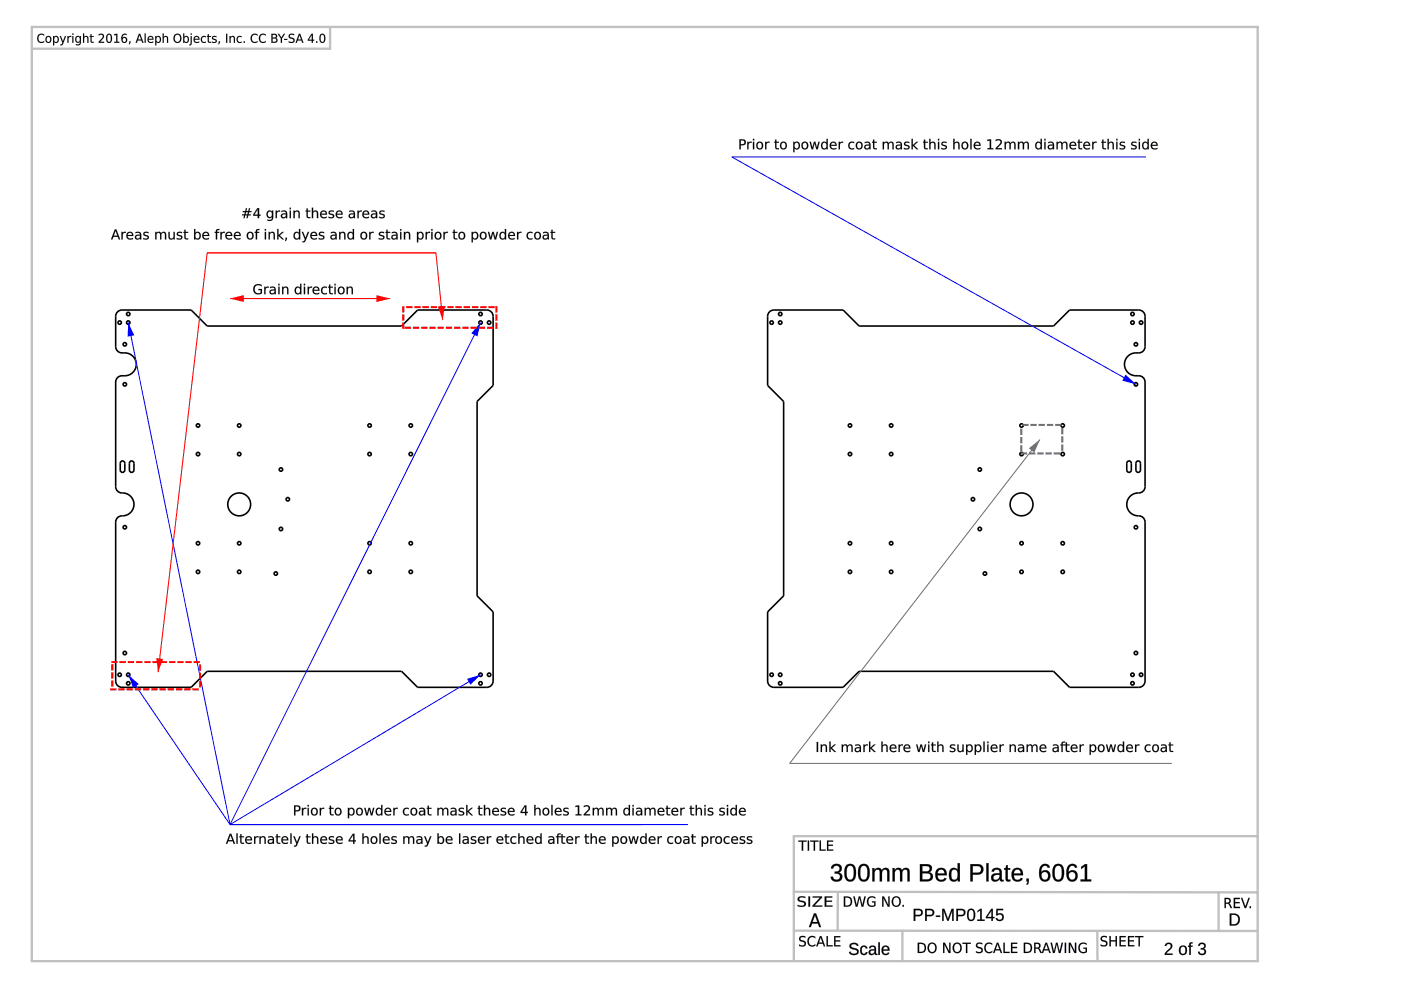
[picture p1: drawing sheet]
<svg xmlns="http://www.w3.org/2000/svg" width="297mm" height="210mm" viewBox="0 0 297 210" stroke-linecap="round" stroke-linejoin="round" font-family="sans-serif">
<g fill="none" stroke="#000" stroke-width=".34">
<path d="M24.8 66.3l.6-.5 .5-.1h14.6l3.4 3.4h41.2l3.4-3.4h14.7a1.33 1.33 0 0 1 1.3 1.4v14.6l-3.3 3.4v41.2l3.3 3.4v14.7a1.33 1.33 0 0 1-1.3 1.3h-14.7l-3.4-3.4h-41.2l-3.4 3.4h-14.6a1.33 1.33 0 0 1-1.4-1.3v-33.7a1.34 1.34 0 0 1 1.5-1.3 2.43 2.43 0 0 0 2.4-2.5 2.43 2.43 0 0 0-2.5-2.4 1.33 1.33 0 0 1-1.4-1.3v-22.2a1.48 1.48 0 0 1 2-1.3 2.46 2.46 0 0 0 2.4-2.8 2.46 2.46 0 0 0-3-2.1 1.33 1.33 0 0 1-1.4-1.3v-6.4zM163 66.3l.7-.5 .4-.1h14.7l3.3 3.4h41.3l3.4-3.4h14.6a1.33 1.33 0 0 1 1.4 1.4v6.4a1.48 1.48 0 0 1-2 1.3 2.46 2.46 0 0 0-2.4 2.8 2.46 2.46 0 0 0 3 2.1 1.33 1.33 0 0 1 1.4 1.3v22.2a1.34 1.34 0 0 1-1.5 1.3 2.43 2.43 0 0 0-2.4 2.5 2.43 2.43 0 0 0 2.5 2.4 1.33 1.33 0 0 1 1.4 1.3v33.7a1.33 1.33 0 0 1-1.4 1.3h-14.6l-3.4-3.4h-41.3l-3.3 3.4h-14.7a1.33 1.33 0 0 1-1.4-1.3v-14.7l3.4-3.4v-41.2l-3.4-3.4v-14.6zM25.6 98a.49 .49 0 0 1 .5-.3 .49 .49 0 0 1 .4 .5v1.5a.49 .49 0 0 1-.5 .5 .49 .49 0 0 1-.5-.5zM27.5 98a.49 .49 0 0 1 .5-.3 .49 .49 0 0 1 .4 .5v1.5a.49 .49 0 0 1-.5 .5 .49 .49 0 0 1-.5-.5zM239 98a.49 .49 0 0 1 .5-.3 .49 .49 0 0 1 .4 .5v1.5a.49 .49 0 0 1-.5 .5 .49 .49 0 0 1-.5-.5zM240.9 98a.49 .49 0 0 1 .5-.3 .49 .49 0 0 1 .4 .5v1.5a.49 .49 0 0 1-.5 .5 .49 .49 0 0 1-.5-.5z"/>
<circle cx="25.4" cy="68.4" r=".36"/>
<circle cx="26.5" cy="73" r=".36"/>
<circle cx="27.2" cy="68.4" r=".36"/>
<circle cx="27.2" cy="66.6" r=".36"/>
<circle cx="101.9" cy="68.4" r=".36"/>
<circle cx="101.9" cy="66.6" r=".36"/>
<circle cx="103.7" cy="68.4" r=".36"/>
<circle cx="163.6" cy="68.4" r=".36"/>
<circle cx="165.4" cy="68.4" r=".36"/>
<circle cx="165.4" cy="66.6" r=".36"/>
<circle cx="240.1" cy="66.6" r=".36"/>
<circle cx="240.1" cy="68.4" r=".36"/>
<circle cx="240.8" cy="73" r=".36"/>
<circle cx="241.9" cy="68.4" r=".36"/>
<circle cx="26.5" cy="81.5" r=".36"/>
<circle cx="42" cy="90.2" r=".36"/>
<circle cx="42" cy="96.3" r=".36"/>
<circle cx="50.7" cy="96.3" r=".36"/>
<circle cx="50.7" cy="90.2" r=".36"/>
<circle cx="59.6" cy="99.5" r=".36"/>
<circle cx="78.4" cy="90.2" r=".36"/>
<circle cx="78.4" cy="96.3" r=".36"/>
<circle cx="87.1" cy="90.2" r=".36"/>
<circle cx="87.1" cy="96.3" r=".36"/>
<circle cx="180.2" cy="90.2" r=".36"/>
<circle cx="180.2" cy="96.3" r=".36"/>
<circle cx="188.9" cy="90.2" r=".36"/>
<circle cx="188.9" cy="96.3" r=".36"/>
<circle cx="207.7" cy="99.5" r=".36"/>
<circle cx="216.6" cy="96.3" r=".36"/>
<circle cx="216.6" cy="90.2" r=".36"/>
<circle cx="225.3" cy="90.2" r=".36"/>
<circle cx="225.3" cy="96.3" r=".36"/>
<circle cx="240.8" cy="81.5" r=".36"/>
<circle cx="26.5" cy="111.8" r=".36"/>
<circle cx="42" cy="115.2" r=".36"/>
<circle cx="50.7" cy="115.2" r=".36"/>
<circle cx="50.7" cy="106.9" r="2.42"/>
<circle cx="59.6" cy="112.2" r=".36"/>
<circle cx="61" cy="105.9" r=".36"/>
<circle cx="78.4" cy="115.2" r=".36"/>
<circle cx="87.1" cy="115.2" r=".36"/>
<circle cx="180.2" cy="115.2" r=".36"/>
<circle cx="188.9" cy="115.2" r=".36"/>
<circle cx="206.3" cy="105.9" r=".36"/>
<circle cx="207.7" cy="112.2" r=".36"/>
<circle cx="216.6" cy="115.2" r=".36"/>
<circle cx="216.6" cy="106.9" r="2.42"/>
<circle cx="225.3" cy="115.2" r=".36"/>
<circle cx="240.8" cy="111.8" r=".36"/>
<circle cx="26.5" cy="138.5" r=".36"/>
<circle cx="42" cy="121.2" r=".36"/>
<circle cx="50.7" cy="121.2" r=".36"/>
<circle cx="58.5" cy="121.6" r=".36"/>
<circle cx="78.4" cy="121.2" r=".36"/>
<circle cx="87.1" cy="121.2" r=".36"/>
<circle cx="180.2" cy="121.2" r=".36"/>
<circle cx="188.9" cy="121.2" r=".36"/>
<circle cx="208.8" cy="121.6" r=".36"/>
<circle cx="216.6" cy="121.2" r=".36"/>
<circle cx="225.3" cy="121.2" r=".36"/>
<circle cx="240.8" cy="138.5" r=".36"/>
<circle cx="25.4" cy="143.1" r=".36"/>
<circle cx="27.2" cy="143.1" r=".36"/>
<circle cx="27.2" cy="144.9" r=".36"/>
<circle cx="101.9" cy="143.1" r=".36"/>
<circle cx="101.9" cy="144.9" r=".36"/>
<circle cx="103.7" cy="143.1" r=".36"/>
<circle cx="163.6" cy="143.1" r=".36"/>
<circle cx="165.4" cy="143.1" r=".36"/>
<circle cx="165.4" cy="144.9" r=".36"/>
<circle cx="240.1" cy="143.1" r=".36"/>
<circle cx="240.1" cy="144.9" r=".36"/>
<circle cx="241.9" cy="143.1" r=".36"/>
</g>
<g fill="#000">
<path d="M157.1 29.8v.8h.3a.4 .4 0 0 0 .4-.4 .4 .4 0 0 0-.4-.4zM156.8 29.5h.6a.64 .64 0 0 1 .7 .7 .64 .64 0 0 1-.7 .6h-.3v.9h-.3zM158.4 30.1h.3v.2l.2-.2 .5-.1v.3a.47 .47 0 0 0-.5 .1 .47 .47 0 0 0-.2 .4v.9h-.3zM159.6 30.1h.3v1.6h-.3zM159.6 29.4h.3v.4h-.3zM160.7 30.4a.56 .56 0 0 0 0 .8 .56 .56 0 0 0 .7 .1 .56 .56 0 0 0 .1-.7 .56 .56 0 0 0-.8-.2zM160.3 30.8a.8 .8 0 0 1 1.6 0 .8 .8 0 0 1-1.6 0zM162.2 30.1h.3v.2l.2-.2 .4-.1 .1 .3a.47 .47 0 0 0-.5 .1 .47 .47 0 0 0-.2 .4v.9h-.3zM164.3 29.6h.3v.5h.6v.2h-.6v1l.6 .1v.3l-.6-.1-.2-.2-.1-1.1h-.1v-.2h.1zM165.8 30.4a.56 .56 0 0 0-.1 .8 .56 .56 0 0 0 .7 .1 .56 .56 0 0 0 .1-.7 .56 .56 0 0 0-.7-.2zM165.3 30.8a.8 .8 0 0 1 1.6 0 .8 .8 0 0 1-1.6 0zM168.2 30.1h.2v.2a.69 .69 0 0 1 1-.1 .69 .69 0 0 1 .2 .9 .62 .62 0 0 1-.5 .6 .62 .62 0 0 1-.7-.3v.9h-.2zM168.6 30.4a.56 .56 0 0 0-.1 .8 .56 .56 0 0 0 .7 .1 .56 .56 0 0 0 .1-.7 .56 .56 0 0 0-.7-.2zM170.3 30.4a.56 .56 0 0 0-.1 .8 .56 .56 0 0 0 .8 .1 .56 .56 0 0 0 .1-.7 .56 .56 0 0 0-.8-.2zM169.8 30.8a.8 .8 0 0 1 1.6 0 .8 .8 0 0 1-1.6 0zM171.7 30.1h.2l.3 1.2 .4-1.2h.3l.3 1.2 .3-1.2h.3l-.4 1.6h-.3l-.4-1.3-.3 1.3h-.3zM174.3 30.3l.4-.3 .5 .3v-.9h.3v2.3h-.3v-.3a.69 .69 0 0 1-.9 .2 .69 .69 0 0 1-.2-1zM174.5 30.4a.56 .56 0 0 0-.1 .8 .56 .56 0 0 0 .7 .1 .56 .56 0 0 0 .1-.7 .56 .56 0 0 0-.7-.2zM176.1 30.3a.74 .74 0 0 1 .9-.2 .74 .74 0 0 1 .4 .8h-1.2a.68 .68 0 0 0 1.1 .4v.3a.9 .9 0 0 1-1.2-.1 .9 .9 0 0 1 0-1.2zM176.3 30.4l-.1 .3h.9l-.2-.4zM177.8 30.1h.3v.2l.2-.2 .4-.1v.3a.47 .47 0 0 0-.4 .1 .47 .47 0 0 0-.2 .4v.9h-.3zM180.1 30.2l.7-.2 .3 .1v.3a.61 .61 0 0 0-.8 0 .61 .61 0 0 0 0 .9 .61 .61 0 0 0 .8 .1v.2a.86 .86 0 0 1-1.1-.2 .86 .86 0 0 1 .1-1.2zM181.8 30.4a.56 .56 0 0 0 0 .8 .56 .56 0 0 0 .7 .1 .56 .56 0 0 0 .1-.7 .56 .56 0 0 0-.8-.2zM181.4 30.8a.8 .8 0 0 1 1.6 0 .8 .8 0 0 1-1.6 0zM183.6 30.9l-.1 .1a.42 .42 0 0 0 .5 .5 .42 .42 0 0 0 .3-.6zM183.3 30.1a.77 .77 0 0 1 1.3 .6v1h-.3v-.3a.56 .56 0 0 1-.7 .3 .56 .56 0 0 1-.3-.7 .56 .56 0 0 1 .6-.3h.4a.56 .56 0 0 0-.4-.5 .56 .56 0 0 0-.6 .2zM185.1 29.6h.3v.5h.5v.2h-.5v1l.5 .1v.3l-.6-.1-.2-.2v-1.1h-.2v-.2h.2zM187.2 30.1h.2v.2a.54 .54 0 0 1 .5-.3 .54 .54 0 0 1 .5 .4 .56 .56 0 0 1 .7-.4 .56 .56 0 0 1 .4 .7v1h-.3v-1a.39 .39 0 0 0-.4-.4 .39 .39 0 0 0-.3 .5v.9h-.3v-1a.39 .39 0 0 0-.4-.4 .39 .39 0 0 0-.4 .5v.9h-.2zM190.3 30.9l-.1 .1a.42 .42 0 0 0 .5 .5 .42 .42 0 0 0 .3-.6zM190 30.1a.77 .77 0 0 1 1.2 .6v1h-.2v-.3a.56 .56 0 0 1-.7 .3 .56 .56 0 0 1-.4-.7 .56 .56 0 0 1 .7-.3h.4a.56 .56 0 0 0-.4-.5 .56 .56 0 0 0-.6 .2zM191.8 30.1h.9l.1 .3a.43 .43 0 0 0-.5-.2 .43 .43 0 0 0-.3 .4 .65 .65 0 0 1 .6 .3 .65 .65 0 0 1 .1 .7h-.9h-.2v-.3a.56 .56 0 0 0 1-.2h-.1a.64 .64 0 0 1-.6-.3 .64 .64 0 0 1-.1-.7zM193.3 29.4h.2v1.4l.8-.7h.3l-.8 .7 .9 .9h-.4l-.8-.8v.8h-.2zM195.9 29.6h.3v.5h.5v.2h-.5v1l.5 .1v.3l-.6-.1-.2-.2v-1.1h-.2v-.2h.2zM197 29.4h.3v.9a.58 .58 0 0 1 .7-.2 .58 .58 0 0 1 .4 .6v1h-.3v-1a.41 .41 0 0 0-.4-.4 .41 .41 0 0 0-.4 .5v.9h-.3zM198.9 30.1h.2v1.6h-.2zM198.9 29.4h.2v.4h-.2zM199.7 30.1h.9l.1 .3a.43 .43 0 0 0-.5-.2 .43 .43 0 0 0-.3 .4 .65 .65 0 0 1 .7 .3 .65 .65 0 0 1 0 .7h-.9h-.1v-.3a.56 .56 0 0 0 .9-.2h-.1a.64 .64 0 0 1-.6-.3 .64 .64 0 0 1-.1-.7zM202.1 29.4h.3v.9a.58 .58 0 0 1 .7-.2 .58 .58 0 0 1 .3 .6v1h-.2v-1a.41 .41 0 0 0-.4-.4 .41 .41 0 0 0-.4 .5v.9h-.3zM204.2 30.4a.56 .56 0 0 0 0 .8 .56 .56 0 0 0 .7 .1 .56 .56 0 0 0 .1-.7 .56 .56 0 0 0-.8-.2zM203.8 30.8a.8 .8 0 0 1 1.6 0 .8 .8 0 0 1-1.6 0zM205.7 29.4h.3v2.3h-.3zM206.6 30.3a.74 .74 0 0 1 .9-.2 .74 .74 0 0 1 .4 .8h-1.2a.68 .68 0 0 0 1.1 .4v.3a.9 .9 0 0 1-1.1-.1 .9 .9 0 0 1-.1-1.2zM206.9 30.4l-.2 .3h.9l-.2-.4zM209.3 29.6l.8-.1v1.9h.5v.3h-1.2v-.3h.4v-1.6l-.5 .1zM211.1 29.6a.74 .74 0 0 1 1 0 .74 .74 0 0 1 .2 .9l-.9 .9h1v.3h-1.3v-.3l.6-.6a.53 .53 0 0 0 .4-.6 .53 .53 0 0 0-.5-.5l-.5 .2zM213 30.1h.3v.2a.54 .54 0 0 1 .5-.3 .54 .54 0 0 1 .4 .4 .56 .56 0 0 1 .7-.4 .56 .56 0 0 1 .4 .7v1h-.2v-1a.39 .39 0 0 0-.5-.4 .39 .39 0 0 0-.3 .5v.9h-.3v-1a.39 .39 0 0 0-.4-.4 .39 .39 0 0 0-.3 .5v.9h-.3zM215.8 30.1h.3v.2a.54 .54 0 0 1 .5-.3 .54 .54 0 0 1 .5 .4 .56 .56 0 0 1 .7-.4 .56 .56 0 0 1 .3 .7v1h-.2v-1a.39 .39 0 0 0-.4-.4 .39 .39 0 0 0-.4 .5v.9h-.2v-1a.39 .39 0 0 0-.5-.4 .39 .39 0 0 0-.3 .5v.9h-.3zM219.7 30.3l.4-.3 .5 .3v-.9h.3v2.3h-.3v-.3a.69 .69 0 0 1-.9 .2 .69 .69 0 0 1-.2-1zM219.9 30.4a.56 .56 0 0 0-.1 .8 .56 .56 0 0 0 .7 .1 .56 .56 0 0 0 .1-.7 .56 .56 0 0 0-.7-.2zM221.4 30.1h.3v1.6h-.3zM221.4 29.4h.3v.4h-.3zM222.5 30.9l-.1 .1a.42 .42 0 0 0 .5 .5 .42 .42 0 0 0 .3-.6zM222.3 30.1a.77 .77 0 0 1 1.2 .6v1h-.3v-.3a.56 .56 0 0 1-.7 .3 .56 .56 0 0 1-.3-.7 .56 .56 0 0 1 .7-.3h.3a.56 .56 0 0 0-.4-.5 .56 .56 0 0 0-.5 .2zM224 30.1h.3v.2a.54 .54 0 0 1 .5-.3 .54 .54 0 0 1 .4 .4 .56 .56 0 0 1 .7-.4 .56 .56 0 0 1 .4 .7v1h-.2v-1a.39 .39 0 0 0-.5-.4 .39 .39 0 0 0-.3 .5v.9h-.3v-1a.39 .39 0 0 0-.4-.4 .39 .39 0 0 0-.3 .5v.9h-.3zM226.9 30.3a.74 .74 0 0 1 .9-.2 .74 .74 0 0 1 .4 .8h-1.2a.68 .68 0 0 0 1.1 .4v.3a.9 .9 0 0 1-1.2-.1 .9 .9 0 0 1 0-1.2zM227.2 30.4l-.2 .3h.9l-.2-.4zM228.6 29.6h.3v.5h.5v.2h-.5v1l.5 .1v.3l-.6-.1-.1-.2-.1-1.1h-.2v-.2h.2zM229.9 30.3a.74 .74 0 0 1 .9-.2 .74 .74 0 0 1 .3 .8h-1.2a.68 .68 0 0 0 1.2 .4v.3a.9 .9 0 0 1-1.2-.1 .9 .9 0 0 1 0-1.2zM230.1 30.4l-.2 .3h1l-.3-.4zM231.6 30.1h.2v.2l.2-.2 .5-.1v.3a.47 .47 0 0 0-.5 .1 .47 .47 0 0 0-.2 .4v.9h-.2zM233.7 29.6h.3v.5h.5v.2h-.5v1l.5 .1v.3l-.6-.1-.2-.2v-1.1h-.2v-.2h.2zM234.8 29.4h.3v.9a.58 .58 0 0 1 .7-.2 .58 .58 0 0 1 .4 .6v1h-.3v-1a.41 .41 0 0 0-.4-.4 .41 .41 0 0 0-.4 .5v.9h-.3zM236.7 30.1h.2v1.6h-.2zM236.7 29.4h.2v.4h-.2zM237.5 30.1h.9l.1 .3a.43 .43 0 0 0-.5-.2 .43 .43 0 0 0-.3 .4 .65 .65 0 0 1 .7 .3 .65 .65 0 0 1 0 .7h-.9h-.1v-.3a.56 .56 0 0 0 .9-.2h-.1a.64 .64 0 0 1-.6-.3 .64 .64 0 0 1-.1-.7zM240 30.1h.8l.1 .3a.43 .43 0 0 0-.5-.2 .43 .43 0 0 0-.3 .4 .65 .65 0 0 1 .7 .3 .65 .65 0 0 1 .1 .7h-.9h-.2v-.3a.56 .56 0 0 0 .9-.2 .64 .64 0 0 1-.7-.3 .64 .64 0 0 1 0-.7zM241.4 30.1h.3v1.6h-.3zM241.4 29.4h.3v.4h-.3zM242.3 30.3l.5-.3 .5 .3v-.9h.3v2.3h-.3v-.3a.69 .69 0 0 1-.9 .2 .69 .69 0 0 1-.2-1zM242.5 30.4a.56 .56 0 0 0-.1 .8 .56 .56 0 0 0 .8 .1 .56 .56 0 0 0 .1-.7 .56 .56 0 0 0-.8-.2zM244.2 30.3a.74 .74 0 0 1 .9-.2 .74 .74 0 0 1 .3 .8h-1.2a.68 .68 0 0 0 1.2 .4v.3a.9 .9 0 0 1-1.2-.1 .9 .9 0 0 1 0-1.2zM244.4 30.4l-.1 .3h.9l-.3-.4z"/>
<path d="M157.1 29.8v.8h.3a.38 .38 0 0 0 .4-.4 .38 .38 0 0 0-.4-.4zM157 29.8h.4a.41 .41 0 0 1 .5 .4 .41 .41 0 0 1-.5 .4h-.4zM156.8 29.5h.6a.65 .65 0 0 1 .8 .7 .65 .65 0 0 1-.8 .6h-.3v.9h-.3zM156.8 29.5v2.2h.3l-.1-.9a.72 .72 0 0 0 .9-.2 .72 .72 0 0 0 0-.9zM158.4 30.1h.3v.2l.2-.2 .5-.1v.3a.45 .45 0 0 0-.5 .1 .45 .45 0 0 0-.2 .4v.9h-.3zM158.4 30.1v1.6h.3v-.9a.46 .46 0 0 1 .2-.5 .46 .46 0 0 1 .5 0v-.3l-.5 .1-.2 .3v-.3zM159.6 30.1h.3v1.6h-.3zM159.6 30.1v1.6h.3v-1.6zM159.6 29.4h.3v.4h-.3zM159.6 29.4v.4h.3v-.4zM160.7 30.4a.55 .55 0 0 0 0 .8 .55 .55 0 0 0 .7 .1 .55 .55 0 0 0 .1-.7 .55 .55 0 0 0-.8-.2zM160.7 30.4a.59 .59 0 0 1 .9 .2 .59 .59 0 0 1-.3 .8 .62 .62 0 0 1-.7-.3 .62 .62 0 0 1 .1-.7zM160.3 30.8a.82 .82 0 0 1 1.6 0 .82 .82 0 0 1-1.6 0zM160.3 30.8a.8 .8 0 0 0 1.6 0 .8 .8 0 0 0-1.6 0zM162.2 30.1h.3v.2l.2-.2 .5-.1v.3a.45 .45 0 0 0-.5 .1 .45 .45 0 0 0-.2 .4v.9h-.3zM162.2 30.1v1.6h.3v-.9a.46 .46 0 0 1 .1-.5 .46 .46 0 0 1 .6 0l-.1-.3-.4 .1-.2 .3v-.3zM164.3 29.6h.3v.5h.6v.2h-.6v1l.6 .1v.3a.6 .6 0 0 1-.9-.6v-.8h-.2v-.2h.2zM164.3 29.6l.1 .5h-.2v.2h.2v1.1l.2 .2 .6 .1v-.3h-.5l-.1-.3v-.8h.6v-.2h-.6v-.5zM165.8 30.4a.55 .55 0 0 0-.1 .8 .55 .55 0 0 0 .7 .1 .55 .55 0 0 0 .1-.7 .55 .55 0 0 0-.7-.2zM165.8 30.4a.59 .59 0 0 1 .8 .2 .59 .59 0 0 1-.3 .8 .62 .62 0 0 1-.7-.3 .62 .62 0 0 1 .2-.7zM165.3 30.8a.82 .82 0 0 1 1.6 0 .82 .82 0 0 1-1.6 0zM165.3 30.8a.8 .8 0 0 0 1.6 0 .8 .8 0 0 0-1.6 0zM168.2 30.1h.3l-.1 .2a.6 .6 0 0 1 .6-.3 .6 .6 0 0 1 .5 .4 .77 .77 0 0 1 0 1 .77 .77 0 0 1-1 .2l-.1-.2 .1 .9h-.3zM168.2 30.1v2.2h.2v-.9a.68 .68 0 0 0 1 .2 .68 .68 0 0 0 .2-1 .61 .61 0 0 0-.5-.5 .61 .61 0 0 0-.7 .3v-.3zM168.6 30.4a.55 .55 0 0 0-.1 .7 .55 .55 0 0 0 .7 .2 .55 .55 0 0 0 .1-.7 .55 .55 0 0 0-.7-.2zM168.6 30.4a.59 .59 0 0 1 .8 .2 .59 .59 0 0 1-.3 .8 .62 .62 0 0 1-.7-.3 .62 .62 0 0 1 .2-.7zM170.3 30.4a.55 .55 0 0 0-.1 .8 .55 .55 0 0 0 .8 .1 .55 .55 0 0 0 0-.7 .55 .55 0 0 0-.7-.2zM170.3 30.4a.59 .59 0 0 1 .8 .2 .59 .59 0 0 1-.3 .8 .62 .62 0 0 1-.6-.3 .62 .62 0 0 1 .1-.7zM169.8 30.8a.85 .85 0 0 1 1.7 0 .85 .85 0 0 1-1.7 0zM169.9 30.8a.79 .79 0 0 0 1.5 0 .79 .79 0 0 0-1.5 0zM171.6 30.1h.3l.3 1.2 .4-1.2h.3l.3 1.2 .3-1.2h.3l-.4 1.6h-.3l-.4-1.3-.3 1.3h-.3zM171.7 30.1l.4 1.6h.3l.3-1.4 .4 1.4h.3l.4-1.6h-.3l-.3 1.3-.3-1.3h-.3l-.4 1.3-.3-1.3zM174.2 30.2a.59 .59 0 0 1 1 .1v-.9h.3v2.3h-.3v-.3a.6 .6 0 0 1-.5 .3 .6 .6 0 0 1-.6-.4v-.7zM174.3 30.3a.77 .77 0 0 0-.2 1 .77 .77 0 0 0 1 .2l.2-.1-.1 .3h.3v-2.3h-.3l.1 1a.58 .58 0 0 0-1-.1zM174.5 30.4a.55 .55 0 0 0-.1 .7 .55 .55 0 0 0 .7 .2 .55 .55 0 0 0 .1-.7 .55 .55 0 0 0-.7-.2zM174.5 30.4a.59 .59 0 0 1 .8 .2 .59 .59 0 0 1-.3 .8 .62 .62 0 0 1-.7-.3 .62 .62 0 0 1 .2-.7zM176.1 30.2a.74 .74 0 0 1 .9-.1 .74 .74 0 0 1 .4 .8h-1.2a.7 .7 0 0 0 1.1 .4 .53 .53 0 0 1-.8 .4 .88 .88 0 0 1-.4-1.5zM176.1 30.3a.88 .88 0 0 0 0 1.2 .88 .88 0 0 0 1.2 .1v-.3a.69 .69 0 0 1-.7 .2 .69 .69 0 0 1-.4-.6h1.2a.72 .72 0 0 0-.4-.8 .72 .72 0 0 0-.9 .2zM176.4 30.4l-.2 .3h.9l-.2-.4zM176.3 30.4a.46 .46 0 0 1 .6-.1 .46 .46 0 0 1 .2 .4h-.9zM177.8 30.1h.3v.2l.2-.2 .5-.1v.3a.45 .45 0 0 0-.5 .1 .45 .45 0 0 0-.2 .4v.9h-.3zM177.8 30.1v1.6h.3v-.9a.46 .46 0 0 1 .1-.5 .46 .46 0 0 1 .5 0v-.3l-.4 .1-.2 .3v-.3zM180 30.2l.4-.2a.43 .43 0 0 1 .5 0 .43 .43 0 0 1 .2 .4 .6 .6 0 0 0-.8 .1 .6 .6 0 0 0 0 .8 .6 .6 0 0 0 .8 0v.1a.44 .44 0 0 1-.2 .3 .44 .44 0 0 1-.5 0 .9 .9 0 0 1-.4-1.5zM180.1 30.3a.84 .84 0 0 0-.1 1.1 .84 .84 0 0 0 1.1 .2v-.2a.62 .62 0 0 1-.8-.1 .62 .62 0 0 1 0-.9 .62 .62 0 0 1 .8 0v-.3l-.3-.1zM181.8 30.4a.55 .55 0 0 0 0 .8 .55 .55 0 0 0 .7 .1 .55 .55 0 0 0 .1-.7 .55 .55 0 0 0-.8-.2zM181.8 30.4a.59 .59 0 0 1 .9 .2 .59 .59 0 0 1-.3 .8 .62 .62 0 0 1-.7-.3 .62 .62 0 0 1 .1-.7zM181.4 30.8a.82 .82 0 0 1 1.6 0 .82 .82 0 0 1-1.6 0zM181.4 30.8a.8 .8 0 0 0 1.6 0 .8 .8 0 0 0-1.6 0zM183.6 30.9l-.1 .1a.37 .37 0 0 0 .3 .5 .37 .37 0 0 0 .5-.4v-.2zM183.6 30.9l.7-.1a.45 .45 0 0 1-.2 .6 .45 .45 0 0 1-.6-.2zM183.3 30.1a.79 .79 0 0 1 1.3 .6v1h-.3v-.3a.57 .57 0 0 1-.7 .3 .57 .57 0 0 1-.4-.7 .57 .57 0 0 1 .7-.4l.4 .1a.57 .57 0 0 0-.4-.5 .57 .57 0 0 0-.6 .2zM183.3 30.1v.3a.6 .6 0 0 1 1 .3 .71 .71 0 0 0-.7 0 .71 .71 0 0 0-.3 .7 .6 .6 0 0 0 1 0v.3h.3v-1a.76 .76 0 0 0-1.3-.5zM185.1 29.6h.3v.5h.5v.2h-.5v1l.5 .1v.3a.6 .6 0 0 1-.8-.6v-.8h-.2v-.2h.2zM185.1 29.6v.5h-.2v.2h.2v1.1l.3 .2 .5 .1v-.3h-.5l-.1-.3v-.8h.6v-.2h-.6l.1-.5zM187.1 30.1h.3v.2a.55 .55 0 0 1 .5-.3 .55 .55 0 0 1 .5 .4 .57 .57 0 0 1 .7-.4 .57 .57 0 0 1 .4 .7v1h-.3v-1a.38 .38 0 0 0-.4-.4 .38 .38 0 0 0-.3 .5v.9h-.3v-1a.38 .38 0 0 0-.4-.4 .38 .38 0 0 0-.4 .5v.9h-.3zM187.2 30.1v1.6h.2v-.9a.41 .41 0 0 1 .4-.6 .41 .41 0 0 1 .4 .5v1h.3l-.1-.9a.41 .41 0 0 1 .4-.6 .41 .41 0 0 1 .4 .5v1h.3v-1a.55 .55 0 0 0-.4-.6 .55 .55 0 0 0-.7 .3 .53 .53 0 0 0-.5-.4 .53 .53 0 0 0-.5 .4v-.3zM190.3 30.9l-.1 .1a.37 .37 0 0 0 .3 .5 .37 .37 0 0 0 .4-.4l.1-.2zM190.3 30.9l.7-.1a.45 .45 0 0 1-.3 .6 .45 .45 0 0 1-.6-.2zM190 30.1a.79 .79 0 0 1 1.3 .6v1h-.3v-.3a.57 .57 0 0 1-.8 .3 .57 .57 0 0 1-.3-.7 .57 .57 0 0 1 .7-.4l.4 .1a.57 .57 0 0 0-.4-.5 .57 .57 0 0 0-.6 .2zM190 30.1v.3a.6 .6 0 0 1 1 .3 .71 .71 0 0 0-.8 0 .71 .71 0 0 0-.3 .7 .6 .6 0 0 0 1.1 0v.3h.2v-1a.76 .76 0 0 0-1.2-.5zM191.8 30.1l.3-.1a.43 .43 0 0 1 .5 0 .43 .43 0 0 1 .2 .4 .42 .42 0 0 0-.5-.2 .42 .42 0 0 0-.3 .4l.4 .1a.52 .52 0 0 1 .5 .7 .52 .52 0 0 1-.8 .3l-.5-.1 .1-.3a.55 .55 0 0 0 .9-.2l-.8-.3-.2-.3zM191.8 30.2a.46 .46 0 0 0-.1 .5 .46 .46 0 0 0 .5 .3l.3 .1a.36 .36 0 0 1-.1 .4 .36 .36 0 0 1-.5 0l-.3-.2 .1 .3a.73 .73 0 0 0 1.1-.6l-.9-.4a.53 .53 0 0 1 .9-.2v-.3zM193.3 29.4h.2v1.4l.8-.7h.4l-.9 .7 .9 .9h-.4l-.8-.8v.8h-.2zM193.3 29.4v2.3h.2v-.9l.8 .9h.4l-.9-.9 .8-.7h-.3l-.8 .7v-1.4zM195.9 29.6h.3v.5h.5v.2h-.5v1l.5 .1v.3a.6 .6 0 0 1-.8-.6v-.8h-.2v-.2h.2zM195.9 29.6v.5h-.2v.2h.2v1.1l.3 .2 .5 .1v-.3h-.5l-.1-.3v-.8h.6v-.2h-.6l.1-.5zM197 29.4h.3v.9a.58 .58 0 0 1 .7-.3 .58 .58 0 0 1 .4 .7v1h-.3v-1a.4 .4 0 0 0-.4-.4 .4 .4 0 0 0-.4 .5v.9h-.3zM197 29.4v2.3h.3v-.9a.43 .43 0 0 1 .4-.6 .43 .43 0 0 1 .4 .5v1h.3l-.1-1a.57 .57 0 0 0-.3-.6 .57 .57 0 0 0-.7 .3v-1zM198.9 30.1h.2v1.6h-.2zM198.9 30.1v1.6h.2v-1.6zM198.9 29.4h.2v.4h-.2zM198.9 29.4v.4h.2v-.4zM199.7 30.1l.3-.1a.43 .43 0 0 1 .5 0 .43 .43 0 0 1 .2 .4 .42 .42 0 0 0-.5-.2 .42 .42 0 0 0-.3 .4l.4 .1a.52 .52 0 0 1 .5 .7 .52 .52 0 0 1-.8 .3l-.4-.1v-.3a.55 .55 0 0 0 .9-.2l-.8-.3-.1-.3zM199.7 30.2a.46 .46 0 0 0-.1 .5 .46 .46 0 0 0 .5 .3l.3 .1a.36 .36 0 0 1-.1 .4 .36 .36 0 0 1-.5 0l-.2-.2v.3a.73 .73 0 0 0 1.1-.6l-.9-.4a.53 .53 0 0 1 .9-.2v-.3zM202.1 29.4h.3v.9a.58 .58 0 0 1 .7-.3 .58 .58 0 0 1 .4 .7v1h-.3v-1a.4 .4 0 0 0-.4-.4 .4 .4 0 0 0-.4 .5v.9h-.3zM202.1 29.4v2.3h.3v-.9a.43 .43 0 0 1 .4-.6 .43 .43 0 0 1 .4 .5v1h.2v-1a.57 .57 0 0 0-.4-.6 .57 .57 0 0 0-.6 .3v-1zM204.3 30.4a.55 .55 0 0 0-.1 .8 .55 .55 0 0 0 .7 .1 .55 .55 0 0 0 .1-.7 .55 .55 0 0 0-.7-.2zM204.2 30.4a.59 .59 0 0 1 .9 .2 .59 .59 0 0 1-.3 .8 .62 .62 0 0 1-.7-.3 .62 .62 0 0 1 .1-.7zM203.8 30.8a.82 .82 0 0 1 1.6 0 .82 .82 0 0 1-1.6 0zM203.8 30.8a.8 .8 0 0 0 1.6 0 .8 .8 0 0 0-1.6 0zM205.7 29.4h.3v2.3h-.3zM205.7 29.4v2.3h.3v-2.3zM206.6 30.2a.74 .74 0 0 1 .9-.1 .74 .74 0 0 1 .4 .8h-1.2a.7 .7 0 0 0 1.2 .4 .53 .53 0 0 1-.9 .4 .88 .88 0 0 1-.4-1.5zM206.7 30.3a.88 .88 0 0 0 0 1.2 .88 .88 0 0 0 1.1 .1l.1-.3a.69 .69 0 0 1-.8 .2 .69 .69 0 0 1-.4-.6h1.2a.72 .72 0 0 0-.4-.8 .72 .72 0 0 0-.8 .2zM206.9 30.4l-.2 .3h.9l-.2-.4zM206.9 30.4a.46 .46 0 0 1 .5-.1 .46 .46 0 0 1 .2 .4h-.9zM209.3 29.6l.8-.1v1.9h.5v.3h-1.2v-.3h.4v-1.6l-.5 .1zM209.3 29.6v.3l.6-.1v1.6h-.5v.3h1.2v-.3h-.5v-1.9zM211.1 29.6a.76 .76 0 0 1 1-.1 .76 .76 0 0 1 .2 1l-.9 .9h1v.3h-1.3a.57 .57 0 0 1 .4-.7l.2-.2a.51 .51 0 0 0 .4-.6 .51 .51 0 0 0-.5-.4l-.5 .2zM211.1 29.6v.3a.53 .53 0 0 1 .8-.1 .53 .53 0 0 1 0 .8l-.8 .8v.3h1.3v-.3h-1l.8-.8a.69 .69 0 0 0 0-.9 .69 .69 0 0 0-.9-.1zM213 30.1h.3v.2a.55 .55 0 0 1 .5-.3 .55 .55 0 0 1 .5 .4h-.1a.57 .57 0 0 1 .7-.4 .57 .57 0 0 1 .4 .7v1h-.3v-1a.38 .38 0 0 0-.4-.4 .38 .38 0 0 0-.3 .5v.9h-.3v-1a.38 .38 0 0 0-.4-.4 .38 .38 0 0 0-.3 .5v.9h-.3zM213 30.1v1.6h.3l-.1-.9a.41 .41 0 0 1 .4-.6 .41 .41 0 0 1 .4 .5v1h.3v-.9a.41 .41 0 0 1 .3-.6 .41 .41 0 0 1 .5 .5v1h.2v-1a.55 .55 0 0 0-.4-.6 .55 .55 0 0 0-.7 .3 .53 .53 0 0 0-.4-.4 .53 .53 0 0 0-.6 .4l.1-.3zM215.8 30.1h.3v.2a.55 .55 0 0 1 .5-.3 .55 .55 0 0 1 .5 .4 .57 .57 0 0 1 .7-.4 .57 .57 0 0 1 .4 .7v1h-.3v-1a.38 .38 0 0 0-.4-.4 .38 .38 0 0 0-.4 .5v.9h-.3v-1a.38 .38 0 0 0-.4-.4 .38 .38 0 0 0-.3 .5v.9h-.3zM215.8 30.1v1.6h.3v-.9a.41 .41 0 0 1 .3-.6 .41 .41 0 0 1 .5 .5v1h.2v-.9a.41 .41 0 0 1 .4-.6 .41 .41 0 0 1 .4 .5v1h.2v-1a.55 .55 0 0 0-.4-.6 .55 .55 0 0 0-.6 .3 .53 .53 0 0 0-.5-.4 .53 .53 0 0 0-.5 .4v-.3zM219.6 30.2a.59 .59 0 0 1 1 .1v-.9h.3v2.3h-.3v-.3a.6 .6 0 0 1-.6 .3 .6 .6 0 0 1-.5-.4v-.7zM219.7 30.3a.77 .77 0 0 0-.2 1 .77 .77 0 0 0 1 .2l.1-.1v.3h.3v-2.3h-.3v1a.58 .58 0 0 0-.9-.1zM219.9 30.4a.55 .55 0 0 0-.1 .7 .55 .55 0 0 0 .7 .2 .55 .55 0 0 0 .1-.7 .55 .55 0 0 0-.7-.2zM219.8 30.4a.59 .59 0 0 1 .9 .2 .59 .59 0 0 1-.3 .8 .62 .62 0 0 1-.7-.3 .62 .62 0 0 1 .1-.7zM221.4 30.1h.3v1.6h-.3zM221.4 30.1v1.6h.3v-1.6zM221.4 29.4h.3v.4h-.3zM221.4 29.4v.4h.3v-.4zM222.5 30.9l-.1 .1a.37 .37 0 0 0 .3 .5 .37 .37 0 0 0 .5-.4v-.2zM222.5 30.9l.7-.1a.45 .45 0 0 1-.2 .6 .45 .45 0 0 1-.6-.2zM222.2 30.1a.79 .79 0 0 1 1.3 .6v1h-.3v-.3a.57 .57 0 0 1-.7 .3 .57 .57 0 0 1-.3-.7 .57 .57 0 0 1 .7-.4l.3 .1a.57 .57 0 0 0-.4-.5 .57 .57 0 0 0-.6 .2zM222.3 30.1v.3a.6 .6 0 0 1 .9 .3 .71 .71 0 0 0-.7 0 .71 .71 0 0 0-.3 .7 .6 .6 0 0 0 1 0v.3h.3v-1a.76 .76 0 0 0-1.2-.5zM224 30.1h.3v.2a.55 .55 0 0 1 .5-.3 .55 .55 0 0 1 .5 .4h-.1a.57 .57 0 0 1 .7-.4 .57 .57 0 0 1 .4 .7v1h-.3v-1a.38 .38 0 0 0-.4-.4 .38 .38 0 0 0-.3 .5v.9h-.3v-1a.38 .38 0 0 0-.4-.4 .38 .38 0 0 0-.3 .5v.9h-.3zM224 30.1v1.6h.3l-.1-.9a.41 .41 0 0 1 .4-.6 .41 .41 0 0 1 .4 .5v1h.3v-.9a.41 .41 0 0 1 .3-.6 .41 .41 0 0 1 .5 .5v1h.2v-1a.55 .55 0 0 0-.4-.6 .55 .55 0 0 0-.7 .3 .53 .53 0 0 0-.4-.4 .53 .53 0 0 0-.6 .4l.1-.3zM226.9 30.2a.74 .74 0 0 1 .9-.1 .74 .74 0 0 1 .4 .8h-1.2a.7 .7 0 0 0 1.1 .4 .53 .53 0 0 1-.8 .4 .88 .88 0 0 1-.4-1.5zM226.9 30.3a.88 .88 0 0 0 0 1.2 .88 .88 0 0 0 1.2 .1v-.3a.69 .69 0 0 1-.7 .2 .69 .69 0 0 1-.4-.6h1.2a.72 .72 0 0 0-.4-.8 .72 .72 0 0 0-.9 .2zM227.2 30.4l-.2 .3h.9l-.2-.4zM227.1 30.4a.46 .46 0 0 1 .6-.1 .46 .46 0 0 1 .2 .4h-.9zM228.6 29.6h.3v.5h.5v.2h-.5v1l.5 .1v.3a.6 .6 0 0 1-.8-.6v-.8h-.2v-.2h.2zM228.6 29.6v.5h-.2v.2h.2l.1 1.1 .2 .2 .5 .1v-.3h-.5v-.3v-.8h.5v-.2h-.5v-.5zM229.9 30.2a.74 .74 0 0 1 .9-.1 .74 .74 0 0 1 .3 .8h-1.2a.7 .7 0 0 0 1.2 .4 .53 .53 0 0 1-.9 .4 .88 .88 0 0 1-.3-1.5zM229.9 30.3a.88 .88 0 0 0 0 1.2 .88 .88 0 0 0 1.2 .1v-.3a.69 .69 0 0 1-.7 .2 .69 .69 0 0 1-.5-.6h1.2a.72 .72 0 0 0-.3-.8 .72 .72 0 0 0-.9 .2zM230.1 30.4l-.2 .3h1l-.3-.4zM230.1 30.4a.46 .46 0 0 1 .5-.1 .46 .46 0 0 1 .3 .4h-1zM231.6 30.1h.2v.2l.2-.2 .5-.1v.3a.45 .45 0 0 0-.5 .1 .45 .45 0 0 0-.2 .4v.9h-.2zM231.6 30.1v1.6h.2v-.9a.46 .46 0 0 1 .2-.5 .46 .46 0 0 1 .5 0v-.3l-.5 .1-.2 .3v-.3zM233.7 29.6h.3v.5h.5v.2h-.5v1l.5 .1v.3a.6 .6 0 0 1-.8-.6v-.8h-.2v-.2h.2zM233.7 29.6v.5h-.2v.2h.2v1.1l.3 .2 .5 .1v-.3h-.5l-.1-.3v-.8h.6v-.2h-.6l.1-.5zM234.8 29.4h.3v.9a.58 .58 0 0 1 .7-.3 .58 .58 0 0 1 .4 .7v1h-.3v-1a.4 .4 0 0 0-.4-.4 .4 .4 0 0 0-.4 .5v.9h-.3zM234.8 29.4v2.3h.3v-.9a.43 .43 0 0 1 .4-.6 .43 .43 0 0 1 .4 .5v1h.3l-.1-1a.57 .57 0 0 0-.3-.6 .57 .57 0 0 0-.7 .3v-1zM236.7 30.1h.2v1.6h-.2zM236.7 30.1v1.6h.2v-1.6zM236.7 29.4h.2v.4h-.2zM236.7 29.4v.4h.2v-.4zM237.5 30.1l.3-.1a.43 .43 0 0 1 .5 0 .43 .43 0 0 1 .2 .4 .42 .42 0 0 0-.5-.2 .42 .42 0 0 0-.3 .4l.4 .1a.52 .52 0 0 1 .5 .7 .52 .52 0 0 1-.8 .3l-.4-.1v-.3a.55 .55 0 0 0 .9-.2l-.8-.3-.1-.3zM237.5 30.2a.46 .46 0 0 0-.1 .5 .46 .46 0 0 0 .5 .3l.4 .1a.36 .36 0 0 1-.2 .4 .36 .36 0 0 1-.5 0l-.2-.2v.3a.73 .73 0 0 0 1.1-.6l-.9-.4a.53 .53 0 0 1 .9-.2v-.3zM240 30.1l.2-.1a.43 .43 0 0 1 .5 0 .43 .43 0 0 1 .3 .4h-.1a.42 .42 0 0 0-.5-.2 .42 .42 0 0 0-.2 .4l.3 .1a.52 .52 0 0 1 .5 .7 .52 .52 0 0 1-.8 .3l-.4-.1v-.3a.55 .55 0 0 0 .9-.2l-.8-.3-.1-.3zM240 30.2a.46 .46 0 0 0-.1 .5 .46 .46 0 0 0 .5 .3l.3 .1a.36 .36 0 0 1-.1 .4 .36 .36 0 0 1-.5 0l-.3-.2v.3a.73 .73 0 0 0 1.2-.6l-.9-.4a.53 .53 0 0 1 .8-.2v-.3zM241.4 30.1h.3v1.6h-.3zM241.4 30.1v1.6h.3v-1.6zM241.4 29.4h.3v.4h-.3zM241.4 29.4v.4h.3v-.4zM242.3 30.2a.59 .59 0 0 1 1 .1v-.9h.3v2.3h-.3v-.3a.6 .6 0 0 1-.6 .3 .6 .6 0 0 1-.5-.4l-.1-.7zM242.3 30.3a.77 .77 0 0 0-.1 1 .77 .77 0 0 0 1 .2l.1-.1v.3h.3v-2.3h-.3v1a.58 .58 0 0 0-1-.1zM242.5 30.4a.55 .55 0 0 0-.1 .7 .55 .55 0 0 0 .8 .2 .55 .55 0 0 0 .1-.7 .55 .55 0 0 0-.8-.2zM242.5 30.4a.59 .59 0 0 1 .8 .2 .59 .59 0 0 1-.3 .8 .62 .62 0 0 1-.6-.3 .62 .62 0 0 1 .1-.7zM244.2 30.2a.74 .74 0 0 1 .9-.1 .74 .74 0 0 1 .3 .8h-1.1a.7 .7 0 0 0 1.1 .4 .53 .53 0 0 1-.8 .4 .88 .88 0 0 1-.4-1.5zM244.2 30.3a.88 .88 0 0 0 0 1.2 .88 .88 0 0 0 1.2 .1v-.3a.69 .69 0 0 1-.7 .2 .69 .69 0 0 1-.5-.6h1.2a.72 .72 0 0 0-.3-.8 .72 .72 0 0 0-.9 .2zM244.4 30.4l-.1 .3h.9l-.3-.4zM244.4 30.4a.46 .46 0 0 1 .5-.1 .46 .46 0 0 1 .3 .4h-1z"/>
<path d="M62.6 171v.8h.4a.4 .4 0 0 0 .4-.4 .4 .4 0 0 0-.4-.4zM62.3 170.8h.7a.64 .64 0 0 1 .7 .6 .64 .64 0 0 1-.7 .6h-.4v.9h-.3zM64 171.3h.3v.2l.2-.2h.4v.2a.47 .47 0 0 0-.4 .1 .47 .47 0 0 0-.2 .4v.9h-.3zM65.2 171.3h.3v1.6h-.3zM65.2 170.7h.3v.3h-.3zM66.3 171.6a.56 .56 0 0 0-.1 .8 .56 .56 0 0 0 .8 .1 .56 .56 0 0 0 .1-.7 .56 .56 0 0 0-.8-.2zM65.8 172.1a.8 .8 0 0 1 1.6 0 .8 .8 0 0 1-1.6 0zM67.8 171.3h.3v.2l.2-.2h.4v.2a.47 .47 0 0 0-.5 .1 .47 .47 0 0 0-.1 .4v.9h-.3zM69.9 170.8h.3v.5h.5v.2h-.5v1l.5 .2v.2l-.6-.1-.1-.1-.1-1.2h-.2v-.2h.2zM71.3 171.6a.56 .56 0 0 0 0 .8 .56 .56 0 0 0 .7 .1 .56 .56 0 0 0 .1-.7 .56 .56 0 0 0-.8-.2zM70.9 172.1a.8 .8 0 0 1 1.6 0 .8 .8 0 0 1-1.6 0zM73.8 171.3h.2v.2a.69 .69 0 0 1 1-.1 .69 .69 0 0 1 .2 .9 .62 .62 0 0 1-.5 .6 .62 .62 0 0 1-.7-.3v.9h-.2zM74.1 171.6a.56 .56 0 0 0 0 .8 .56 .56 0 0 0 .7 .1 .56 .56 0 0 0 .1-.7 .56 .56 0 0 0-.8-.2zM75.9 171.6a.56 .56 0 0 0-.1 .8 .56 .56 0 0 0 .8 .1 .56 .56 0 0 0 0-.7 .56 .56 0 0 0-.7-.2zM75.4 172.1a.8 .8 0 0 1 1.6 0 .8 .8 0 0 1-1.6 0zM77.2 171.3h.3l.3 1.2 .3-1.2h.3l.4 1.2 .3-1.2h.3l-.5 1.6h-.3l-.3-1.3-.3 1.3h-.4zM79.8 171.5l.5-.2 .5 .2v-.8h.3v2.2h-.3v-.3a.69 .69 0 0 1-.9 .2 .69 .69 0 0 1-.2-.9zM80 171.6a.56 .56 0 0 0 0 .8 .56 .56 0 0 0 .7 .1 .56 .56 0 0 0 .1-.7 .56 .56 0 0 0-.8-.2zM81.7 171.5a.74 .74 0 0 1 .9-.2 .74 .74 0 0 1 .4 .8h-1.2a.68 .68 0 0 0 1.1 .5v.2a.9 .9 0 0 1-1.2-.1 .9 .9 0 0 1 0-1.2zM81.9 171.6l-.1 .3h.9l-.3-.4zM83.4 171.3h.3v.2l.2-.2h.4v.2a.47 .47 0 0 0-.5 .1 .47 .47 0 0 0-.1 .4v.9h-.3zM85.6 171.5l.7-.2 .4 .1v.2a.61 .61 0 0 0-.9 .1 .61 .61 0 0 0 0 .8 .61 .61 0 0 0 .9 .1v.2a.86 .86 0 0 1-1.2-.2 .86 .86 0 0 1 .1-1.1zM87.4 171.6a.56 .56 0 0 0-.1 .8 .56 .56 0 0 0 .8 .1 .56 .56 0 0 0 .1-.7 .56 .56 0 0 0-.8-.2zM86.9 172.1a.8 .8 0 0 1 1.6 0 .8 .8 0 0 1-1.6 0zM89.2 172.2l-.1 .1a.42 .42 0 0 0 .5 .4 .42 .42 0 0 0 .3-.6zM88.9 171.4a.77 .77 0 0 1 1.2 .6v.9h-.2v-.3a.56 .56 0 0 1-.7 .3 .56 .56 0 0 1-.4-.7 .56 .56 0 0 1 .7-.3h.4a.56 .56 0 0 0-.4-.5 .56 .56 0 0 0-.6 .2zM90.7 170.8h.2v.5h.6v.2h-.6v1l.6 .2v.2l-.6-.1-.2-.1v-1.2h-.2v-.2h.2zM92.7 171.3h.3v.2a.54 .54 0 0 1 .5-.2 .54 .54 0 0 1 .5 .3 .56 .56 0 0 1 .7-.3 .56 .56 0 0 1 .4 .6v1h-.3v-1a.39 .39 0 0 0-.4-.4 .39 .39 0 0 0-.4 .5v.9h-.2v-1a.39 .39 0 0 0-.5-.4 .39 .39 0 0 0-.3 .5v.9h-.3zM95.9 172.2l-.1 .1a.42 .42 0 0 0 .5 .4 .42 .42 0 0 0 .2-.6zM95.6 171.4a.77 .77 0 0 1 1.2 .6v.9h-.3v-.3a.56 .56 0 0 1-.7 .3 .56 .56 0 0 1-.3-.7 .56 .56 0 0 1 .7-.3h.3a.56 .56 0 0 0-.3-.5 .56 .56 0 0 0-.6 .2zM97.4 171.4l.8-.1 .2 .3a.43 .43 0 0 0-.5-.2 .43 .43 0 0 0-.3 .5 .65 .65 0 0 1 .6 .2 .65 .65 0 0 1 .1 .7l-.9 .1-.2-.1v-.2a.56 .56 0 0 0 1-.2l-.1-.1a.64 .64 0 0 1-.6-.2 .64 .64 0 0 1-.1-.7zM98.8 170.7h.3v1.3l.8-.7h.3l-.8 .7 .9 .9h-.4l-.8-.8v.8h-.3zM101.5 170.8h.2v.5h.6v.2h-.6v1l.6 .2v.2l-.6-.1-.2-.1v-1.2h-.2v-.2h.2zM102.6 170.7h.3v.8a.58 .58 0 0 1 .7-.2 .58 .58 0 0 1 .3 .6v1h-.2v-1a.41 .41 0 0 0-.5-.4 .41 .41 0 0 0-.3 .5v.9h-.3zM104.5 171.5a.74 .74 0 0 1 .9-.2 .74 .74 0 0 1 .4 .8h-1.2a.68 .68 0 0 0 1.1 .5v.2a.9 .9 0 0 1-1.2-.1 .9 .9 0 0 1 0-1.2zM104.8 171.6l-.2 .3h.9l-.2-.4zM106.3 171.4l.8-.1 .2 .3a.43 .43 0 0 0-.5-.2 .43 .43 0 0 0-.3 .5 .65 .65 0 0 1 .6 .2 .65 .65 0 0 1 .1 .7l-.9 .1-.2-.1v-.2a.56 .56 0 0 0 1-.2l-.1-.1a.64 .64 0 0 1-.6-.2 .64 .64 0 0 1-.1-.7zM107.9 171.5a.74 .74 0 0 1 .8-.2 .74 .74 0 0 1 .4 .8h-1.2a.68 .68 0 0 0 1.2 .5v.2a.9 .9 0 0 1-1.2-.1 .9 .9 0 0 1 0-1.2zM108.1 171.6l-.2 .3h1l-.3-.4zM111.3 171l-.7 1.1h.7zM111.2 170.8h.4v1.3h.3v.3h-.3v.5h-.3v-.5h-.9v-.3zM113.3 170.7h.2v.8a.58 .58 0 0 1 .7-.2 .58 .58 0 0 1 .4 .6v1h-.3v-1a.41 .41 0 0 0-.4-.4 .41 .41 0 0 0-.4 .5v.9h-.2zM115.4 171.6a.56 .56 0 0 0-.1 .8 .56 .56 0 0 0 .8 .1 .56 .56 0 0 0 .1-.7 .56 .56 0 0 0-.8-.2zM114.9 172.1a.8 .8 0 0 1 1.6 0 .8 .8 0 0 1-1.6 0zM116.9 170.7h.3v2.2h-.3zM117.8 171.5a.74 .74 0 0 1 .9-.2 .74 .74 0 0 1 .4 .8h-1.2a.68 .68 0 0 0 1.1 .5v.2a.9 .9 0 0 1-1.2-.1 .9 .9 0 0 1 0-1.2zM118 171.6l-.1 .3h.9l-.2-.4zM119.6 171.4l.8-.1 .1 .3a.43 .43 0 0 0-.5-.2 .43 .43 0 0 0-.3 .5 .65 .65 0 0 1 .7 .2 .65 .65 0 0 1 0 .7l-.9 .1-.1-.1v-.2a.56 .56 0 0 0 .9-.2v-.1a.64 .64 0 0 1-.7-.2 .64 .64 0 0 1 0-.7zM122 170.9l.8-.1v1.8h.5v.3h-1.3v-.3h.5v-1.6l-.5 .1zM123.8 170.9a.74 .74 0 0 1 .9-.1 .74 .74 0 0 1 .3 .9l-.9 .9h1v.3h-1.3v-.3l.6-.6a.53 .53 0 0 0 .4-.6 .53 .53 0 0 0-.6-.4l-.4 .2zM125.7 171.3h.2v.2a.54 .54 0 0 1 .5-.2 .54 .54 0 0 1 .5 .3 .56 .56 0 0 1 .7-.3 .56 .56 0 0 1 .4 .6v1h-.3v-1a.39 .39 0 0 0-.4-.4 .39 .39 0 0 0-.3 .5v.9h-.3v-1a.39 .39 0 0 0-.4-.4 .39 .39 0 0 0-.4 .5v.9h-.2zM128.5 171.3h.3v.2a.54 .54 0 0 1 .5-.2 .54 .54 0 0 1 .4 .3 .56 .56 0 0 1 .7-.3 .56 .56 0 0 1 .4 .6v1h-.2v-1a.39 .39 0 0 0-.5-.4 .39 .39 0 0 0-.3 .5v.9h-.3v-1a.39 .39 0 0 0-.4-.4 .39 .39 0 0 0-.3 .5v.9h-.3zM132.3 171.5l.5-.2 .5 .2v-.8h.3v2.2h-.3v-.3a.69 .69 0 0 1-.9 .2 .69 .69 0 0 1-.2-.9zM132.5 171.6a.56 .56 0 0 0-.1 .8 .56 .56 0 0 0 .8 .1 .56 .56 0 0 0 .1-.7 .56 .56 0 0 0-.8-.2zM134.1 171.3h.3v1.6h-.3zM134.1 170.7h.3v.3h-.3zM135.2 172.2l-.1 .1a.42 .42 0 0 0 .5 .4 .42 .42 0 0 0 .3-.6zM134.9 171.4a.77 .77 0 0 1 1.3 .6v.9h-.3v-.3a.56 .56 0 0 1-.7 .3 .56 .56 0 0 1-.4-.7 .56 .56 0 0 1 .7-.3h.4a.56 .56 0 0 0-.4-.5 .56 .56 0 0 0-.6 .2zM136.7 171.3h.2v.2a.54 .54 0 0 1 .5-.2 .54 .54 0 0 1 .5 .3 .56 .56 0 0 1 .7-.3 .56 .56 0 0 1 .4 .6v1h-.3v-1a.39 .39 0 0 0-.4-.4 .39 .39 0 0 0-.3 .5v.9h-.3v-1a.39 .39 0 0 0-.4-.4 .39 .39 0 0 0-.4 .5v.9h-.2zM139.6 171.5a.74 .74 0 0 1 .9-.2 .74 .74 0 0 1 .4 .8h-1.2a.68 .68 0 0 0 1.1 .5v.2a.9 .9 0 0 1-1.2-.1 .9 .9 0 0 1 0-1.2zM139.8 171.6l-.1 .3h.9l-.2-.4zM141.3 170.8h.3v.5h.5v.2h-.5v1l.5 .2v.2l-.6-.1-.1-.1-.1-1.2h-.2v-.2h.2zM142.5 171.5a.74 .74 0 0 1 .9-.2 .74 .74 0 0 1 .4 .8h-1.2a.68 .68 0 0 0 1.1 .5v.2a.9 .9 0 0 1-1.1-.1 .9 .9 0 0 1-.1-1.2zM142.8 171.6l-.2 .3h.9l-.2-.4zM144.2 171.3h.3v.2l.2-.2h.5v.2a.47 .47 0 0 0-.5 .1 .47 .47 0 0 0-.2 .4v.9h-.3zM146.4 170.8h.2v.5h.6v.2h-.6v1l.6 .2v.2l-.6-.1-.2-.1v-1.2h-.2v-.2h.2zM147.5 170.7h.3v.8a.58 .58 0 0 1 .7-.2 .58 .58 0 0 1 .3 .6v1h-.2v-1a.41 .41 0 0 0-.5-.4 .41 .41 0 0 0-.3 .5v.9h-.3zM149.3 171.3h.3v1.6h-.3zM149.3 170.7h.3v.3h-.3zM150.2 171.4l.9-.1 .1 .3a.43 .43 0 0 0-.5-.2 .43 .43 0 0 0-.3 .5 .65 .65 0 0 1 .6 .2 .65 .65 0 0 1 .1 .7l-.9 .1-.2-.1v-.2a.56 .56 0 0 0 1-.2l-.1-.1a.64 .64 0 0 1-.6-.2 .64 .64 0 0 1-.1-.7zM152.7 171.4l.8-.1 .1 .3a.43 .43 0 0 0-.5-.2 .43 .43 0 0 0-.3 .5 .65 .65 0 0 1 .7 .2 .65 .65 0 0 1 0 .7l-.9 .1-.1-.1v-.2a.56 .56 0 0 0 .9-.2v-.1a.64 .64 0 0 1-.7-.2 .64 .64 0 0 1 0-.7zM154.1 171.3h.3v1.6h-.3zM154.1 170.7h.3v.3h-.3zM155 171.5l.5-.2 .5 .2v-.8h.2v2.2h-.2v-.3a.69 .69 0 0 1-1 .2 .69 .69 0 0 1-.2-.9zM155.2 171.6a.56 .56 0 0 0-.1 .8 .56 .56 0 0 0 .8 .1 .56 .56 0 0 0 0-.7 .56 .56 0 0 0-.7-.2zM156.9 171.5a.74 .74 0 0 1 .9-.2 .74 .74 0 0 1 .3 .8h-1.2a.68 .68 0 0 0 1.2 .5v.2a.9 .9 0 0 1-1.2-.1 .9 .9 0 0 1 0-1.2zM157.1 171.6l-.2 .3h1l-.3-.4z"/>
<path d="M62.6 171v.8h.4a.38 .38 0 0 0 .4-.4 .38 .38 0 0 0-.4-.4zM62.6 171h.4a.41 .41 0 0 1 .4 .4 .41 .41 0 0 1-.4 .4h-.4zM62.3 170.7h.7a.65 .65 0 0 1 .7 .7 .65 .65 0 0 1-.7 .6h-.4v.9h-.3zM62.3 170.8v2.1h.3v-.9a.72 .72 0 0 0 .9-.1 .72 .72 0 0 0 0-1zM64 171.3h.3v.2l.2-.2h.5v.3a.45 .45 0 0 0-.5 0 .45 .45 0 0 0-.2 .4v.9h-.3zM64 171.3v1.6h.3v-.9a.46 .46 0 0 1 .1-.4 .46 .46 0 0 1 .5-.1v-.2h-.4l-.2 .3v-.3zM65.2 171.3h.3v1.6h-.3zM65.2 171.3v1.6h.3v-1.6zM65.2 170.7h.3v.3h-.3zM65.2 170.7v.3h.3v-.3zM66.3 171.6a.55 .55 0 0 0-.1 .8 .55 .55 0 0 0 .8 .1 .55 .55 0 0 0 .1-.7 .55 .55 0 0 0-.8-.2zM66.3 171.6a.59 .59 0 0 1 .8 .3 .59 .59 0 0 1-.3 .8 .62 .62 0 0 1-.6-.4 .62 .62 0 0 1 .1-.7zM65.8 172.1a.85 .85 0 0 1 1.7 0 .85 .85 0 0 1-1.7 0zM65.9 172.1a.79 .79 0 0 0 1.5 0 .79 .79 0 0 0-1.5 0zM67.8 171.3h.3v.2l.2-.2h.4v.3a.45 .45 0 0 0-.5 0 .45 .45 0 0 0-.1 .4v.9h-.3zM67.8 171.3v1.6h.3l-.1-.9a.46 .46 0 0 1 .2-.4 .46 .46 0 0 1 .5-.1v-.2h-.4l-.3 .3 .1-.3zM69.9 170.8h.3v.5h.5v.2h-.5v1l.5 .1v.3a.6 .6 0 0 1-.8-.5v-.9h-.2v-.2h.2zM69.9 170.8v.5h-.2v.2h.2l.1 1.1 .2 .2 .5 .1v-.2l-.5-.1v-.2v-.9h.5v-.2h-.5v-.5zM71.4 171.6a.55 .55 0 0 0-.1 .8 .55 .55 0 0 0 .7 .1 .55 .55 0 0 0 .1-.7 .55 .55 0 0 0-.7-.2zM71.3 171.6a.59 .59 0 0 1 .9 .3 .59 .59 0 0 1-.3 .8 .62 .62 0 0 1-.7-.4 .62 .62 0 0 1 .1-.7zM70.9 172.1a.82 .82 0 0 1 1.6 0 .82 .82 0 0 1-1.6 0zM70.9 172.1a.8 .8 0 0 0 1.6 0 .8 .8 0 0 0-1.6 0zM73.7 171.3h.3v.2a.6 .6 0 0 1 .6-.3 .6 .6 0 0 1 .5 .4 .77 .77 0 0 1 0 1 .77 .77 0 0 1-1 .2l-.1-.2v.9h-.3zM73.8 171.3v2.2h.2v-.9a.68 .68 0 0 0 .9 .2 .68 .68 0 0 0 .2-.9 .61 .61 0 0 0-.4-.6 .61 .61 0 0 0-.7 .3v-.3zM74.2 171.6a.55 .55 0 0 0-.1 .8 .55 .55 0 0 0 .7 .1 .55 .55 0 0 0 .1-.7 .55 .55 0 0 0-.7-.2zM74.1 171.6a.59 .59 0 0 1 .9 .3 .59 .59 0 0 1-.3 .8 .62 .62 0 0 1-.7-.4 .62 .62 0 0 1 .1-.7zM75.9 171.6a.55 .55 0 0 0-.1 .8 .55 .55 0 0 0 .7 .1 .55 .55 0 0 0 .1-.7 .55 .55 0 0 0-.7-.2zM75.9 171.6a.59 .59 0 0 1 .8 .3 .59 .59 0 0 1-.3 .8 .62 .62 0 0 1-.6-.4 .62 .62 0 0 1 .1-.7zM75.4 172.1a.82 .82 0 0 1 1.6 0 .82 .82 0 0 1-1.6 0zM75.4 172.1a.8 .8 0 0 0 1.6 0 .8 .8 0 0 0-1.6 0zM77.2 171.3h.3l.3 1.2 .3-1.2h.4l.3 1.2 .3-1.2h.3l-.4 1.6h-.4l-.3-1.3-.3 1.3h-.4zM77.2 171.3l.4 1.6h.4l.3-1.4 .3 1.4h.3l.5-1.6h-.3l-.3 1.3-.4-1.3h-.3l-.3 1.3-.3-1.3zM79.8 171.5a.59 .59 0 0 1 1 0v-.8h.3v2.2h-.3v-.3a.6 .6 0 0 1-.6 .3 .6 .6 0 0 1-.5-.4v-.6zM79.8 171.5a.77 .77 0 0 0-.1 1 .77 .77 0 0 0 1 .3l.1-.2v.3h.3v-2.2h-.3v.9a.58 .58 0 0 0-1-.1zM80.1 171.6a.55 .55 0 0 0-.1 .8 .55 .55 0 0 0 .7 .1 .55 .55 0 0 0 .1-.7 .55 .55 0 0 0-.7-.2zM80 171.6a.59 .59 0 0 1 .8 .3 .59 .59 0 0 1-.2 .8 .62 .62 0 0 1-.7-.4 .62 .62 0 0 1 .1-.7zM81.7 171.5a.74 .74 0 0 1 .9-.2 .74 .74 0 0 1 .4 .9l-1.2-.1a.7 .7 0 0 0 1.1 .4v.1a.53 .53 0 0 1-.8 .3 .88 .88 0 0 1-.4-1.4zM81.7 171.5a.88 .88 0 0 0 0 1.2 .88 .88 0 0 0 1.2 .1v-.2a.69 .69 0 0 1-.7 .1 .69 .69 0 0 1-.5-.6h1.2a.72 .72 0 0 0-.3-.8 .72 .72 0 0 0-.9 .2zM81.9 171.6l-.1 .3h.9l-.3-.4zM81.9 171.6a.46 .46 0 0 1 .5-.1 .46 .46 0 0 1 .3 .5h-1zM83.4 171.3h.3v.2l.2-.2h.4v.3a.45 .45 0 0 0-.5 0 .45 .45 0 0 0-.1 .4v.9h-.3zM83.4 171.3v1.6h.3l-.1-.9a.46 .46 0 0 1 .2-.4 .46 .46 0 0 1 .5-.1v-.2h-.4l-.3 .3 .1-.3zM85.6 171.5l.4-.2a.43 .43 0 0 1 .5-.1 .43 .43 0 0 1 .2 .4 .6 .6 0 0 0-.8 .1 .6 .6 0 0 0 0 .8 .6 .6 0 0 0 .8 .1 .44 .44 0 0 1-.3 .4 .44 .44 0 0 1-.4-.1 .9 .9 0 0 1-.4-1.4zM85.6 171.5a.84 .84 0 0 0 0 1.1 .84 .84 0 0 0 1.1 .2v-.2a.62 .62 0 0 1-.9-.1 .62 .62 0 0 1 0-.8 .62 .62 0 0 1 .9-.1v-.2l-.4-.1zM87.4 171.6a.55 .55 0 0 0-.1 .8 .55 .55 0 0 0 .8 .1 .55 .55 0 0 0 0-.7 .55 .55 0 0 0-.7-.2zM87.4 171.6a.59 .59 0 0 1 .8 .3 .59 .59 0 0 1-.3 .8 .62 .62 0 0 1-.6-.4 .62 .62 0 0 1 .1-.7zM86.9 172.1a.85 .85 0 0 1 1.7 0 .85 .85 0 0 1-1.7 0zM87 172.1a.79 .79 0 0 0 1.5 0 .79 .79 0 0 0-1.5 0zM89.2 172.2l-.1 .1a.37 .37 0 0 0 .3 .4 .37 .37 0 0 0 .4-.3l.1-.3zM89.2 172.1h.7a.45 .45 0 0 1-.3 .5 .45 .45 0 0 1-.6-.2zM88.9 171.4v-.1a.79 .79 0 0 1 1.3 .7v.9h-.3v-.3a.57 .57 0 0 1-.7 .3 .57 .57 0 0 1-.4-.7 .57 .57 0 0 1 .7-.3h.4a.57 .57 0 0 0-.4-.4 .57 .57 0 0 0-.6 .1zM88.9 171.4v.2a.6 .6 0 0 1 1 .3 .71 .71 0 0 0-.7 0 .71 .71 0 0 0-.3 .7 .6 .6 0 0 0 1 0v.3h.2v-.9a.76 .76 0 0 0-1.2-.6zM90.7 170.8h.3l-.1 .5h.6v.2h-.6l.1 1 .5 .1v.3a.6 .6 0 0 1-.8-.5v-.9h-.2v-.2h.2zM90.7 170.8v.5h-.2v.2h.2v1.1l.3 .2 .5 .1v-.2l-.5-.1-.1-.2v-.9h.6v-.2h-.6v-.5zM92.7 171.3h.3v.2a.55 .55 0 0 1 .5-.3 .55 .55 0 0 1 .5 .4 .57 .57 0 0 1 .7-.3 .57 .57 0 0 1 .4 .6v1h-.3v-1a.38 .38 0 0 0-.4-.4 .38 .38 0 0 0-.4 .5v.9h-.3v-1a.38 .38 0 0 0-.4-.4 .38 .38 0 0 0-.3 .5v.9h-.3zM92.7 171.3v1.6h.3v-.9a.41 .41 0 0 1 .3-.5 .41 .41 0 0 1 .5 .4v1h.2v-.9a.41 .41 0 0 1 .4-.5 .41 .41 0 0 1 .4 .4v1h.3l-.1-1a.55 .55 0 0 0-.4-.6 .55 .55 0 0 0-.6 .3 .53 .53 0 0 0-.5-.3 .53 .53 0 0 0-.5 .3v-.3zM95.9 172.2l-.1 .1a.37 .37 0 0 0 .3 .4 .37 .37 0 0 0 .4-.3v-.3zM95.8 172.1h.7a.45 .45 0 0 1-.2 .5 .45 .45 0 0 1-.6-.2zM95.6 171.4v-.1a.79 .79 0 0 1 1.2 .7v.9h-.3v-.3a.57 .57 0 0 1-.7 .3 .57 .57 0 0 1-.3-.7 .57 .57 0 0 1 .7-.3h.3a.57 .57 0 0 0-.4-.4 .57 .57 0 0 0-.5 .1zM95.6 171.4v.2a.6 .6 0 0 1 1 .3 .71 .71 0 0 0-.8 0 .71 .71 0 0 0-.3 .7 .6 .6 0 0 0 1.1 0l-.1 .3h.3v-.9a.76 .76 0 0 0-1.2-.6zM97.4 171.4l.3-.1a.43 .43 0 0 1 .4-.1 .43 .43 0 0 1 .3 .4h-.1a.42 .42 0 0 0-.4-.2 .42 .42 0 0 0-.3 .4l.3 .2a.52 .52 0 0 1 .5 .6 .52 .52 0 0 1-.7 .3l-.5-.1v-.3a.55 .55 0 0 0 .9-.1l-.8-.4-.1-.3zM97.4 171.4a.46 .46 0 0 0-.1 .5 .46 .46 0 0 0 .5 .3l.3 .1a.36 .36 0 0 1-.1 .4 .36 .36 0 0 1-.5 0l-.3-.1v.2a.73 .73 0 0 0 1.2-.5l-.9-.5a.53 .53 0 0 1 .9-.2v-.3zM98.8 170.7h.3v1.3l.8-.7h.4l-.9 .7 .9 .9h-.4l-.8-.8v.8h-.3zM98.8 170.7v2.2h.3v-.8l.8 .8h.3l-.8-.9 .8-.7h-.3l-.8 .7v-1.3zM101.5 170.8h.2v.5h.6v.2h-.6l.1 1 .5 .1v.3a.6 .6 0 0 1-.8-.5v-.9h-.2v-.2h.2zM101.5 170.8v.5h-.2v.2h.2v1.1l.3 .2 .5 .1v-.2l-.5-.1-.1-.2v-.9h.6v-.2h-.6v-.5zM102.6 170.7h.3v.8a.58 .58 0 0 1 .7-.2 .58 .58 0 0 1 .3 .6v1h-.2v-1a.4 .4 0 0 0-.5-.4 .4 .4 0 0 0-.3 .5v.9h-.3zM102.6 170.7v2.2h.3l-.1-.9a.43 .43 0 0 1 .4-.5 .43 .43 0 0 1 .5 .4v1h.2v-1a.57 .57 0 0 0-.4-.6 .57 .57 0 0 0-.7 .3l.1-.9zM104.5 171.5a.74 .74 0 0 1 .9-.2 .74 .74 0 0 1 .4 .9l-1.2-.1a.7 .7 0 0 0 1.2 .4v.1a.53 .53 0 0 1-.9 .3 .88 .88 0 0 1-.4-1.4zM104.5 171.5a.88 .88 0 0 0 .1 1.2 .88 .88 0 0 0 1.1 .1v-.2a.69 .69 0 0 1-.7 .1 .69 .69 0 0 1-.4-.6h1.2a.72 .72 0 0 0-.4-.8 .72 .72 0 0 0-.9 .2zM104.8 171.6l-.2 .3h.9l-.2-.4zM104.8 171.6a.46 .46 0 0 1 .5-.1 .46 .46 0 0 1 .2 .5h-.9zM106.3 171.4l.3-.1a.43 .43 0 0 1 .4-.1 .43 .43 0 0 1 .3 .4 .42 .42 0 0 0-.5-.2 .42 .42 0 0 0-.3 .4l.3 .2a.52 .52 0 0 1 .5 .6 .52 .52 0 0 1-.7 .3l-.5-.1v-.3a.55 .55 0 0 0 .9-.1l-.8-.4-.1-.3zM106.3 171.4a.46 .46 0 0 0-.1 .5 .46 .46 0 0 0 .5 .3l.3 .1a.36 .36 0 0 1-.1 .4 .36 .36 0 0 1-.5 0l-.3-.1v.2a.73 .73 0 0 0 1.2-.5l-.9-.5a.53 .53 0 0 1 .9-.2v-.3zM107.8 171.5a.74 .74 0 0 1 1-.2 .74 .74 0 0 1 .3 .9l-1.2-.1a.7 .7 0 0 0 1.2 .4v.1a.53 .53 0 0 1-.9 .3 .88 .88 0 0 1-.4-1.4zM107.9 171.5a.88 .88 0 0 0 0 1.2 .88 .88 0 0 0 1.2 .1v-.2a.69 .69 0 0 1-.7 .1 .69 .69 0 0 1-.5-.6h1.2a.72 .72 0 0 0-.4-.8 .72 .72 0 0 0-.8 .2zM108.1 171.6l-.2 .3h1l-.3-.4zM108.1 171.6a.46 .46 0 0 1 .5-.1 .46 .46 0 0 1 .3 .5h-1zM111.3 171l-.7 1.2 .7-.1zM111.3 171v1.2h-.7zM111.2 170.7h.4v1.4h.3v.3h-.3v.5h-.3v-.5h-1v-.3zM111.2 170.8l-.8 1.3v.3h.9v.5h.3v-.5h.3v-.3l-.3 .1v-1.4zM113.3 170.7h.3l-.1 .8a.58 .58 0 0 1 .7-.2 .58 .58 0 0 1 .4 .6v1h-.3v-1a.4 .4 0 0 0-.4-.4 .4 .4 0 0 0-.3 .5v.9h-.3zM113.3 170.7v2.2h.2v-.9a.43 .43 0 0 1 .4-.5 .43 .43 0 0 1 .5 .4l-.1 1h.3v-1a.57 .57 0 0 0-.4-.6 .57 .57 0 0 0-.7 .3v-.9zM115.4 171.6a.55 .55 0 0 0-.1 .8 .55 .55 0 0 0 .8 .1 .55 .55 0 0 0 0-.7 .55 .55 0 0 0-.7-.2zM115.4 171.6a.59 .59 0 0 1 .8 .3 .59 .59 0 0 1-.3 .8 .62 .62 0 0 1-.6-.4 .62 .62 0 0 1 .1-.7zM114.9 172.1a.85 .85 0 0 1 1.7 0 .85 .85 0 0 1-1.7 0zM114.9 172.1a.8 .8 0 0 0 1.6 0 .8 .8 0 0 0-1.6 0zM116.9 170.7h.3v2.2h-.3zM116.9 170.7v2.2h.3v-2.2zM117.8 171.5a.74 .74 0 0 1 .9-.2 .74 .74 0 0 1 .4 .9l-1.2-.1a.7 .7 0 0 0 1.1 .4v.1a.53 .53 0 0 1-.8 .3 .88 .88 0 0 1-.4-1.4zM117.8 171.5a.88 .88 0 0 0 0 1.2 .88 .88 0 0 0 1.2 .1v-.2a.69 .69 0 0 1-.7 .1 .69 .69 0 0 1-.4-.6h1.2a.72 .72 0 0 0-.4-.8 .72 .72 0 0 0-.9 .2zM118 171.6l-.1 .3h.9l-.3-.4zM118 171.6a.46 .46 0 0 1 .6-.1 .46 .46 0 0 1 .2 .5h-.9zM119.6 171.4l.2-.1a.43 .43 0 0 1 .5-.1 .43 .43 0 0 1 .2 .4 .42 .42 0 0 0-.5-.2 .42 .42 0 0 0-.3 .4l.4 .2a.52 .52 0 0 1 .5 .6 .52 .52 0 0 1-.8 .3l-.4-.1v-.3a.55 .55 0 0 0 .9-.1l-.8-.4-.1-.3zM119.6 171.4a.46 .46 0 0 0-.1 .5 .46 .46 0 0 0 .5 .3l.3 .1a.36 .36 0 0 1-.1 .4 .36 .36 0 0 1-.5 0l-.3-.1v.2a.73 .73 0 0 0 1.2-.5l-.9-.5a.53 .53 0 0 1 .8-.2v-.3zM122 170.9l.8-.2v1.9h.5v.3h-1.3v-.3h.5v-1.6l-.5 .1zM122 170.9v.2l.5-.1v1.7l-.5-.1v.3h1.3v-.3l-.5 .1v-1.9zM123.8 170.9v-.1a.76 .76 0 0 1 .9 0 .76 .76 0 0 1 .3 .9l-.9 .9h1v.3h-1.3a.57 .57 0 0 1 .4-.7l.2-.2a.51 .51 0 0 0 .4-.6 .51 .51 0 0 0-.6-.4l-.4 .2zM123.8 170.9v.3a.53 .53 0 0 1 .8-.2 .53 .53 0 0 1 0 .8l-.8 .8v.3h1.3v-.3l-1 .1 .8-.9a.69 .69 0 0 0 0-.9 .69 .69 0 0 0-1-.1zM125.7 171.3h.3l-.1 .2a.55 .55 0 0 1 .6-.3 .55 .55 0 0 1 .4 .4 .57 .57 0 0 1 .7-.3 .57 .57 0 0 1 .4 .6v1h-.3v-1a.38 .38 0 0 0-.4-.4 .38 .38 0 0 0-.3 .5v.9h-.3v-1a.38 .38 0 0 0-.4-.4 .38 .38 0 0 0-.3 .5v.9h-.3zM125.7 171.3v1.6h.2v-.9a.41 .41 0 0 1 .4-.5 .41 .41 0 0 1 .4 .4v1h.3v-.9a.41 .41 0 0 1 .3-.5 .41 .41 0 0 1 .4 .4v1h.3v-1a.55 .55 0 0 0-.4-.6 .55 .55 0 0 0-.7 .3 .53 .53 0 0 0-.5-.3 .53 .53 0 0 0-.5 .3v-.3zM128.5 171.3h.3v.2a.55 .55 0 0 1 .5-.3 .55 .55 0 0 1 .5 .4h-.1a.57 .57 0 0 1 .7-.3 .57 .57 0 0 1 .4 .6v1h-.3v-1a.38 .38 0 0 0-.4-.4 .38 .38 0 0 0-.3 .5v.9h-.3v-1a.38 .38 0 0 0-.4-.4 .38 .38 0 0 0-.3 .5v.9h-.3zM128.5 171.3v1.6h.3l-.1-.9a.41 .41 0 0 1 .4-.5 .41 .41 0 0 1 .4 .4v1h.3v-.9a.41 .41 0 0 1 .3-.5 .41 .41 0 0 1 .5 .4v1h.2v-1a.55 .55 0 0 0-.4-.6 .55 .55 0 0 0-.7 .3 .53 .53 0 0 0-.4-.3 .53 .53 0 0 0-.6 .3l.1-.3zM132.3 171.5a.59 .59 0 0 1 1 0v-.8h.3v2.2h-.3v-.3a.6 .6 0 0 1-.6 .3 .6 .6 0 0 1-.5-.4v-.6zM132.3 171.5a.77 .77 0 0 0-.1 1 .77 .77 0 0 0 1 .3l.1-.2v.3h.3v-2.2h-.3v.9a.58 .58 0 0 0-1-.1zM132.5 171.6a.55 .55 0 0 0 0 .8 .55 .55 0 0 0 .7 .1 .55 .55 0 0 0 .1-.7 .55 .55 0 0 0-.8-.2zM132.5 171.6a.59 .59 0 0 1 .8 .3 .59 .59 0 0 1-.2 .8 .62 .62 0 0 1-.7-.4 .62 .62 0 0 1 .1-.7zM134.1 171.3h.3v1.6h-.3zM134.1 171.3v1.6h.3v-1.6zM134.1 170.7h.3v.3h-.3zM134.1 170.7v.3h.3v-.3zM135.2 172.2l-.1 .1a.37 .37 0 0 0 .3 .4 .37 .37 0 0 0 .4-.3l.1-.3zM135.2 172.1h.7a.45 .45 0 0 1-.3 .5 .45 .45 0 0 1-.5-.2zM134.9 171.4v-.1a.79 .79 0 0 1 1.3 .7v.9h-.3v-.3a.57 .57 0 0 1-.7 .3 .57 .57 0 0 1-.4-.7 .57 .57 0 0 1 .7-.3h.4a.57 .57 0 0 0-.4-.4 .57 .57 0 0 0-.6 .1zM134.9 171.4v.2a.6 .6 0 0 1 1 .3 .71 .71 0 0 0-.7 0 .71 .71 0 0 0-.3 .7 .6 .6 0 0 0 1 0v.3h.3l-.1-.9a.76 .76 0 0 0-1.2-.6zM136.7 171.3h.3l-.1 .2a.55 .55 0 0 1 .6-.3 .55 .55 0 0 1 .4 .4 .57 .57 0 0 1 .7-.3 .57 .57 0 0 1 .4 .6v1h-.3v-1a.38 .38 0 0 0-.4-.4 .38 .38 0 0 0-.3 .5v.9h-.3v-1a.38 .38 0 0 0-.4-.4 .38 .38 0 0 0-.3 .5v.9h-.3zM136.7 171.3v1.6h.2v-.9a.41 .41 0 0 1 .4-.5 .41 .41 0 0 1 .4 .4v1h.3v-.9a.41 .41 0 0 1 .3-.5 .41 .41 0 0 1 .4 .4v1h.3v-1a.55 .55 0 0 0-.4-.6 .55 .55 0 0 0-.7 .3 .53 .53 0 0 0-.5-.3 .53 .53 0 0 0-.5 .3v-.3zM139.6 171.5a.74 .74 0 0 1 .9-.2 .74 .74 0 0 1 .4 .9l-1.2-.1a.7 .7 0 0 0 1.1 .4v.1a.53 .53 0 0 1-.8 .3 .88 .88 0 0 1-.4-1.4zM139.6 171.5a.88 .88 0 0 0 0 1.2 .88 .88 0 0 0 1.2 .1v-.2a.69 .69 0 0 1-.7 .1 .69 .69 0 0 1-.4-.6h1.2a.72 .72 0 0 0-.4-.8 .72 .72 0 0 0-.9 .2zM139.8 171.6l-.1 .3h.9l-.3-.4zM139.8 171.6a.46 .46 0 0 1 .5-.1 .46 .46 0 0 1 .3 .5h-.9zM141.3 170.8h.3v.5h.5v.2h-.5v1l.5 .1v.3a.6 .6 0 0 1-.8-.5v-.9h-.2v-.2h.2zM141.3 170.8v.5h-.2v.2h.2v1.1l.3 .2 .5 .1v-.2l-.5-.1v-.2v-.9h.5v-.2h-.5v-.5zM142.5 171.5a.74 .74 0 0 1 .9-.2 .74 .74 0 0 1 .4 .9l-1.2-.1a.7 .7 0 0 0 1.2 .4v.1a.53 .53 0 0 1-.9 .3 .88 .88 0 0 1-.4-1.4zM142.6 171.5a.88 .88 0 0 0 0 1.2 .88 .88 0 0 0 1.1 .1l.1-.2a.69 .69 0 0 1-.8 .1 .69 .69 0 0 1-.4-.6h1.2a.72 .72 0 0 0-.4-.8 .72 .72 0 0 0-.8 .2zM142.8 171.6l-.2 .3h.9l-.2-.4zM142.8 171.6a.46 .46 0 0 1 .5-.1 .46 .46 0 0 1 .2 .5h-.9zM144.2 171.3h.3v.2l.2-.2h.5v.3a.45 .45 0 0 0-.5 0 .45 .45 0 0 0-.2 .4v.9h-.3zM144.2 171.3v1.6h.3v-.9a.46 .46 0 0 1 .2-.4 .46 .46 0 0 1 .5-.1v-.2h-.5l-.2 .3v-.3zM146.4 170.8h.2v.5h.6v.2h-.6l.1 1 .5 .1v.3a.6 .6 0 0 1-.8-.5v-.9h-.2v-.2h.2zM146.4 170.8v.5h-.2v.2h.2v1.1l.3 .2 .5 .1v-.2l-.5-.1-.1-.2v-.9h.6v-.2h-.6v-.5zM147.5 170.7h.3v.8a.58 .58 0 0 1 .7-.2 .58 .58 0 0 1 .3 .6v1h-.2v-1a.4 .4 0 0 0-.5-.4 .4 .4 0 0 0-.3 .5v.9h-.3zM147.5 170.7v2.2h.3l-.1-.9a.43 .43 0 0 1 .4-.5 .43 .43 0 0 1 .5 .4v1h.2v-1a.57 .57 0 0 0-.4-.6 .57 .57 0 0 0-.7 .3l.1-.9zM149.3 171.3h.3v1.6h-.3zM149.3 171.3v1.6h.3v-1.6zM149.3 170.7h.3v.3h-.3zM149.3 170.7v.3h.3v-.3zM150.2 171.4l.3-.1a.43 .43 0 0 1 .4-.1 .43 .43 0 0 1 .3 .4 .42 .42 0 0 0-.5-.2 .42 .42 0 0 0-.3 .4l.3 .2a.52 .52 0 0 1 .6 .6 .52 .52 0 0 1-.8 .3l-.5-.1v-.3a.55 .55 0 0 0 1-.1l-.8-.4-.2-.3zM150.2 171.4a.46 .46 0 0 0-.1 .5 .46 .46 0 0 0 .5 .3l.3 .1a.36 .36 0 0 1-.1 .4 .36 .36 0 0 1-.5 0l-.3-.1v.2a.73 .73 0 0 0 1.2-.5l-.9-.5a.53 .53 0 0 1 .9-.2v-.3zM152.6 171.4l.3-.1a.43 .43 0 0 1 .5-.1 .43 .43 0 0 1 .2 .4 .42 .42 0 0 0-.5-.2 .42 .42 0 0 0-.3 .4l.4 .2a.52 .52 0 0 1 .5 .6 .52 .52 0 0 1-.8 .3l-.4-.1v-.3a.55 .55 0 0 0 .9-.1l-.8-.4-.1-.3zM152.7 171.4a.46 .46 0 0 0-.1 .5 .46 .46 0 0 0 .5 .3l.3 .1a.36 .36 0 0 1-.2 .4 .36 .36 0 0 1-.4 0l-.3-.1v.2a.73 .73 0 0 0 1.2-.5l-.9-.5a.53 .53 0 0 1 .8-.2v-.3zM154.1 171.3h.3v1.6h-.3zM154.1 171.3v1.6h.3v-1.6zM154.1 170.7h.3v.3h-.3zM154.1 170.7v.3h.3v-.3zM155 171.5a.59 .59 0 0 1 1 0v-.8h.3v2.2h-.3v-.3a.6 .6 0 0 1-.6 .3 .6 .6 0 0 1-.5-.4l-.1-.6zM155 171.5a.77 .77 0 0 0-.1 1 .77 .77 0 0 0 1 .3l.1-.2v.3h.2v-2.2h-.2v.9a.58 .58 0 0 0-1-.1zM155.2 171.6a.55 .55 0 0 0-.1 .8 .55 .55 0 0 0 .7 .1 .55 .55 0 0 0 .1-.7 .55 .55 0 0 0-.7-.2zM155.2 171.6a.59 .59 0 0 1 .8 .3 .59 .59 0 0 1-.3 .8 .62 .62 0 0 1-.6-.4 .62 .62 0 0 1 .1-.7zM156.9 171.5a.74 .74 0 0 1 .9-.2 .74 .74 0 0 1 .3 .9l-1.2-.1a.7 .7 0 0 0 1.2 .4v.1a.53 .53 0 0 1-.9 .3 .88 .88 0 0 1-.3-1.4zM156.9 171.5a.88 .88 0 0 0 0 1.2 .88 .88 0 0 0 1.2 .1v-.2a.69 .69 0 0 1-.7 .1 .69 .69 0 0 1-.5-.6h1.2a.72 .72 0 0 0-.4-.8 .72 .72 0 0 0-.8 .2zM157.1 171.6l-.2 .3h1l-.3-.4zM157.1 171.6a.46 .46 0 0 1 .5-.1 .46 .46 0 0 1 .3 .5h-1z"/>
</g>
<path d="M155.2 33.3l85.6 48.2" fill="none" stroke="#00f" stroke-width=".21"/>
<path d="M238.7 79.4l2.1 2.1-2.9-.8z" fill="#00f"/>
<path d="M155.2 33.3h87.8M27.2 143.1l21.6 31.7" fill="none" stroke="#00f" stroke-width=".21"/>
<path d="M27.2 143.1l2.2 2-1.2 .8z" fill="#00f"/>
<path d="M101.9 143.1l-53.1 31.7h97" fill="none" stroke="#00f" stroke-width=".21"/>
<path d="M99 143.9l2.9-.8-2.1 2.1z" fill="#00f"/>
<path d="M27.2 68.4l21.6 106.4h97" fill="none" stroke="#00f" stroke-width=".21"/>
<path d="M27.2 68.4l1.3 2.7-1.4 .3z" fill="#00f"/>
<path d="M101.9 68.4l-53.1 106.4h97" fill="none" stroke="#00f" stroke-width=".21"/>
<path d="M101.9 68.4l-.7 2.9-1.3-.6z" fill="#00f"/>
<path d="M48.8 174.8h87.3" fill="none" stroke="#00f" stroke-width=".21"/>
<g fill="#6a6a6a">
<path d="M216.8 89.9h1.2v.4h-1.2zM218.5 89.9h1.3v.4h-1.3zM220.2 89.9h1.3v.4h-1.3zM222 89.9h1.3v.4h-1.3zM223.7 89.9h1.3v.4h-1.3z"/>
<path d="M216.7 89.9h1.4v.4h-1.4zM216.8 89.9v.4h1.2v-.4zM218.5 89.9h1.3v.4h-1.3zM218.5 89.9v.4h1.3v-.4zM220.2 89.9h1.3v.4h-1.3zM220.2 89.9v.4h1.3v-.4zM222 89.9h1.3v.4h-1.3zM222 89.9v.4h1.3v-.4zM223.7 89.9h1.3v.4h-1.3zM223.7 89.9v.4h1.3v-.4z"/>
</g>
<g fill="#6d6d6d">
<path d="M216.5 95.9h1.2v.4h-1.2zM218.2 95.9h1.3v.4h-1.3zM219.9 95.9h1.3v.4h-1.3zM221.7 95.9h1.3v.4h-1.3zM223.4 95.9h1.3v.4h-1.3z"/>
<path d="M216.4 95.9h1.4v.5h-1.4zM216.5 95.9v.4h1.2v-.4zM218.2 95.9h1.3v.5h-1.3zM218.2 95.9v.4h1.3v-.4zM219.9 95.9h1.4v.5h-1.4zM219.9 95.9v.4h1.3v-.4zM221.7 95.9h1.3v.5h-1.3zM221.7 95.9v.4h1.3v-.4zM223.4 95.9h1.3v.5h-1.3zM223.4 95.9v.4h1.3v-.4z"/>
<path d="M216.3 90.9h.4v1.3h-.4zM216.3 92.7h.4v1.2h-.4zM216.3 94.4h.4v1.3h-.4z"/>
<path d="M216.3 90.9h.4v1.3h-.4zM216.3 90.9v1.3h.4v-1.3zM216.3 92.6h.4v1.4h-.4zM216.3 92.7v1.2h.4v-1.2zM216.3 94.4h.4v1.3h-.4zM216.3 94.4v1.3h.4v-1.3z"/>
<path d="M225 90.8h.4v1.3h-.4zM225 92.5h.4v1.3h-.4zM225 94.3h.4v1.2h-.4z"/>
<path d="M225 90.8h.4v1.3h-.4zM225 90.8v1.3h.4v-1.3zM225 92.5h.4v1.3h-.4zM225 92.5v1.3h.4v-1.3zM225 94.2h.4v1.4h-.4zM225 94.3v1.2h.4v-1.2z"/>
</g>
<g fill="#000">
<path d="M173.2 157.3h.2v2.1h-.2zM174 157.9h.3v.2a.58 .58 0 0 1 .7-.3 .58 .58 0 0 1 .3 .7v.9h-.2v-.9a.41 .41 0 0 0-.5-.5 .41 .41 0 0 0-.3 .5v.9h-.3zM175.8 157.2h.3v1.3l.8-.6h.3l-.8 .7 .9 .8h-.4l-.8-.7v.7h-.3zM178.5 157.9h.2v.2a.54 .54 0 0 1 .5-.3 .54 .54 0 0 1 .5 .4 .56 .56 0 0 1 .7-.4 .56 .56 0 0 1 .4 .7v.9h-.3v-.9a.39 .39 0 0 0-.4-.5 .39 .39 0 0 0-.3 .5v.9h-.3v-.9a.39 .39 0 0 0-.4-.5 .39 .39 0 0 0-.4 .5v.9h-.2zM181.6 158.7l-.1 .1a.42 .42 0 0 0 .5 .5 .42 .42 0 0 0 .3-.7zM181.3 157.9a.77 .77 0 0 1 1.2 .6v.9h-.2v-.2a.56 .56 0 0 1-.7 .3 .56 .56 0 0 1-.4-.7 .56 .56 0 0 1 .7-.4h.4a.56 .56 0 0 0-.4-.4 .56 .56 0 0 0-.6 .2zM183.1 157.9h.2v.2l.2-.2 .5-.1v.3a.47 .47 0 0 0-.5 0 .47 .47 0 0 0-.2 .5v.8h-.2zM184.3 157.2h.2v1.3l.8-.6h.3l-.8 .7 .9 .8h-.4l-.8-.7v.7h-.2zM186.9 157.2h.2v.9a.58 .58 0 0 1 .7-.3 .58 .58 0 0 1 .4 .7v.9h-.3v-.9a.41 .41 0 0 0-.4-.5 .41 .41 0 0 0-.4 .5v.9h-.2zM188.8 158a.74 .74 0 0 1 .9-.1 .74 .74 0 0 1 .4 .8h-1.2a.68 .68 0 0 0 1.1 .4v.3a.9 .9 0 0 1-1.2-.2 .9 .9 0 0 1 0-1.2zM189 158.2l-.1 .3h.9l-.2-.4zM190.5 157.9h.3v.2l.2-.2 .4-.1v.3a.47 .47 0 0 0-.5 0 .47 .47 0 0 0-.1 .5v.8h-.3zM191.8 158a.74 .74 0 0 1 .8-.1 .74 .74 0 0 1 .4 .8h-1.2a.68 .68 0 0 0 1.2 .4v.3a.9 .9 0 0 1-1.2-.2 .9 .9 0 0 1 0-1.2zM192 158.2l-.2 .3h1l-.3-.4zM194.2 157.9h.3l.3 1.2 .4-1.2h.3l.3 1.2 .3-1.2h.3l-.4 1.5h-.4l-.3-1.3-.3 1.3h-.3zM196.8 157.9h.2v1.5h-.2zM196.8 157.2h.2v.4h-.2zM197.6 157.4h.2v.5h.6v.2h-.6l.1 1 .5 .1v.2h-.6l-.2-.2v-1.1h-.2v-.2h.2zM198.7 157.2h.3v.9a.58 .58 0 0 1 .7-.3 .58 .58 0 0 1 .3 .7v.9h-.2v-.9a.41 .41 0 0 0-.4-.5 .41 .41 0 0 0-.4 .5v.9h-.3zM201.5 157.9h.9l.1 .2a.43 .43 0 0 0-.5-.1 .43 .43 0 0 0-.3 .4 .65 .65 0 0 1 .7 .3 .65 .65 0 0 1 0 .7h-.9h-.1v-.3a.56 .56 0 0 0 .9-.2 .64 .64 0 0 1-.7-.3 .64 .64 0 0 1-.1-.7zM203 157.9h.2v.9a.41 .41 0 0 0 .5 .5 .41 .41 0 0 0 .3-.5v-.9h.3v1.5h-.3v-.2a.58 .58 0 0 1-.6 .3 .58 .58 0 0 1-.4-.7zM204.8 157.9h.3v.2a.69 .69 0 0 1 .9-.2 .69 .69 0 0 1 .2 1 .62 .62 0 0 1-.4 .6 .62 .62 0 0 1-.7-.3v.8h-.3zM205.2 158.2a.56 .56 0 0 0-.1 .7 .56 .56 0 0 0 .8 .2 .56 .56 0 0 0 0-.8 .56 .56 0 0 0-.7-.1zM206.7 157.9h.2v.2a.69 .69 0 0 1 1-.2 .69 .69 0 0 1 .2 1 .62 .62 0 0 1-.5 .6 .62 .62 0 0 1-.7-.3v.8h-.2zM207 158.2a.56 .56 0 0 0 0 .7 .56 .56 0 0 0 .7 .2 .56 .56 0 0 0 .1-.8 .56 .56 0 0 0-.8-.1zM208.5 157.2h.3v2.2h-.3zM209.3 157.9h.3v1.5h-.3zM209.3 157.2h.3v.4h-.3zM210.2 158a.74 .74 0 0 1 .9-.1 .74 .74 0 0 1 .4 .8h-1.2a.68 .68 0 0 0 1.1 .4v.3a.9 .9 0 0 1-1.2-.2 .9 .9 0 0 1 0-1.2zM210.5 158.2l-.2 .3h.9l-.2-.4zM211.9 157.9h.3v.2l.2-.2 .5-.1v.3a.47 .47 0 0 0-.5 0 .47 .47 0 0 0-.2 .5v.8h-.3zM214.1 157.9h.2v.2a.58 .58 0 0 1 .7-.3 .58 .58 0 0 1 .4 .7v.9h-.3v-.9a.41 .41 0 0 0-.4-.5 .41 .41 0 0 0-.4 .5v.9h-.2zM216.2 158.7l-.1 .1a.42 .42 0 0 0 .5 .5 .42 .42 0 0 0 .3-.7zM215.9 157.9a.77 .77 0 0 1 1.2 .6v.9h-.2v-.2a.56 .56 0 0 1-.7 .3 .56 .56 0 0 1-.4-.7 .56 .56 0 0 1 .7-.4h.4a.56 .56 0 0 0-.4-.4 .56 .56 0 0 0-.6 .2zM217.7 157.9h.2v.2a.54 .54 0 0 1 .5-.3 .54 .54 0 0 1 .5 .4 .56 .56 0 0 1 .7-.4 .56 .56 0 0 1 .4 .7v.9h-.3v-.9a.39 .39 0 0 0-.4-.5 .39 .39 0 0 0-.3 .5v.9h-.3v-.9a.39 .39 0 0 0-.4-.5 .39 .39 0 0 0-.4 .5v.9h-.2zM220.6 158a.74 .74 0 0 1 .9-.1 .74 .74 0 0 1 .4 .8h-1.2a.68 .68 0 0 0 1.1 .4v.3a.9 .9 0 0 1-1.2-.2 .9 .9 0 0 1 0-1.2zM220.8 158.2l-.1 .3h.9l-.3-.4zM223.5 158.7l-.1 .1a.42 .42 0 0 0 .5 .5 .42 .42 0 0 0 .3-.7zM223.2 157.9a.77 .77 0 0 1 1.3 .6v.9h-.3v-.2a.56 .56 0 0 1-.7 .3 .56 .56 0 0 1-.3-.7 .56 .56 0 0 1 .6-.4h.4a.56 .56 0 0 0-.4-.4 .56 .56 0 0 0-.6 .2zM225.2 157.4l.6-.2v.2l-.5 .2v.3h.4v.2h-.4v1.3h-.3v-1.3h-.2v-.2h.2zM226 157.4h.2v.5h.6v.2h-.6v1l.6 .1v.2h-.6l-.2-.2v-1.1h-.2v-.2h.2zM227.2 158a.74 .74 0 0 1 .9-.1 .74 .74 0 0 1 .4 .8h-1.2a.68 .68 0 0 0 1.1 .4v.3a.9 .9 0 0 1-1.2-.2 .9 .9 0 0 1 0-1.2zM227.4 158.2l-.1 .3h.9l-.3-.4zM228.9 157.9h.3v.2l.2-.2 .4-.1v.3a.47 .47 0 0 0-.5 0 .47 .47 0 0 0-.1 .5v.8h-.3zM231 157.9h.3v.2a.69 .69 0 0 1 .9-.2 .69 .69 0 0 1 .2 1 .62 .62 0 0 1-.4 .6 .62 .62 0 0 1-.7-.3v.8h-.3zM231.4 158.2a.56 .56 0 0 0-.1 .7 .56 .56 0 0 0 .8 .2 .56 .56 0 0 0 0-.8 .56 .56 0 0 0-.7-.1zM233.1 158.2a.56 .56 0 0 0 0 .8 .56 .56 0 0 0 .7 .1 .56 .56 0 0 0 .1-.8 .56 .56 0 0 0-.8-.1zM232.7 158.6a.8 .8 0 0 1 1.6 0 .8 .8 0 0 1-1.6 0zM234.5 157.9h.2l.4 1.2 .3-1.2h.3l.3 1.2 .4-1.2h.2l-.4 1.5h-.3l-.3-1.3-.4 1.3h-.3zM237.1 158l.5-.2 .5 .3v-.9h.2v2.2h-.2v-.2a.69 .69 0 0 1-1 .1 .69 .69 0 0 1-.2-.9zM237.3 158.2a.56 .56 0 0 0-.1 .7 .56 .56 0 0 0 .7 .2 .56 .56 0 0 0 .1-.8 .56 .56 0 0 0-.7-.1zM239 158a.74 .74 0 0 1 .8-.1 .74 .74 0 0 1 .4 .8h-1.2a.68 .68 0 0 0 1.2 .4v.3a.9 .9 0 0 1-1.2-.2 .9 .9 0 0 1 0-1.2zM239.2 158.2l-.2 .3h1l-.3-.4zM240.6 157.9h.3v.2l.2-.2 .5-.1v.3a.47 .47 0 0 0-.5 0 .47 .47 0 0 0-.2 .5v.8h-.3zM242.9 158l.7-.2 .3 .1v.3a.61 .61 0 0 0-.8 0 .61 .61 0 0 0 0 .9 .61 .61 0 0 0 .8 0v.3a.86 .86 0 0 1-1.1-.2 .86 .86 0 0 1 .1-1.2zM244.7 158.2a.56 .56 0 0 0-.1 .8 .56 .56 0 0 0 .7 .1 .56 .56 0 0 0 .1-.8 .56 .56 0 0 0-.7-.1zM244.2 158.6a.8 .8 0 0 1 1.6 0 .8 .8 0 0 1-1.6 0zM246.4 158.7v.1a.42 .42 0 0 0 .5 .5 .42 .42 0 0 0 .2-.7zM246.2 157.9a.77 .77 0 0 1 1.2 .6v.9h-.3v-.2a.56 .56 0 0 1-.7 .3 .56 .56 0 0 1-.3-.7 .56 .56 0 0 1 .7-.4h.3a.56 .56 0 0 0-.4-.4 .56 .56 0 0 0-.5 .2zM247.9 157.4h.3v.5h.5v.2h-.5v1l.5 .1v.2h-.6l-.1-.2-.1-1.1h-.2v-.2h.2z"/>
<path d="M173.1 157.3h.4v2.2h-.4zM173.2 157.3v2.1h.2v-2.1zM174 157.8h.3v.3a.58 .58 0 0 1 .7-.3 .58 .58 0 0 1 .4 .7v1h-.3v-1a.4 .4 0 0 0-.5-.4 .4 .4 0 0 0-.3 .4v1h-.3zM174 157.9v1.5h.3v-.9a.43 .43 0 0 1 .3-.5 .43 .43 0 0 1 .5 .5v.9h.2v-.9a.57 .57 0 0 0-.4-.7 .57 .57 0 0 0-.6 .3v-.2zM175.8 157.2h.3v1.3l.8-.7h.4l-.9 .8 .9 .9h-.4l-.8-.8v.8h-.3zM175.8 157.2v2.2h.3v-.8l.8 .8 .3 .1-.8-.9 .8-.7h-.3l-.8 .7v-1.4zM178.4 157.8h.3v.3a.55 .55 0 0 1 .5-.3 .55 .55 0 0 1 .5 .4 .57 .57 0 0 1 .7-.4 .57 .57 0 0 1 .4 .7v1h-.3v-1a.38 .38 0 0 0-.4-.4 .38 .38 0 0 0-.3 .4v1h-.3v-1a.38 .38 0 0 0-.4-.4 .38 .38 0 0 0-.4 .4v1h-.3zM178.5 157.9v1.5h.2v-.9a.41 .41 0 0 1 .4-.5 .41 .41 0 0 1 .4 .5v.9h.3l-.1-.9a.41 .41 0 0 1 .4-.5 .41 .41 0 0 1 .4 .5v.9h.3v-.9a.55 .55 0 0 0-.4-.7 .55 .55 0 0 0-.7 .4 .53 .53 0 0 0-.5-.4 .53 .53 0 0 0-.5 .3v-.2zM181.6 158.7l-.1 .1a.37 .37 0 0 0 .3 .5 .37 .37 0 0 0 .4-.4l.1-.3zM181.6 158.7l.7-.1a.45 .45 0 0 1-.3 .6 .45 .45 0 0 1-.6-.2zM181.3 157.9a.79 .79 0 0 1 1.3 .6v1h-.3v-.3a.57 .57 0 0 1-.8 .3 .57 .57 0 0 1-.3-.7 .57 .57 0 0 1 .7-.4h.4a.57 .57 0 0 0-.4-.4 .57 .57 0 0 0-.6 .2zM181.3 157.9v.3a.6 .6 0 0 1 1 .3 .71 .71 0 0 0-.8 0 .71 .71 0 0 0-.3 .7 .6 .6 0 0 0 1.1-.1v.3h.2v-.9a.76 .76 0 0 0-1.2-.6zM183 157.8h.3v.3l.2-.2 .5-.1v.3a.45 .45 0 0 0-.5 0 .45 .45 0 0 0-.2 .5v.9h-.3zM183.1 157.9v1.5h.2v-.8a.46 .46 0 0 1 .2-.5 .46 .46 0 0 1 .5 0v-.3l-.5 .1-.2 .3v-.3zM184.2 157.2h.3v1.3l.8-.7h.4l-.9 .8 .9 .9h-.4l-.8-.8v.8h-.3zM184.3 157.2v2.2h.2v-.8l.8 .8 .4 .1-.9-.9 .8-.7h-.3l-.8 .7v-1.4zM186.9 157.2h.2v.9a.58 .58 0 0 1 .7-.3 .58 .58 0 0 1 .4 .7v1h-.3v-1a.4 .4 0 0 0-.4-.4 .4 .4 0 0 0-.4 .4v1h-.2zM186.9 157.2v2.2h.2v-.9a.43 .43 0 0 1 .4-.5 .43 .43 0 0 1 .5 .5l-.1 .9h.3v-.9a.57 .57 0 0 0-.4-.7 .57 .57 0 0 0-.7 .3v-.9zM188.8 158a.74 .74 0 0 1 .9-.1 .74 .74 0 0 1 .4 .8h-1.2a.7 .7 0 0 0 1.1 .4 .53 .53 0 0 1-.8 .4 .88 .88 0 0 1-.4-1.5zM188.8 158.1a.88 .88 0 0 0 0 1.1 .88 .88 0 0 0 1.2 .1v-.2a.69 .69 0 0 1-.7 .2 .69 .69 0 0 1-.4-.6h1.2a.72 .72 0 0 0-.4-.8 .72 .72 0 0 0-.9 .2zM189 158.2l-.1 .3h.9l-.2-.4zM189 158.1a.46 .46 0 0 1 .6-.1 .46 .46 0 0 1 .2 .5h-.9zM190.5 157.8h.3v.3l.2-.2 .5-.1v.3a.45 .45 0 0 0-.5 0 .45 .45 0 0 0-.2 .5v.9h-.3zM190.5 157.9v1.5h.3v-.8a.46 .46 0 0 1 .1-.5 .46 .46 0 0 1 .5 0v-.3l-.4 .1-.2 .3v-.3zM191.7 158a.74 .74 0 0 1 1-.1 .74 .74 0 0 1 .3 .8h-1.2a.7 .7 0 0 0 1.2 .4 .53 .53 0 0 1-.9 .4 .88 .88 0 0 1-.4-1.5zM191.8 158.1a.88 .88 0 0 0 0 1.1 .88 .88 0 0 0 1.1 .1l.1-.2a.69 .69 0 0 1-.8 .2 .69 .69 0 0 1-.4-.6h1.2a.72 .72 0 0 0-.4-.8 .72 .72 0 0 0-.8 .2zM192 158.2l-.2 .3h1l-.3-.4zM192 158.1a.46 .46 0 0 1 .5-.1 .46 .46 0 0 1 .3 .5h-1zM194.2 157.8h.3l.3 1.3 .3-1.3h.4l.3 1.3 .3-1.3h.3l-.4 1.7h-.4l-.3-1.4-.3 1.4h-.4zM194.2 157.9l.5 1.5h.3l.3-1.3 .3 1.3h.4l.4-1.5h-.3l-.3 1.2-.3-1.2h-.3l-.4 1.2-.3-1.2zM196.8 157.8h.3v1.7h-.3zM196.8 157.9v1.5h.2v-1.5zM196.8 157.2h.3v.4h-.3zM196.8 157.2v.4h.2v-.4zM197.6 157.4h.3l-.1 .5 .6-.1v.3h-.6l.1 1 .5 .1v.2a.6 .6 0 0 1-.8-.5v-.8h-.2v-.3l.2 .1zM197.6 157.4v.5h-.2v.2l.2-.1v1.2l.3 .2h.5v-.2h-.5l-.1-.3v-.9l.6 .1v-.2h-.6v-.5zM198.7 157.2h.3v.9a.58 .58 0 0 1 .7-.3 .58 .58 0 0 1 .4 .7v1h-.3v-1a.4 .4 0 0 0-.4-.4 .4 .4 0 0 0-.4 .4v1h-.3zM198.7 157.2v2.2h.3v-.9a.43 .43 0 0 1 .4-.5 .43 .43 0 0 1 .4 .5v.9h.2v-.9a.57 .57 0 0 0-.4-.7 .57 .57 0 0 0-.6 .3v-.9zM201.5 157.9l.3-.1a.43 .43 0 0 1 .5 0 .43 .43 0 0 1 .2 .4 .42 .42 0 0 0-.5-.2 .42 .42 0 0 0-.3 .4l.4 .1a.52 .52 0 0 1 .5 .7 .52 .52 0 0 1-.8 .3l-.4-.1v-.3a.55 .55 0 0 0 .9-.2l-.8-.3-.1-.3zM201.6 157.9a.46 .46 0 0 0-.1 .6 .46 .46 0 0 0 .4 .2l.4 .1a.36 .36 0 0 1-.2 .5 .36 .36 0 0 1-.4-.1l-.3-.1v.3a.73 .73 0 0 0 1.1-.6l-.9-.4a.53 .53 0 0 1 .9-.3v-.2zM203 157.8h.3v1a.4 .4 0 0 0 .4 .4 .4 .4 0 0 0 .3-.4v-1h.3v1.7h-.3v-.3a.58 .58 0 0 1-.7 .3 .58 .58 0 0 1-.3-.7zM203 157.9v.9a.57 .57 0 0 0 .4 .7 .57 .57 0 0 0 .7-.4l-.1 .3h.3v-1.5h-.3l.1 .9a.43 .43 0 0 1-.4 .5 .43 .43 0 0 1-.5-.5v-.9zM204.8 157.8h.3v.3a.6 .6 0 0 1 .6-.3 .6 .6 0 0 1 .5 .4 .77 .77 0 0 1 0 1 .77 .77 0 0 1-1 .1l-.1-.1v.9h-.3zM204.8 157.9v2.1h.3v-.9a.68 .68 0 0 0 .9 .2 .68 .68 0 0 0 .2-.9 .61 .61 0 0 0-.5-.6 .61 .61 0 0 0-.6 .3v-.2zM205.2 158.2a.55 .55 0 0 0-.1 .7 .55 .55 0 0 0 .7 .2 .55 .55 0 0 0 .1-.7 .55 .55 0 0 0-.7-.2zM205.2 158.2a.59 .59 0 0 1 .8 .2 .59 .59 0 0 1-.3 .8 .62 .62 0 0 1-.6-.3 .62 .62 0 0 1 .1-.7zM206.6 157.8h.3v.3a.6 .6 0 0 1 .6-.3 .6 .6 0 0 1 .5 .4 .77 .77 0 0 1 0 1 .77 .77 0 0 1-1 .1l-.1-.1v.9h-.3zM206.7 157.9v2.1h.2v-.9a.68 .68 0 0 0 .9 .2 .68 .68 0 0 0 .3-.9 .61 .61 0 0 0-.5-.6 .61 .61 0 0 0-.7 .3v-.2zM207.1 158.2a.55 .55 0 0 0-.1 .7 .55 .55 0 0 0 .7 .2 .55 .55 0 0 0 .1-.7 .55 .55 0 0 0-.7-.2zM207 158.2a.59 .59 0 0 1 .9 .2 .59 .59 0 0 1-.3 .8 .62 .62 0 0 1-.7-.3 .62 .62 0 0 1 .1-.7zM208.5 157.2h.3v2.3h-.3zM208.5 157.2v2.2h.3v-2.2zM209.3 157.8h.3v1.7h-.3zM209.3 157.9v1.5h.3v-1.5zM209.3 157.2h.3v.4h-.3zM209.3 157.2v.4h.3v-.4zM210.2 158a.74 .74 0 0 1 .9-.1 .74 .74 0 0 1 .4 .8h-1.2a.7 .7 0 0 0 1.1 .4 .53 .53 0 0 1-.8 .4 .88 .88 0 0 1-.4-1.5zM210.2 158.1a.88 .88 0 0 0 0 1.1 .88 .88 0 0 0 1.2 .1v-.2a.69 .69 0 0 1-.7 .2 .69 .69 0 0 1-.4-.6h1.2a.72 .72 0 0 0-.4-.8 .72 .72 0 0 0-.9 .2zM210.5 158.2l-.2 .3h.9l-.2-.4zM210.4 158.1a.46 .46 0 0 1 .6-.1 .46 .46 0 0 1 .2 .5h-.9zM211.9 157.8h.3v.3l.2-.2 .5-.1v.3a.45 .45 0 0 0-.5 0 .45 .45 0 0 0-.2 .5v.9h-.3zM211.9 157.9v1.5h.3v-.8a.46 .46 0 0 1 .1-.5 .46 .46 0 0 1 .6 0v-.3l-.5 .1-.2 .3v-.3zM214 157.8h.3v.3a.58 .58 0 0 1 .7-.3 .58 .58 0 0 1 .4 .7v1h-.3v-1a.4 .4 0 0 0-.4-.4 .4 .4 0 0 0-.4 .4v1h-.3zM214.1 157.9v1.5h.2v-.9a.43 .43 0 0 1 .4-.5 .43 .43 0 0 1 .4 .5v.9h.3v-.9a.57 .57 0 0 0-.4-.7 .57 .57 0 0 0-.7 .3v-.2zM216.2 158.7l-.1 .1a.37 .37 0 0 0 .3 .5 .37 .37 0 0 0 .4-.4l.1-.3zM216.2 158.7l.7-.1a.45 .45 0 0 1-.3 .6 .45 .45 0 0 1-.6-.2zM215.9 157.9a.79 .79 0 0 1 1.3 .6v1h-.3v-.3a.57 .57 0 0 1-.8 .3 .57 .57 0 0 1-.3-.7 .57 .57 0 0 1 .7-.4h.4a.57 .57 0 0 0-.4-.4 .57 .57 0 0 0-.6 .2zM215.9 157.9v.3a.6 .6 0 0 1 1 .3 .71 .71 0 0 0-.8 0 .71 .71 0 0 0-.3 .7 .6 .6 0 0 0 1.1-.1v.3h.2v-.9a.76 .76 0 0 0-1.2-.6zM217.6 157.8h.3v.3a.55 .55 0 0 1 .5-.3 .55 .55 0 0 1 .5 .4 .57 .57 0 0 1 .7-.4 .57 .57 0 0 1 .4 .7v1h-.3v-1a.38 .38 0 0 0-.4-.4 .38 .38 0 0 0-.3 .4v1h-.3v-1a.38 .38 0 0 0-.4-.4 .38 .38 0 0 0-.4 .4v1h-.3zM217.7 157.9v1.5h.2v-.9a.41 .41 0 0 1 .4-.5 .41 .41 0 0 1 .4 .5v.9h.3l-.1-.9a.41 .41 0 0 1 .4-.5 .41 .41 0 0 1 .4 .5v.9h.3v-.9a.55 .55 0 0 0-.4-.7 .55 .55 0 0 0-.7 .4 .53 .53 0 0 0-.5-.4 .53 .53 0 0 0-.5 .3v-.2zM220.6 158a.74 .74 0 0 1 .9-.1 .74 .74 0 0 1 .4 .8h-1.2a.7 .7 0 0 0 1.1 .4 .53 .53 0 0 1-.8 .4 .88 .88 0 0 1-.4-1.5zM220.6 158.1a.88 .88 0 0 0 0 1.1 .88 .88 0 0 0 1.2 .1v-.2a.69 .69 0 0 1-.7 .2 .69 .69 0 0 1-.5-.6h1.2a.72 .72 0 0 0-.3-.8 .72 .72 0 0 0-.9 .2zM220.8 158.2l-.1 .3h.9l-.3-.4zM220.8 158.1a.46 .46 0 0 1 .5-.1 .46 .46 0 0 1 .3 .5h-1zM223.5 158.7l-.1 .1a.37 .37 0 0 0 .3 .5 .37 .37 0 0 0 .5-.4v-.3zM223.5 158.7l.7-.1a.45 .45 0 0 1-.2 .6 .45 .45 0 0 1-.6-.2zM223.2 157.9a.79 .79 0 0 1 1.3 .6v1h-.3v-.3a.57 .57 0 0 1-.7 .3 .57 .57 0 0 1-.4-.7 .57 .57 0 0 1 .7-.4h.4a.57 .57 0 0 0-.4-.4 .57 .57 0 0 0-.6 .2zM223.2 157.9v.3a.6 .6 0 0 1 1 .3 .71 .71 0 0 0-.7 0 .71 .71 0 0 0-.3 .7 .6 .6 0 0 0 1-.1v.3h.3v-.9a.76 .76 0 0 0-1.2-.6zM225.2 157.3l.6-.1v.3l-.5 .1v.3l.5-.1v.3h-.5v1.4h-.3v-1.4h-.2v-.3l.2 .1zM225.2 157.4l-.1 .5h-.3v.2l.3-.1-.1 1.4h.3v-1.4l.4 .1v-.2h-.4v-.3l.5-.2v-.2zM225.9 157.4h.3v.5l.6-.1v.3h-.6v1l.6 .1v.2a.6 .6 0 0 1-.9-.5l.1-.8h-.2v-.3l.2 .1zM226 157.4v.5h-.2v.2l.2-.1v1.2l.2 .2h.6v-.2h-.5l-.1-.3v-.9l.6 .1v-.2h-.6v-.5zM227.2 158a.74 .74 0 0 1 .9-.1 .74 .74 0 0 1 .4 .8h-1.2a.7 .7 0 0 0 1.1 .4 .53 .53 0 0 1-.8 .4 .88 .88 0 0 1-.4-1.5zM227.2 158.1a.88 .88 0 0 0 0 1.1 .88 .88 0 0 0 1.2 .1v-.2a.69 .69 0 0 1-.7 .2 .69 .69 0 0 1-.5-.6h1.2a.72 .72 0 0 0-.3-.8 .72 .72 0 0 0-.9 .2zM227.4 158.2l-.1 .3h.9l-.3-.4zM227.4 158.1a.46 .46 0 0 1 .5-.1 .46 .46 0 0 1 .3 .5h-.9zM228.9 157.8h.3v.3l.2-.2 .4-.1v.3a.45 .45 0 0 0-.5 0 .45 .45 0 0 0-.1 .5v.9h-.3zM228.9 157.9v1.5h.3l-.1-.8a.46 .46 0 0 1 .2-.5 .46 .46 0 0 1 .5 0v-.3l-.4 .1-.3 .3 .1-.3zM231 157.8h.3v.3a.6 .6 0 0 1 .6-.3 .6 .6 0 0 1 .5 .4 .77 .77 0 0 1-.1 1 .77 .77 0 0 1-.9 .1l-.1-.1v.9h-.3zM231 157.9v2.1h.3v-.9a.68 .68 0 0 0 .9 .2 .68 .68 0 0 0 .2-.9 .61 .61 0 0 0-.5-.6 .61 .61 0 0 0-.6 .3v-.2zM231.4 158.2a.55 .55 0 0 0-.1 .7 .55 .55 0 0 0 .7 .2 .55 .55 0 0 0 .1-.7 .55 .55 0 0 0-.7-.2zM231.4 158.2a.59 .59 0 0 1 .8 .2 .59 .59 0 0 1-.3 .8 .62 .62 0 0 1-.6-.3 .62 .62 0 0 1 .1-.7zM233.2 158.2a.55 .55 0 0 0-.1 .7 .55 .55 0 0 0 .7 .2 .55 .55 0 0 0 .1-.7 .55 .55 0 0 0-.7-.2zM233.1 158.2a.59 .59 0 0 1 .9 .2 .59 .59 0 0 1-.3 .8 .62 .62 0 0 1-.7-.3 .62 .62 0 0 1 .1-.7zM232.7 158.6a.82 .82 0 0 1 1.6 0 .82 .82 0 0 1-1.6 0zM232.7 158.6a.8 .8 0 0 0 1.6 0 .8 .8 0 0 0-1.6 0zM234.5 157.8h.3l.3 1.3 .3-1.3h.3l.3 1.3 .3-1.3h.3l-.4 1.7h-.3l-.3-1.4-.4 1.4h-.3zM234.5 157.9l.4 1.5h.3l.4-1.3 .3 1.3h.3l.4-1.5h-.2l-.4 1.2-.3-1.2h-.3l-.3 1.2-.4-1.2zM237.1 158a.59 .59 0 0 1 1 .1v-.9h.2v2.3h-.2v-.3a.6 .6 0 0 1-.6 .3 .6 .6 0 0 1-.5-.4l-.1-.7zM237.1 158.1a.77 .77 0 0 0-.1 1 .77 .77 0 0 0 1 .2l.1-.2v.3h.2v-2.2h-.2v.9a.58 .58 0 0 0-1 0zM237.3 158.2a.55 .55 0 0 0-.1 .7 .55 .55 0 0 0 .7 .2 .55 .55 0 0 0 .1-.7 .55 .55 0 0 0-.7-.2zM237.3 158.2a.59 .59 0 0 1 .8 .2 .59 .59 0 0 1-.3 .8 .62 .62 0 0 1-.6-.3 .62 .62 0 0 1 .1-.7zM238.9 158a.74 .74 0 0 1 1-.1 .74 .74 0 0 1 .3 .8h-1.2a.7 .7 0 0 0 1.2 .4 .53 .53 0 0 1-.9 .4 .88 .88 0 0 1-.4-1.5zM239 158.1a.88 .88 0 0 0 0 1.1 .88 .88 0 0 0 1.1 .1l.1-.2a.69 .69 0 0 1-.8 .2 .69 .69 0 0 1-.4-.6h1.2a.72 .72 0 0 0-.4-.8 .72 .72 0 0 0-.8 .2zM239.2 158.2l-.2 .3h1l-.3-.4zM239.2 158.1a.46 .46 0 0 1 .5-.1 .46 .46 0 0 1 .3 .5h-1zM240.6 157.8h.3v.3l.2-.2 .5-.1v.3a.45 .45 0 0 0-.5 0 .45 .45 0 0 0-.2 .5v.9h-.3zM240.6 157.9v1.5h.3v-.8a.46 .46 0 0 1 .2-.5 .46 .46 0 0 1 .5 0v-.3l-.5 .1-.2 .3v-.3zM242.9 158l.3-.2a.43 .43 0 0 1 .5 0 .43 .43 0 0 1 .2 .4 .6 .6 0 0 0-.8 0 .6 .6 0 0 0 0 .9 .6 .6 0 0 0 .8 0 .44 .44 0 0 1-.2 .4 .44 .44 0 0 1-.5 0 .9 .9 0 0 1-.3-1.5zM242.9 158a.84 .84 0 0 0-.1 1.2 .84 .84 0 0 0 1.1 .2v-.3a.62 .62 0 0 1-.8 0 .62 .62 0 0 1 0-.9 .62 .62 0 0 1 .8 0v-.3l-.3-.1zM244.7 158.2a.55 .55 0 0 0-.1 .7 .55 .55 0 0 0 .7 .2 .55 .55 0 0 0 .1-.7 .55 .55 0 0 0-.7-.2zM244.7 158.2a.59 .59 0 0 1 .8 .2 .59 .59 0 0 1-.3 .8 .62 .62 0 0 1-.7-.3 .62 .62 0 0 1 .2-.7zM244.2 158.6a.82 .82 0 0 1 1.6 0 .82 .82 0 0 1-1.6 0zM244.2 158.6a.8 .8 0 0 0 1.6 0 .8 .8 0 0 0-1.6 0zM246.5 158.7l-.1 .1a.37 .37 0 0 0 .3 .5 .37 .37 0 0 0 .4-.4v-.3zM246.4 158.7l.7-.1a.45 .45 0 0 1-.2 .6 .45 .45 0 0 1-.6-.2zM246.2 157.9a.79 .79 0 0 1 1.2 .6v1h-.3v-.3a.57 .57 0 0 1-.7 .3 .57 .57 0 0 1-.3-.7 .57 .57 0 0 1 .7-.4h.3a.57 .57 0 0 0-.4-.4 .57 .57 0 0 0-.5 .2zM246.2 157.9v.3a.6 .6 0 0 1 1 .3 .71 .71 0 0 0-.8 0 .71 .71 0 0 0-.3 .7 .6 .6 0 0 0 1.1-.1l-.1 .3h.3v-.9a.76 .76 0 0 0-1.2-.6zM247.9 157.4h.3v.5l.5-.1v.3h-.5v1l.5 .1v.2a.6 .6 0 0 1-.8-.5v-.8h-.2v-.3l.2 .1zM247.9 157.4v.5h-.2v.2l.2-.1 .1 1.2 .2 .2h.5v-.2h-.5v-.3v-.9l.5 .1v-.2h-.5v-.5z"/>
</g>
<path d="M220.5 93.2l-53.1 68.7" fill="none" stroke="#6d6d6d" stroke-width=".21"/>
<path d="M218.1 95.1l2.4-1.9-1.2 2.7z" fill="#6d6d6d"/>
<path d="M167.4 161.9h81.1" fill="none" stroke="#6d6d6d" stroke-width=".21"/>
<g fill="#f00">
<path d="M23.4 146h1.2v.3h-1.2zM25.1 146h1.3v.3h-1.3zM26.9 146h1.2v.3h-1.2zM28.6 146h1.3v.3h-1.3zM30.4 146h1.2v.3h-1.2zM32.1 146h1.3v.3h-1.3zM33.8 146h1.3v.3h-1.3zM35.6 146h1.3v.3h-1.3zM37.3 146h1.3v.3h-1.3zM39.1 146h1.3v.3h-1.3zM40.8 146h1.3v.3h-1.3z"/>
<path d="M23.3 145.9h1.4v.5h-1.4zM23.4 146v.3h1.2v-.3zM25.1 145.9h1.3v.5h-1.3zM25.1 146v.3h1.3v-.3zM26.8 145.9h1.4v.5h-1.4zM26.9 146v.3h1.2v-.3zM28.6 145.9h1.3v.5h-1.3zM28.6 146v.3h1.3v-.3zM30.3 145.9h1.4v.5h-1.4zM30.4 146v.3h1.2v-.3zM32.1 145.9h1.3v.5h-1.3zM32.1 146v.3h1.3v-.3zM33.8 145.9h1.3v.5h-1.3zM33.8 146v.3h1.3v-.3zM35.6 145.9h1.3v.5h-1.3zM35.6 146v.3h1.3v-.3zM37.3 145.9h1.3v.5h-1.3zM37.3 146v.3h1.3v-.3zM39.1 145.9h1.3v.5h-1.3zM39.1 146v.3h1.3v-.3zM40.8 145.9h1.3v.5h-1.3zM40.8 146v.3h1.3v-.3z"/>
<path d="M23.6 140.2h1.3v.4h-1.3zM25.4 140.2h1.3v.4h-1.3zM27.1 140.2h1.3v.4h-1.3zM28.9 140.2h1.3v.4h-1.3zM30.6 140.2h1.3v.4h-1.3zM32.4 140.2h1.2v.4h-1.2zM34.1 140.2h1.3v.4h-1.3zM35.9 140.2h1.2v.4h-1.2zM37.6 140.2h1.3v.4h-1.3zM39.4 140.2h1.2v.4h-1.2zM41.1 140.2h1.3v.4h-1.3z"/>
<path d="M23.6 140.1h1.3v.5h-1.3zM23.6 140.2v.4h1.3v-.4zM25.4 140.1h1.3v.5h-1.3zM25.4 140.2v.4h1.3v-.4zM27.1 140.1h1.3v.5h-1.3zM27.1 140.2v.4h1.3v-.4zM28.9 140.1h1.3v.5h-1.3zM28.9 140.2v.4h1.3v-.4zM30.6 140.1h1.3v.5h-1.3zM30.6 140.2v.4h1.3v-.4zM32.3 140.1h1.4v.5h-1.4zM32.4 140.2v.4h1.2v-.4zM34.1 140.1h1.3v.5h-1.3zM34.1 140.2v.4h1.3v-.4zM35.8 140.1h1.4v.5h-1.4zM35.9 140.2v.4h1.2v-.4zM37.6 140.1h1.3v.5h-1.3zM37.6 140.2v.4h1.3v-.4zM39.3 140.1h1.4v.5h-1.4zM39.4 140.2v.4h1.2v-.4zM41.1 140.1h1.3v.5h-1.3zM41.1 140.2v.4h1.3v-.4z"/>
<path d="M85.8 69.3h1.3v.4h-1.3zM87.6 69.3h1.2v.4h-1.2zM89.3 69.3h1.3v.4h-1.3zM91.1 69.3h1.2v.4h-1.2zM92.8 69.3h1.3v.4h-1.3zM94.6 69.3h1.2v.4h-1.2zM96.3 69.3h1.3v.4h-1.3zM98 69.3h1.3v.4h-1.3zM99.8 69.3h1.3v.4h-1.3zM101.5 69.3h1.3v.4h-1.3zM103.3 69.3h1.3v.4h-1.3z"/>
<path d="M85.8 69.3h1.3v.4h-1.3zM85.8 69.3v.4h1.3v-.4zM87.5 69.3h1.4v.4h-1.4zM87.6 69.3v.4h1.2v-.4zM89.3 69.3h1.3v.4h-1.3zM89.3 69.3v.4h1.3v-.4zM91 69.3h1.4v.4h-1.4zM91.1 69.3v.4h1.2v-.4zM92.8 69.3h1.3v.4h-1.3zM92.8 69.3v.4h1.3v-.4zM94.5 69.3h1.4v.4h-1.4zM94.6 69.3v.4h1.2v-.4zM96.3 69.3h1.3v.4h-1.3zM96.3 69.3v.4h1.3v-.4zM98 69.3h1.3v.4h-1.3zM98 69.3v.4h1.3v-.4zM99.8 69.3h1.3v.4h-1.3zM99.8 69.3v.4h1.3v-.4zM101.5 69.3h1.3v.4h-1.3zM101.5 69.3v.4h1.3v-.4zM103.3 69.3h1.3v.4h-1.3zM103.3 69.3v.4h1.3v-.4z"/>
<path d="M86.1 64.9h1.3v.4h-1.3zM87.9 64.9h1.3v.4h-1.3zM89.6 64.9h1.3v.4h-1.3zM91.4 64.9h1.2v.4h-1.2zM93.1 64.9h1.3v.4h-1.3zM94.9 64.9h1.2v.4h-1.2zM96.6 64.9h1.3v.4h-1.3zM98.4 64.9h1.2v.4h-1.2zM100.1 64.9h1.3v.4h-1.3zM101.8 64.9h1.3v.4h-1.3zM103.6 64.9h1.3v.4h-1.3z"/>
<path d="M86.1 64.9h1.3v.4h-1.3zM86.1 64.9v.4h1.3v-.4zM87.9 64.9h1.3v.4h-1.3zM87.9 64.9v.4h1.3v-.4zM89.6 64.9h1.3v.4h-1.3zM89.6 64.9v.4h1.3v-.4zM91.3 64.9h1.4v.4h-1.4zM91.4 64.9v.4h1.2v-.4zM93.1 64.9h1.3v.4h-1.3zM93.1 64.9v.4h1.3v-.4zM94.8 64.9h1.4v.4h-1.4zM94.9 64.9v.4h1.2v-.4zM96.6 64.9h1.3v.4h-1.3zM96.6 64.9v.4h1.3v-.4zM98.3 64.9h1.4v.4h-1.4zM98.4 64.9v.4h1.2v-.4zM100.1 64.9h1.3v.4h-1.3zM100.1 64.9v.4h1.3v-.4zM101.8 64.9h1.3v.4h-1.3zM101.8 64.9v.4h1.3v-.4zM103.6 64.9h1.3v.4h-1.3zM103.6 64.9v.4h1.3v-.4z"/>
<path d="M85.3 64.9h.4v1.3h-.4zM85.3 66.7h.4v1.3h-.4zM85.3 68.4h.4v1.3h-.4z"/>
<path d="M85.3 64.9h.4v1.3h-.4zM85.3 64.9v1.3h.4v-1.3zM85.3 66.7h.4v1.3h-.4zM85.3 66.7v1.3h.4v-1.3zM85.3 68.4h.4v1.3h-.4zM85.3 68.4v1.3h.4v-1.3z"/>
<path d="M105 64.9h.4v1.3h-.4zM105 66.7h.4v1.3h-.4zM105 68.4h.4v1.3h-.4z"/>
<path d="M105 64.9h.4v1.3h-.4zM105 64.9v1.3h.4v-1.3zM105 66.7h.4v1.3h-.4zM105 66.7v1.3h.4v-1.3zM105 68.4h.4v1.3h-.4zM105 68.4v1.3h.4v-1.3z"/>
<path d="M42.2 140.9h.4v1.3h-.4zM42.2 142.7h.4v1.2h-.4zM42.2 144.4h.4v1.3h-.4z"/>
<path d="M42.2 140.9h.4v1.3h-.4zM42.2 140.9v1.3h.4v-1.3zM42.2 142.6h.4v1.4h-.4zM42.2 142.7v1.2h.4v-1.2zM42.2 144.4h.4v1.3h-.4zM42.2 144.4v1.3h.4v-1.3z"/>
<path d="M23.6 140.8h.4v1.3h-.4zM23.6 142.6h.4v1.2h-.4zM23.6 144.3h.4v1.3h-.4z"/>
<path d="M23.6 140.8h.4v1.3h-.4zM23.6 140.8v1.3h.4v-1.3zM23.6 142.5h.4v1.4h-.4zM23.6 142.6v1.2h.4v-1.2zM23.6 144.3h.4v1.3h-.4zM23.6 144.3v1.3h.4v-1.3z"/>
</g>
<path d="M43.9 53.6l-10.4 88.9" fill="none" stroke="#f00" stroke-width=".21"/>
<path d="M33.1 139.5l1.5 .2-1.1 2.8z" fill="#f00"/>
<path d="M43.9 53.6h48.5l1.5 14.3" fill="none" stroke="#f00" stroke-width=".21"/>
<path d="M92.8 65l1.5-.1-.4 3z" fill="#f00"/>
<path d="M43.9 53.6h48.5M48.8 63.3h29.1" fill="none" stroke="#f00" stroke-width=".21"/>
<g fill="#000">
<path d="M24.5 48.9l-.4 1.1h.8zM24.3 48.6h.4l.8 2.2h-.3l-.2-.6h-1l-.2 .6h-.3zM25.8 49.2h.2v.2l.2-.2h.5v.2a.47 .47 0 0 0-.5 .1 .47 .47 0 0 0-.2 .4v.9h-.2zM27 49.4a.74 .74 0 0 1 .9-.2 .74 .74 0 0 1 .4 .8h-1.2a.68 .68 0 0 0 1.1 .4v.3a.9 .9 0 0 1-1.2-.1 .9 .9 0 0 1 0-1.2zM27.2 49.5l-.1 .3h.9l-.3-.4zM29 50l-.1 .1a.42 .42 0 0 0 .5 .5 .42 .42 0 0 0 .3-.6zM28.7 49.2a.77 .77 0 0 1 1.2 .7v.9h-.2v-.3a.56 .56 0 0 1-.7 .3 .56 .56 0 0 1-.4-.7 .56 .56 0 0 1 .7-.3h.4a.56 .56 0 0 0-.4-.5 .56 .56 0 0 0-.6 .2zM30.5 49.3l.9-.1 .1 .3a.43 .43 0 0 0-.5-.2 .43 .43 0 0 0-.3 .4 .65 .65 0 0 1 .6 .3 .65 .65 0 0 1 .1 .7l-.9 .1-.1-.1v-.3a.56 .56 0 0 0 .9-.1l-.1-.1a.64 .64 0 0 1-.6-.3 .64 .64 0 0 1-.1-.6zM32.9 49.2h.3v.2a.54 .54 0 0 1 .5-.3 .54 .54 0 0 1 .5 .4 .56 .56 0 0 1 .6-.4 .56 .56 0 0 1 .4 .7v1h-.2v-1a.39 .39 0 0 0-.4-.4 .39 .39 0 0 0-.4 .5v.9h-.3v-1a.39 .39 0 0 0-.4-.4 .39 .39 0 0 0-.3 .5v.9h-.3zM35.7 49.2h.3v.9a.41 .41 0 0 0 .4 .5 .41 .41 0 0 0 .4-.5v-.9h.3v1.6h-.3v-.3a.58 .58 0 0 1-.7 .3 .58 .58 0 0 1-.4-.7zM37.6 49.3l.9-.1 .1 .3a.43 .43 0 0 0-.5-.2 .43 .43 0 0 0-.3 .4 .65 .65 0 0 1 .6 .3 .65 .65 0 0 1 .1 .7l-.9 .1-.1-.1v-.3a.56 .56 0 0 0 .9-.1l-.1-.1a.64 .64 0 0 1-.6-.3 .64 .64 0 0 1-.1-.6zM39.1 48.7h.2v.5h.6v.2h-.6l.1 1 .5 .1v.3l-.6-.1-.2-.1v-1.2h-.2v-.2h.2zM41.5 49.5a.56 .56 0 0 0-.1 .8 .56 .56 0 0 0 .8 .1 .56 .56 0 0 0 .1-.7 .56 .56 0 0 0-.8-.2zM41.1 48.6h.3v.8a.69 .69 0 0 1 1-.1 .69 .69 0 0 1 .2 .9 .62 .62 0 0 1-.5 .6 .62 .62 0 0 1-.7-.3v.3h-.3zM43.1 49.4a.74 .74 0 0 1 .9-.2 .74 .74 0 0 1 .4 .8h-1.3a.68 .68 0 0 0 1.2 .4v.3a.9 .9 0 0 1-1.2-.1 .9 .9 0 0 1 0-1.2zM43.3 49.5l-.1 .3h.9l-.3-.4zM45.9 48.7l.6-.1v.2l-.5 .1v.3h.5v.2h-.5v1.4h-.2v-1.4h-.3v-.2h.3zM46.7 49.2h.3v.2l.2-.2h.5v.2a.47 .47 0 0 0-.5 .1 .47 .47 0 0 0-.2 .4v.9h-.3zM48 49.4a.74 .74 0 0 1 .9-.2 .74 .74 0 0 1 .3 .8h-1.2a.68 .68 0 0 0 1.2 .4v.3a.9 .9 0 0 1-1.2-.1 .9 .9 0 0 1 0-1.2zM48.2 49.5l-.2 .3h1l-.3-.4zM49.8 49.4a.74 .74 0 0 1 .9-.2 .74 .74 0 0 1 .3 .8h-1.2a.68 .68 0 0 0 1.2 .4v.3a.9 .9 0 0 1-1.2-.1 .9 .9 0 0 1 0-1.2zM50 49.5l-.1 .3h.9l-.3-.4zM52.7 49.5a.56 .56 0 0 0-.1 .8 .56 .56 0 0 0 .8 .1 .56 .56 0 0 0 0-.7 .56 .56 0 0 0-.7-.2zM52.2 49.9a.8 .8 0 0 1 1.6 0 .8 .8 0 0 1-1.6 0zM54.4 48.7l.6-.1v.2l-.5 .1v.3h.4v.2h-.4v1.4h-.3v-1.4h-.2v-.2h.2zM56.1 49.2h.3v1.6h-.3zM56.1 48.6h.3v.3h-.3zM56.9 49.2h.3v.2a.58 .58 0 0 1 .7-.2 .58 .58 0 0 1 .4 .6v1h-.3v-1a.41 .41 0 0 0-.4-.4 .41 .41 0 0 0-.4 .5v.9h-.3zM58.8 48.6h.2v1.3l.8-.7h.4l-.9 .7 .9 .9h-.3l-.9-.8v.8h-.2zM60.5 50.4h.3v.2l-.2 .5h-.2zM62.4 49.4l.5-.3 .5 .3v-.8h.3v2.2h-.3v-.3a.69 .69 0 0 1-1 .2 .69 .69 0 0 1-.2-1zM62.6 49.5a.56 .56 0 0 0-.1 .8 .56 .56 0 0 0 .8 .1 .56 .56 0 0 0 .1-.7 .56 .56 0 0 0-.8-.2zM64 49.2h.3l.5 1.2 .5-1.2h.2l-.8 1.9-.2 .2-.4 .1v-.2l.4-.1 .1-.4zM66 49.4a.74 .74 0 0 1 .9-.2 .74 .74 0 0 1 .4 .8h-1.2a.68 .68 0 0 0 1.1 .4v.3a.9 .9 0 0 1-1.2-.1 .9 .9 0 0 1 0-1.2zM66.2 49.5l-.1 .3h.9l-.3-.4zM67.8 49.3l.8-.1 .1 .3a.43 .43 0 0 0-.5-.2 .43 .43 0 0 0-.3 .4 .65 .65 0 0 1 .7 .3 .65 .65 0 0 1 0 .7l-.9 .1-.1-.1v-.3a.56 .56 0 0 0 .9-.1v-.1a.64 .64 0 0 1-.7-.3 .64 .64 0 0 1 0-.6zM70.4 50l-.1 .1a.42 .42 0 0 0 .5 .5 .42 .42 0 0 0 .3-.6zM70.2 49.2a.77 .77 0 0 1 1.2 .7v.9h-.3v-.3a.56 .56 0 0 1-.7 .3 .56 .56 0 0 1-.3-.7 .56 .56 0 0 1 .7-.3h.3a.56 .56 0 0 0-.4-.5 .56 .56 0 0 0-.5 .2zM71.9 49.2h.3v.2a.58 .58 0 0 1 .7-.2 .58 .58 0 0 1 .3 .6v1h-.2v-1a.41 .41 0 0 0-.5-.4 .41 .41 0 0 0-.3 .5v.9h-.3zM73.8 49.4l.5-.3 .5 .3v-.8h.3v2.2h-.3v-.3a.69 .69 0 0 1-.9 .2 .69 .69 0 0 1-.2-1zM74 49.5a.56 .56 0 0 0-.1 .8 .56 .56 0 0 0 .8 .1 .56 .56 0 0 0 .1-.7 .56 .56 0 0 0-.8-.2zM76.8 49.5a.56 .56 0 0 0-.1 .8 .56 .56 0 0 0 .8 .1 .56 .56 0 0 0 0-.7 .56 .56 0 0 0-.7-.2zM76.3 49.9a.8 .8 0 0 1 1.6 0 .8 .8 0 0 1-1.6 0zM78.3 49.2h.2v.2l.3-.2h.4v.2a.47 .47 0 0 0-.5 .1 .47 .47 0 0 0-.2 .4v.9h-.2zM80.5 49.3l.8-.1 .1 .3a.43 .43 0 0 0-.5-.2 .43 .43 0 0 0-.3 .4 .65 .65 0 0 1 .7 .3 .65 .65 0 0 1 0 .7l-.9 .1-.1-.1v-.3a.56 .56 0 0 0 .9-.1v-.1a.64 .64 0 0 1-.7-.3 .64 .64 0 0 1 0-.6zM81.9 48.7h.3v.5h.5v.2h-.5v1l.5 .1v.3l-.6-.1-.1-.1-.1-1.2h-.2v-.2h.2zM83.3 50v.1a.42 .42 0 0 0 .5 .5 .42 .42 0 0 0 .2-.6zM83.1 49.2a.77 .77 0 0 1 1.2 .7v.9h-.3v-.3a.56 .56 0 0 1-.7 .3 .56 .56 0 0 1-.3-.7 .56 .56 0 0 1 .7-.3h.3a.56 .56 0 0 0-.4-.5 .56 .56 0 0 0-.5 .2zM84.8 49.2h.3v1.6h-.3zM84.8 48.6h.3v.3h-.3zM85.6 49.2h.3v.2a.58 .58 0 0 1 .7-.2 .58 .58 0 0 1 .4 .6v1h-.3v-1a.41 .41 0 0 0-.4-.4 .41 .41 0 0 0-.4 .5v.9h-.3zM88.4 49.2h.3v.2a.69 .69 0 0 1 .9-.1 .69 .69 0 0 1 .2 .9 .62 .62 0 0 1-.4 .6 .62 .62 0 0 1-.7-.3v.9h-.3zM88.8 49.5a.56 .56 0 0 0-.1 .8 .56 .56 0 0 0 .7 .1 .56 .56 0 0 0 .1-.7 .56 .56 0 0 0-.7-.2zM90.2 49.2h.3v.2l.2-.2h.5v.2a.47 .47 0 0 0-.5 .1 .47 .47 0 0 0-.2 .4v.9h-.3zM91.4 49.2h.3v1.6h-.3zM91.4 48.6h.3v.3h-.3zM92.5 49.5a.56 .56 0 0 0 0 .8 .56 .56 0 0 0 .7 .1 .56 .56 0 0 0 .1-.7 .56 .56 0 0 0-.8-.2zM92.1 49.9a.8 .8 0 0 1 1.6 0 .8 .8 0 0 1-1.6 0zM94 49.2h.3v.2l.2-.2h.5v.2a.47 .47 0 0 0-.5 .1 .47 .47 0 0 0-.2 .4v.9h-.3zM96.2 48.7h.2v.5h.6v.2h-.6v1l.6 .1v.3l-.6-.1-.2-.1v-1.2h-.2v-.2h.2zM97.6 49.5a.56 .56 0 0 0-.1 .8 .56 .56 0 0 0 .7 .1 .56 .56 0 0 0 .1-.7 .56 .56 0 0 0-.7-.2zM97.1 49.9a.8 .8 0 0 1 1.6 0 .8 .8 0 0 1-1.6 0zM100 49.2h.3v.2a.69 .69 0 0 1 .9-.1 .69 .69 0 0 1 .2 .9 .62 .62 0 0 1-.5 .6 .62 .62 0 0 1-.6-.3v.9h-.3zM100.4 49.5a.56 .56 0 0 0-.1 .8 .56 .56 0 0 0 .7 .1 .56 .56 0 0 0 .1-.7 .56 .56 0 0 0-.7-.2zM102.1 49.5a.56 .56 0 0 0-.1 .8 .56 .56 0 0 0 .8 .1 .56 .56 0 0 0 .1-.7 .56 .56 0 0 0-.8-.2zM101.6 49.9a.8 .8 0 0 1 1.6 0 .8 .8 0 0 1-1.6 0zM103.5 49.2h.2l.3 1.2 .4-1.2h.3l.3 1.2 .3-1.2h.3l-.4 1.6h-.3l-.4-1.3-.3 1.3h-.3zM106.1 49.4l.4-.3 .5 .3v-.8h.3v2.2h-.3v-.3a.69 .69 0 0 1-.9 .2 .69 .69 0 0 1-.2-1zM106.3 49.5a.56 .56 0 0 0-.1 .8 .56 .56 0 0 0 .7 .1 .56 .56 0 0 0 .1-.7 .56 .56 0 0 0-.7-.2zM107.9 49.4a.74 .74 0 0 1 .9-.2 .74 .74 0 0 1 .4 .8h-1.2a.68 .68 0 0 0 1.1 .4v.3a.9 .9 0 0 1-1.2-.1 .9 .9 0 0 1 0-1.2zM108.1 49.5l-.1 .3h.9l-.2-.4zM109.6 49.2h.3v.2l.2-.2h.5v.2a.47 .47 0 0 0-.5 .1 .47 .47 0 0 0-.2 .4v.9h-.3zM111.9 49.4l.7-.3 .3 .1v.3a.61 .61 0 0 0-.8 .1 .61 .61 0 0 0 0 .8 .61 .61 0 0 0 .8 .1v.2a.86 .86 0 0 1-1.1-.2 .86 .86 0 0 1 .1-1.1zM113.6 49.5a.56 .56 0 0 0 0 .8 .56 .56 0 0 0 .7 .1 .56 .56 0 0 0 .1-.7 .56 .56 0 0 0-.8-.2zM113.2 49.9a.8 .8 0 0 1 1.6 0 .8 .8 0 0 1-1.6 0zM115.4 50l-.1 .1a.42 .42 0 0 0 .5 .5 .42 .42 0 0 0 .3-.6zM115.1 49.2a.77 .77 0 0 1 1.3 .7v.9h-.3v-.3a.56 .56 0 0 1-.7 .3 .56 .56 0 0 1-.3-.7 .56 .56 0 0 1 .6-.3h.4a.56 .56 0 0 0-.4-.5 .56 .56 0 0 0-.6 .2zM116.9 48.7h.3v.5h.5v.2h-.5v1l.5 .1v.3l-.6-.1-.1-.1-.1-1.2h-.2v-.2h.2z"/>
<path d="M24.5 48.9l-.4 1.1h.8zM24.5 48.9l.4 1.1h-.8zM24.3 48.6h.4l.8 2.2h-.3l-.2-.6h-1l-.2 .6h-.3zM24.3 48.6l-.8 2.2h.3l.2-.6h1l.2 .6h.3l-.8-2.2zM25.7 49.2h.3v.2l.2-.2 .5-.1v.3a.45 .45 0 0 0-.5 .1 .45 .45 0 0 0-.2 .4v.9h-.3zM25.8 49.2v1.6h.2v-.9a.46 .46 0 0 1 .2-.5 .46 .46 0 0 1 .5 0v-.2h-.5l-.2 .3v-.3zM27 49.4a.74 .74 0 0 1 .9-.2 .74 .74 0 0 1 .4 .8h-1.2a.7 .7 0 0 0 1.1 .4 .53 .53 0 0 1-.8 .4 .88 .88 0 0 1-.4-1.4zM27 49.4a.88 .88 0 0 0 0 1.2 .88 .88 0 0 0 1.2 .1v-.2a.69 .69 0 0 1-.7 .1 .69 .69 0 0 1-.5-.6h1.2a.72 .72 0 0 0-.3-.8 .72 .72 0 0 0-.9 .2zM27.2 49.5l-.1 .3h.9l-.3-.4zM27.2 49.5a.46 .46 0 0 1 .5-.1 .46 .46 0 0 1 .3 .4h-1zM29 50.1h-.1a.37 .37 0 0 0 .3 .5 .37 .37 0 0 0 .4-.4l.1-.2zM29 50h.7a.45 .45 0 0 1-.3 .5 .45 .45 0 0 1-.6-.2zM28.7 49.2a.79 .79 0 0 1 1.3 .7v.9h-.3v-.3a.57 .57 0 0 1-.7 .3 .57 .57 0 0 1-.4-.7 .57 .57 0 0 1 .7-.4l.4 .1a.57 .57 0 0 0-.4-.5 .57 .57 0 0 0-.6 .2zM28.7 49.2v.3a.6 .6 0 0 1 1 .3 .71 .71 0 0 0-.7 0 .71 .71 0 0 0-.3 .7 .6 .6 0 0 0 1 0v.3h.2v-.9a.76 .76 0 0 0-1.2-.6zM30.5 49.2l.3-.1a.43 .43 0 0 1 .5 0 .43 .43 0 0 1 .2 .4 .42 .42 0 0 0-.5-.2 .42 .42 0 0 0-.3 .4l.4 .2a.52 .52 0 0 1 .5 .6 .52 .52 0 0 1-.8 .3l-.5-.1 .1-.3a.55 .55 0 0 0 .9-.1l-.8-.4-.1-.3zM30.5 49.3a.46 .46 0 0 0-.1 .5 .46 .46 0 0 0 .5 .3l.3 .1a.36 .36 0 0 1-.1 .4 .36 .36 0 0 1-.5 0l-.2-.2v.3a.73 .73 0 0 0 1.1-.5l-.9-.5a.53 .53 0 0 1 .9-.2v-.3zM32.9 49.2h.3v.2a.55 .55 0 0 1 .5-.3 .55 .55 0 0 1 .5 .4 .57 .57 0 0 1 .7-.4 .57 .57 0 0 1 .3 .7v1h-.2v-1a.38 .38 0 0 0-.4-.4 .38 .38 0 0 0-.4 .5v.9h-.3v-1a.38 .38 0 0 0-.4-.4 .38 .38 0 0 0-.3 .5v.9h-.3zM32.9 49.2v1.6h.3v-.9a.41 .41 0 0 1 .3-.6 .41 .41 0 0 1 .5 .5l-.1 1h.3v-.9a.41 .41 0 0 1 .4-.6 .41 .41 0 0 1 .4 .5v1h.2v-1a.55 .55 0 0 0-.4-.6 .55 .55 0 0 0-.6 .3 .53 .53 0 0 0-.5-.3 .53 .53 0 0 0-.5 .3v-.3zM35.7 49.2h.3v.9a.4 .4 0 0 0 .4 .5 .4 .4 0 0 0 .4-.5v-.9h.3v1.6h-.3v-.3a.58 .58 0 0 1-.7 .3 .58 .58 0 0 1-.4-.7zM35.7 49.2v.9a.57 .57 0 0 0 .4 .7 .57 .57 0 0 0 .7-.3v.3h.3v-1.6h-.3v.9a.43 .43 0 0 1-.4 .5 .43 .43 0 0 1-.4-.5v-.9zM37.6 49.2l.3-.1a.43 .43 0 0 1 .5 0 .43 .43 0 0 1 .2 .4 .42 .42 0 0 0-.5-.2 .42 .42 0 0 0-.3 .4l.4 .2a.52 .52 0 0 1 .5 .6 .52 .52 0 0 1-.8 .3l-.5-.1 .1-.3a.55 .55 0 0 0 .9-.1l-.8-.4-.1-.3zM37.6 49.3a.46 .46 0 0 0-.1 .5 .46 .46 0 0 0 .5 .3l.3 .1a.36 .36 0 0 1-.1 .4 .36 .36 0 0 1-.5 0l-.2-.2v.3a.73 .73 0 0 0 1.1-.5l-.9-.5a.53 .53 0 0 1 .9-.2v-.3zM39.1 48.7h.3l-.1 .5h.6v.2h-.6l.1 1 .5 .1v.3a.6 .6 0 0 1-.8-.6v-.8h-.2v-.2h.2zM39.1 48.7v.5h-.2v.2h.2v1.1l.3 .2 .5 .1v-.3h-.5l-.1-.3v-.8h.6v-.2h-.6v-.5zM41.5 49.5a.55 .55 0 0 0-.1 .8 .55 .55 0 0 0 .8 .1 .55 .55 0 0 0 .1-.7 .55 .55 0 0 0-.8-.2zM41.5 49.5a.59 .59 0 0 1 .8 .3 .59 .59 0 0 1-.3 .8 .62 .62 0 0 1-.6-.4 .62 .62 0 0 1 .1-.7zM41.1 48.5h.3v.9a.6 .6 0 0 1 .6-.3 .6 .6 0 0 1 .5 .4 .77 .77 0 0 1 0 1 .77 .77 0 0 1-1 .2l-.1-.2v.3h-.3zM41.1 48.6v2.2h.3v-.3a.68 .68 0 0 0 .9 .2 .68 .68 0 0 0 .2-1 .61 .61 0 0 0-.4-.5 .61 .61 0 0 0-.7 .3v-.9zM43.1 49.4a.74 .74 0 0 1 .9-.2 .74 .74 0 0 1 .4 .8h-1.2a.7 .7 0 0 0 1.1 .4 .53 .53 0 0 1-.8 .4 .88 .88 0 0 1-.4-1.4zM43.1 49.4a.88 .88 0 0 0 0 1.2 .88 .88 0 0 0 1.2 .1v-.2a.69 .69 0 0 1-.7 .1 .69 .69 0 0 1-.5-.6h1.2a.72 .72 0 0 0-.3-.8 .72 .72 0 0 0-.9 .2zM43.3 49.5l-.1 .3h.9l-.3-.4zM43.3 49.5a.46 .46 0 0 1 .5-.1 .46 .46 0 0 1 .3 .4h-1zM45.9 48.7l.6-.2v.3l-.4 .1-.1 .3h.5v.2h-.5v1.4h-.2v-1.4h-.3v-.2h.3zM45.9 48.7l-.1 .5h-.3v.2h.3v1.4h.2v-1.4h.5v-.2h-.5v-.3l.5-.1v-.2zM46.7 49.2h.3v.2l.2-.2 .5-.1v.3a.45 .45 0 0 0-.5 .1 .45 .45 0 0 0-.2 .4v.9h-.3zM46.7 49.2v1.6h.3v-.9a.46 .46 0 0 1 .2-.5 .46 .46 0 0 1 .5 0v-.2h-.5l-.2 .3v-.3zM48 49.4a.74 .74 0 0 1 .9-.2 .74 .74 0 0 1 .3 .8h-1.1a.7 .7 0 0 0 1.1 .4 .53 .53 0 0 1-.8 .4 .88 .88 0 0 1-.4-1.4zM48 49.4a.88 .88 0 0 0 0 1.2 .88 .88 0 0 0 1.2 .1v-.2a.69 .69 0 0 1-.7 .1 .69 .69 0 0 1-.5-.6h1.2a.72 .72 0 0 0-.3-.8 .72 .72 0 0 0-.9 .2zM48.2 49.5l-.2 .3h1l-.3-.4zM48.2 49.5a.46 .46 0 0 1 .5-.1 .46 .46 0 0 1 .3 .4h-1zM49.8 49.4a.74 .74 0 0 1 .9-.2 .74 .74 0 0 1 .3 .8h-1.1a.7 .7 0 0 0 1.1 .4 .53 .53 0 0 1-.8 .4 .88 .88 0 0 1-.4-1.4zM49.8 49.4a.88 .88 0 0 0 0 1.2 .88 .88 0 0 0 1.2 .1v-.2a.69 .69 0 0 1-.7 .1 .69 .69 0 0 1-.5-.6h1.2a.72 .72 0 0 0-.3-.8 .72 .72 0 0 0-.9 .2zM50 49.5l-.1 .3h.9l-.3-.4zM50 49.5a.46 .46 0 0 1 .5-.1 .46 .46 0 0 1 .3 .4h-1zM52.7 49.5a.55 .55 0 0 0-.1 .8 .55 .55 0 0 0 .8 .1 .55 .55 0 0 0 0-.7 .55 .55 0 0 0-.7-.2zM52.7 49.5a.59 .59 0 0 1 .8 .2 .59 .59 0 0 1-.3 .9 .62 .62 0 0 1-.6-.4 .62 .62 0 0 1 .1-.7zM52.2 49.9a.85 .85 0 0 1 1.7 0 .85 .85 0 0 1-1.7 0zM52.2 49.9a.8 .8 0 0 0 1.6 0 .8 .8 0 0 0-1.6 0zM54.4 48.7l.6-.2v.3l-.5 .1v.3h.4v.2h-.4v1.4h-.3v-1.4h-.2v-.2h.2zM54.4 48.7l-.1 .5h-.3v.2h.3l-.1 1.4h.3v-1.4h.4v-.2h-.4v-.3l.5-.1v-.2zM56.1 49.2h.3v1.6h-.3zM56.1 49.2v1.6h.3v-1.6zM56.1 48.5h.3v.4h-.3zM56.1 48.6v.3h.3v-.3zM56.9 49.2h.3v.2a.58 .58 0 0 1 .7-.2 .58 .58 0 0 1 .4 .6v1h-.3v-1a.4 .4 0 0 0-.4-.4 .4 .4 0 0 0-.4 .5v.9h-.3zM56.9 49.2v1.6h.3v-.9a.43 .43 0 0 1 .4-.6 .43 .43 0 0 1 .4 .5v1h.3v-1a.57 .57 0 0 0-.4-.6 .57 .57 0 0 0-.7 .3v-.3zM58.8 48.5h.3l-.1 1.4 .8-.7h.4l-.9 .7 .9 .9h-.4l-.8-.8 .1 .8h-.3zM58.8 48.6v2.2h.2v-.8l.9 .8h.3l-.9-.9 .9-.7h-.4l-.8 .7v-1.3zM60.5 50.4h.4v.3l-.3 .4h-.2zM60.5 50.4l-.1 .7h.2l.2-.5v-.2zM62.4 49.4a.59 .59 0 0 1 1 0v-.9h.3v2.3h-.3v-.3a.6 .6 0 0 1-.6 .3 .6 .6 0 0 1-.5-.4l-.1-.7zM62.4 49.4a.77 .77 0 0 0-.1 1 .77 .77 0 0 0 1 .2l.1-.1v.3h.3v-2.2h-.3v.9a.58 .58 0 0 0-1-.1zM62.6 49.5a.55 .55 0 0 0-.1 .8 .55 .55 0 0 0 .8 .1 .55 .55 0 0 0 0-.7 .55 .55 0 0 0-.7-.2zM62.6 49.5a.59 .59 0 0 1 .8 .3 .59 .59 0 0 1-.3 .8 .62 .62 0 0 1-.6-.4 .62 .62 0 0 1 .1-.7zM64 49.2h.3l.5 1.2 .4-1.2h.4l-.8 1.7a.53 .53 0 0 1-.7 .5v-.3h.3l.2-.4zM64 49.2l.6 1.5-.1 .4-.4 .1v.2l.4-.1 .2-.2 .8-1.9h-.2l-.5 1.3-.5-1.3zM66 49.4a.74 .74 0 0 1 .9-.2 .74 .74 0 0 1 .4 .8h-1.2a.7 .7 0 0 0 1.1 .4 .53 .53 0 0 1-.8 .4 .88 .88 0 0 1-.4-1.4zM66 49.4a.88 .88 0 0 0 0 1.2 .88 .88 0 0 0 1.2 .1v-.2a.69 .69 0 0 1-.7 .1 .69 .69 0 0 1-.5-.6h1.2a.72 .72 0 0 0-.3-.8 .72 .72 0 0 0-.9 .2zM66.2 49.5l-.1 .3h.9l-.3-.4zM66.2 49.5a.46 .46 0 0 1 .5-.1 .46 .46 0 0 1 .3 .4h-1zM67.7 49.2l.3-.1a.43 .43 0 0 1 .5 0 .43 .43 0 0 1 .2 .4 .42 .42 0 0 0-.5-.2 .42 .42 0 0 0-.3 .4l.4 .2a.52 .52 0 0 1 .5 .6 .52 .52 0 0 1-.8 .3l-.4-.1v-.3a.55 .55 0 0 0 .9-.1l-.8-.4-.1-.3zM67.8 49.3a.46 .46 0 0 0-.1 .5 .46 .46 0 0 0 .4 .3l.4 .1a.36 .36 0 0 1-.2 .4 .36 .36 0 0 1-.4 0l-.3-.2v.3a.73 .73 0 0 0 1.2-.5l-1-.5a.53 .53 0 0 1 .9-.2v-.3zM70.4 50.1h-.1a.37 .37 0 0 0 .4 .5 .37 .37 0 0 0 .4-.4v-.2zM70.4 50h.7a.45 .45 0 0 1-.2 .5 .45 .45 0 0 1-.6-.2zM70.1 49.2h.1a.79 .79 0 0 1 1.2 .7v.9h-.3v-.3a.57 .57 0 0 1-.7 .3 .57 .57 0 0 1-.3-.7 .57 .57 0 0 1 .7-.4l.3 .1a.57 .57 0 0 0-.4-.5 .57 .57 0 0 0-.6 .2zM70.2 49.2v.3a.6 .6 0 0 1 .9 .3 .71 .71 0 0 0-.7 0 .71 .71 0 0 0-.3 .7 .6 .6 0 0 0 1 0v.3h.3v-.9a.76 .76 0 0 0-1.2-.6zM71.9 49.2h.3v.2a.58 .58 0 0 1 .7-.2 .58 .58 0 0 1 .4 .6v1h-.3v-1a.4 .4 0 0 0-.5-.4 .4 .4 0 0 0-.3 .5v.9h-.3zM71.9 49.2v1.6h.3v-.9a.43 .43 0 0 1 .3-.6 .43 .43 0 0 1 .5 .5v1h.2v-1a.57 .57 0 0 0-.4-.6 .57 .57 0 0 0-.6 .3v-.3zM73.8 49.4a.59 .59 0 0 1 1 0v-.9h.3v2.3h-.3v-.3a.6 .6 0 0 1-.6 .3 .6 .6 0 0 1-.5-.4l-.1-.7zM73.8 49.4a.77 .77 0 0 0-.1 1 .77 .77 0 0 0 1 .2l.1-.1v.3h.3v-2.2h-.3v.9a.58 .58 0 0 0-1-.1zM74 49.5a.55 .55 0 0 0-.1 .8 .55 .55 0 0 0 .8 .1 .55 .55 0 0 0 .1-.7 .55 .55 0 0 0-.8-.2zM74 49.5a.59 .59 0 0 1 .8 .3 .59 .59 0 0 1-.3 .8 .62 .62 0 0 1-.6-.4 .62 .62 0 0 1 .1-.7zM76.8 49.5a.55 .55 0 0 0-.1 .8 .55 .55 0 0 0 .7 .1 .55 .55 0 0 0 .1-.7 .55 .55 0 0 0-.7-.2zM76.8 49.5a.59 .59 0 0 1 .8 .2 .59 .59 0 0 1-.3 .9 .62 .62 0 0 1-.6-.4 .62 .62 0 0 1 .1-.7zM76.3 49.9a.82 .82 0 0 1 1.6 0 .82 .82 0 0 1-1.6 0zM76.3 49.9a.8 .8 0 0 0 1.6 0 .8 .8 0 0 0-1.6 0zM78.3 49.2h.3v.2l.1-.2 .5-.1v.3a.45 .45 0 0 0-.5 .1 .45 .45 0 0 0-.1 .4v.9h-.3zM78.3 49.2v1.6h.2v-.9a.46 .46 0 0 1 .2-.5 .46 .46 0 0 1 .5 0v-.2h-.4l-.3 .3v-.3zM80.5 49.2l.2-.1a.43 .43 0 0 1 .5 0 .43 .43 0 0 1 .2 .4 .42 .42 0 0 0-.5-.2 .42 .42 0 0 0-.3 .4l.4 .2a.52 .52 0 0 1 .5 .6 .52 .52 0 0 1-.8 .3l-.4-.1v-.3a.55 .55 0 0 0 .9-.1l-.8-.4-.1-.3zM80.5 49.3a.46 .46 0 0 0-.1 .5 .46 .46 0 0 0 .5 .3l.3 .1a.36 .36 0 0 1-.1 .4 .36 .36 0 0 1-.5 0l-.3-.2v.3a.73 .73 0 0 0 1.2-.5l-.9-.5a.53 .53 0 0 1 .8-.2v-.3zM81.9 48.7h.3v.5h.5v.2h-.5v1l.5 .1v.3a.6 .6 0 0 1-.8-.6v-.8h-.2v-.2h.2zM81.9 48.7v.5h-.2v.2h.2l.1 1.1 .2 .2 .5 .1v-.3h-.5v-.3v-.8h.5v-.2h-.5v-.5zM83.4 50.1h-.1a.37 .37 0 0 0 .3 .5 .37 .37 0 0 0 .4-.4v-.2zM83.3 50h.7a.45 .45 0 0 1-.2 .5 .45 .45 0 0 1-.6-.2zM83.1 49.2a.79 .79 0 0 1 1.2 .7v.9h-.3v-.3a.57 .57 0 0 1-.7 .3 .57 .57 0 0 1-.3-.7 .57 .57 0 0 1 .7-.4l.3 .1a.57 .57 0 0 0-.4-.5 .57 .57 0 0 0-.5 .2zM83.1 49.2v.3a.6 .6 0 0 1 1 .3 .71 .71 0 0 0-.8 0 .71 .71 0 0 0-.3 .7 .6 .6 0 0 0 1.1 0l-.1 .3h.3v-.9a.76 .76 0 0 0-1.2-.6zM84.8 49.2h.3v1.6h-.3zM84.8 49.2v1.6h.3v-1.6zM84.8 48.5h.3v.4h-.3zM84.8 48.6v.3h.3v-.3zM85.6 49.2h.3v.2a.58 .58 0 0 1 .7-.2 .58 .58 0 0 1 .4 .6v1h-.3v-1a.4 .4 0 0 0-.4-.4 .4 .4 0 0 0-.4 .5v.9h-.3zM85.6 49.2v1.6h.3v-.9a.43 .43 0 0 1 .4-.6 .43 .43 0 0 1 .4 .5v1h.3v-1a.57 .57 0 0 0-.4-.6 .57 .57 0 0 0-.7 .3v-.3zM88.4 49.2h.3v.2a.6 .6 0 0 1 .6-.3 .6 .6 0 0 1 .5 .4 .77 .77 0 0 1-.1 1 .77 .77 0 0 1-.9 .2l-.1-.2v.9h-.3zM88.4 49.2v2.2h.3v-.9a.68 .68 0 0 0 .9 .2 .68 .68 0 0 0 .2-1 .61 .61 0 0 0-.5-.5 .61 .61 0 0 0-.6 .3v-.3zM88.8 49.5a.55 .55 0 0 0-.1 .8 .55 .55 0 0 0 .7 .1 .55 .55 0 0 0 .1-.7 .55 .55 0 0 0-.7-.2zM88.8 49.5a.59 .59 0 0 1 .8 .3 .59 .59 0 0 1-.3 .8 .62 .62 0 0 1-.6-.4 .62 .62 0 0 1 .1-.7zM90.2 49.2h.3v.2l.2-.2 .5-.1v.3a.45 .45 0 0 0-.5 .1 .45 .45 0 0 0-.2 .4v.9h-.3zM90.2 49.2v1.6h.3v-.9a.46 .46 0 0 1 .2-.5 .46 .46 0 0 1 .5 0v-.2h-.5l-.2 .3v-.3zM91.4 49.2h.3v1.6h-.3zM91.4 49.2v1.6h.3v-1.6zM91.4 48.5h.3v.4h-.3zM91.4 48.6v.3h.3v-.3zM92.6 49.5a.55 .55 0 0 0-.1 .8 .55 .55 0 0 0 .7 .1 .55 .55 0 0 0 .1-.7 .55 .55 0 0 0-.7-.2zM92.5 49.5a.59 .59 0 0 1 .9 .2 .59 .59 0 0 1-.3 .9 .62 .62 0 0 1-.7-.4 .62 .62 0 0 1 .1-.7zM92.1 49.9a.82 .82 0 0 1 1.6 0 .82 .82 0 0 1-1.6 0zM92.1 49.9a.8 .8 0 0 0 1.6 0 .8 .8 0 0 0-1.6 0zM94 49.2h.3v.2l.2-.2 .5-.1v.3a.45 .45 0 0 0-.5 .1 .45 .45 0 0 0-.2 .4v.9h-.3zM94 49.2v1.6h.3v-.9a.46 .46 0 0 1 .1-.5 .46 .46 0 0 1 .6 0v-.2h-.5l-.2 .3v-.3zM96.1 48.7h.3v.5h.6v.2h-.6v1l.6 .1v.3a.6 .6 0 0 1-.9-.6l.1-.8h-.3v-.2h.3zM96.2 48.7v.5h-.2v.2h.2v1.1l.2 .2 .6 .1v-.3h-.5l-.1-.3v-.8h.6v-.2h-.6v-.5zM97.6 49.5a.55 .55 0 0 0-.1 .8 .55 .55 0 0 0 .7 .1 .55 .55 0 0 0 .1-.7 .55 .55 0 0 0-.7-.2zM97.6 49.5a.59 .59 0 0 1 .8 .2 .59 .59 0 0 1-.3 .9 .62 .62 0 0 1-.6-.4 .62 .62 0 0 1 .1-.7zM97.1 49.9a.82 .82 0 0 1 1.6 0 .82 .82 0 0 1-1.6 0zM97.1 49.9a.8 .8 0 0 0 1.6 0 .8 .8 0 0 0-1.6 0zM100 49.2h.3v.2a.6 .6 0 0 1 .5-.3 .6 .6 0 0 1 .5 .4 .77 .77 0 0 1 0 1 .77 .77 0 0 1-1 .2l-.1-.2 .1 .9h-.3zM100 49.2v2.2h.3l-.1-.9a.68 .68 0 0 0 1 .2 .68 .68 0 0 0 .2-1 .61 .61 0 0 0-.5-.5 .61 .61 0 0 0-.7 .3l.1-.3zM100.4 49.5a.55 .55 0 0 0-.1 .8 .55 .55 0 0 0 .7 .1 .55 .55 0 0 0 .1-.7 .55 .55 0 0 0-.7-.2zM100.4 49.5a.59 .59 0 0 1 .8 .3 .59 .59 0 0 1-.3 .8 .62 .62 0 0 1-.7-.4 .62 .62 0 0 1 .2-.7zM102.1 49.5a.55 .55 0 0 0-.1 .8 .55 .55 0 0 0 .8 .1 .55 .55 0 0 0 .1-.7 .55 .55 0 0 0-.8-.2zM102.1 49.5a.59 .59 0 0 1 .8 .2 .59 .59 0 0 1-.3 .9 .62 .62 0 0 1-.6-.4 .62 .62 0 0 1 .1-.7zM101.6 49.9a.85 .85 0 0 1 1.7 0 .85 .85 0 0 1-1.7 0zM101.7 49.9a.79 .79 0 0 0 1.5 0 .79 .79 0 0 0-1.5 0zM103.4 49.2h.3l.3 1.2 .4-1.2h.3l.3 1.2 .3-1.2h.3l-.4 1.6h-.3l-.4-1.3-.3 1.3h-.3zM103.5 49.2l.4 1.6h.3l.3-1.4 .4 1.4h.3l.4-1.6h-.3l-.3 1.3-.3-1.3h-.3l-.4 1.3-.3-1.3zM106 49.4a.59 .59 0 0 1 1 0v-.9h.3v2.3h-.3v-.3a.6 .6 0 0 1-.5 .3 .6 .6 0 0 1-.6-.4v-.7zM106.1 49.4a.77 .77 0 0 0-.2 1 .77 .77 0 0 0 1 .2l.2-.1-.1 .3h.3v-2.2h-.3l.1 .9a.58 .58 0 0 0-1-.1zM106.3 49.5a.55 .55 0 0 0-.1 .8 .55 .55 0 0 0 .7 .1 .55 .55 0 0 0 .1-.7 .55 .55 0 0 0-.7-.2zM106.3 49.5a.59 .59 0 0 1 .8 .3 .59 .59 0 0 1-.3 .8 .62 .62 0 0 1-.7-.4 .62 .62 0 0 1 .2-.7zM107.9 49.4a.74 .74 0 0 1 .9-.2 .74 .74 0 0 1 .4 .8h-1.2a.7 .7 0 0 0 1.1 .4 .53 .53 0 0 1-.8 .4 .88 .88 0 0 1-.4-1.4zM107.9 49.4a.88 .88 0 0 0 0 1.2 .88 .88 0 0 0 1.2 .1v-.2a.69 .69 0 0 1-.7 .1 .69 .69 0 0 1-.4-.6h1.2a.72 .72 0 0 0-.4-.8 .72 .72 0 0 0-.9 .2zM108.2 49.5l-.2 .3h.9l-.2-.4zM108.1 49.5a.46 .46 0 0 1 .6-.1 .46 .46 0 0 1 .2 .4h-.9zM109.6 49.2h.3v.2l.2-.2 .5-.1v.3a.45 .45 0 0 0-.5 .1 .45 .45 0 0 0-.2 .4v.9h-.3zM109.6 49.2v1.6h.3v-.9a.46 .46 0 0 1 .1-.5 .46 .46 0 0 1 .6 0v-.2h-.5l-.2 .3v-.3zM111.8 49.3l.4-.2a.43 .43 0 0 1 .5 0 .43 .43 0 0 1 .2 .4 .6 .6 0 0 0-.8 .1 .6 .6 0 0 0 0 .8 .6 .6 0 0 0 .8 0v.1a.44 .44 0 0 1-.2 .4 .44 .44 0 0 1-.5-.1 .9 .9 0 0 1-.4-1.5zM111.9 49.4a.84 .84 0 0 0-.1 1.1 .84 .84 0 0 0 1.1 .2v-.2a.62 .62 0 0 1-.8-.1 .62 .62 0 0 1 0-.8 .62 .62 0 0 1 .8-.1v-.3h-.3zM113.7 49.5a.55 .55 0 0 0-.1 .8 .55 .55 0 0 0 .7 .1 .55 .55 0 0 0 .1-.7 .55 .55 0 0 0-.7-.2zM113.6 49.5a.59 .59 0 0 1 .9 .2 .59 .59 0 0 1-.3 .9 .62 .62 0 0 1-.7-.4 .62 .62 0 0 1 .1-.7zM113.2 49.9a.82 .82 0 0 1 1.6 0 .82 .82 0 0 1-1.6 0zM113.2 49.9a.8 .8 0 0 0 1.6 0 .8 .8 0 0 0-1.6 0zM115.4 50.1h-.1a.37 .37 0 0 0 .3 .5 .37 .37 0 0 0 .5-.4v-.2zM115.4 50h.7a.45 .45 0 0 1-.2 .5 .45 .45 0 0 1-.6-.2zM115.1 49.2a.79 .79 0 0 1 1.3 .7v.9h-.3v-.3a.57 .57 0 0 1-.7 .3 .57 .57 0 0 1-.4-.7 .57 .57 0 0 1 .7-.4l.4 .1a.57 .57 0 0 0-.4-.5 .57 .57 0 0 0-.6 .2zM115.1 49.2v.3a.6 .6 0 0 1 1 .3 .71 .71 0 0 0-.7 0 .71 .71 0 0 0-.3 .7 .6 .6 0 0 0 1 0v.3h.3v-.9a.76 .76 0 0 0-1.2-.6zM116.9 48.7h.3v.5h.5v.2h-.5v1l.5 .1v.3a.6 .6 0 0 1-.8-.6v-.8h-.2v-.2h.2zM116.9 48.7v.5h-.2v.2h.2v1.1l.3 .2 .5 .1v-.3h-.5l-.1-.3v-.8h.6v-.2h-.6l.1-.5z"/>
<path d="M52.2 45l-.1 .4h.4l.1-.4zM51.5 44.7h.5l.1-.5h.3l-.2 .5h.4l.2-.5h.2l-.1 .5h.4v.3h-.5l-.1 .4h.5v.3h-.6l-.1 .5h-.2l.1-.5h-.4l-.1 .5h-.3l.2-.5h-.5v-.3h.5l.1-.4h-.4zM54.6 44.4l-.7 1.1h.7zM54.6 44.1h.3v1.4h.3v.2h-.3v.5h-.3v-.5h-.9v-.2zM56.9 45a.53 .53 0 0 0-.1 .8 .53 .53 0 0 0 .8 0 .53 .53 0 0 0 0-.7 .53 .53 0 0 0-.7-.1zM56.7 44.8l.5-.2 .5 .3v-.2h.2v1.4a.81 .81 0 0 1-1.2 .7v-.3a.58 .58 0 0 0 .7 .1 .58 .58 0 0 0 .3-.6 .72 .72 0 0 1-1.1 0 .72 .72 0 0 1 0-1zM58.4 44.7h.3v.2l.2-.2 .5-.1v.3a.47 .47 0 0 0-.5 0 .47 .47 0 0 0-.2 .5v.8h-.3zM59.9 45.5l-.1 .1a.42 .42 0 0 0 .5 .5 .42 .42 0 0 0 .3-.7zM59.7 44.7a.77 .77 0 0 1 1.2 .6v.9h-.3v-.2a.56 .56 0 0 1-.7 .3 .56 .56 0 0 1-.3-.7 .56 .56 0 0 1 .7-.4h.3a.56 .56 0 0 0-.4-.4 .56 .56 0 0 0-.5 .2zM61.4 44.7h.3v1.5h-.3zM61.4 44h.3v.4h-.3zM62.2 44.7h.3v.2a.58 .58 0 0 1 .7-.3 .58 .58 0 0 1 .4 .7v.9h-.3v-.9a.41 .41 0 0 0-.4-.5 .41 .41 0 0 0-.4 .5v.9h-.3zM65 44.2h.3v.5h.5v.2h-.5v1l.5 .1v.2h-.6l-.2-.2v-1.1h-.2v-.2h.2zM66.1 44h.3v.9a.58 .58 0 0 1 .7-.3 .58 .58 0 0 1 .4 .7v.9h-.3v-.9a.41 .41 0 0 0-.4-.5 .41 .41 0 0 0-.4 .5v.9h-.3zM68.1 44.8a.74 .74 0 0 1 .9-.1 .74 .74 0 0 1 .3 .8h-1.2a.68 .68 0 0 0 1.2 .4v.3a.9 .9 0 0 1-1.2-.2 .9 .9 0 0 1 0-1.2zM68.3 45l-.2 .3h1l-.3-.4zM69.8 44.7h.9l.1 .3a.43 .43 0 0 0-.5-.2 .43 .43 0 0 0-.3 .4 .65 .65 0 0 1 .6 .3 .65 .65 0 0 1 .1 .7h-.9h-.1v-.3a.56 .56 0 0 0 .9-.2h-.1a.64 .64 0 0 1-.6-.3 .64 .64 0 0 1-.1-.7zM71.4 44.8a.74 .74 0 0 1 .9-.1 .74 .74 0 0 1 .3 .8h-1.2a.68 .68 0 0 0 1.2 .4v.3a.9 .9 0 0 1-1.2-.2 .9 .9 0 0 1 0-1.2zM71.6 45l-.2 .3h1l-.3-.4zM74.3 45.5l-.1 .1a.42 .42 0 0 0 .5 .5 .42 .42 0 0 0 .3-.7zM74 44.7a.77 .77 0 0 1 1.3 .6v.9h-.3v-.2a.56 .56 0 0 1-.7 .3 .56 .56 0 0 1-.4-.7 .56 .56 0 0 1 .7-.4h.4a.56 .56 0 0 0-.4-.4 .56 .56 0 0 0-.6 .2zM75.8 44.7h.2v.2l.3-.2 .4-.1v.3a.47 .47 0 0 0-.5 0 .47 .47 0 0 0-.2 .5v.8h-.2zM77 44.8a.74 .74 0 0 1 .9-.1 .74 .74 0 0 1 .4 .8h-1.2a.68 .68 0 0 0 1.1 .4v.3a.9 .9 0 0 1-1.2-.2 .9 .9 0 0 1 0-1.2zM77.2 45l-.1 .3h.9l-.2-.4zM79 45.5l-.1 .1a.42 .42 0 0 0 .5 .5 .42 .42 0 0 0 .3-.7zM78.7 44.7a.77 .77 0 0 1 1.3 .6v.9h-.3v-.2a.56 .56 0 0 1-.7 .3 .56 .56 0 0 1-.3-.7 .56 .56 0 0 1 .6-.4h.4a.56 .56 0 0 0-.4-.4 .56 .56 0 0 0-.6 .2zM80.6 44.7h.8l.1 .3a.43 .43 0 0 0-.5-.2 .43 .43 0 0 0-.3 .4 .65 .65 0 0 1 .7 .3 .65 .65 0 0 1 0 .7h-.9h-.1v-.3a.56 .56 0 0 0 .9-.2 .64 .64 0 0 1-.7-.3 .64 .64 0 0 1 0-.7z"/>
<path d="M52.2 45l-.1 .4h.4l.1-.4zM52.2 45h.4l-.1 .5h-.5zM51.5 44.7h.5l.1-.6h.3l-.2 .6h.4l.2-.6h.2l-.1 .6h.4v.3h-.5l-.1 .4h.5v.3h-.6l-.1 .6h-.2l.1-.6h-.4l-.1 .6h-.3l.2-.6h-.5v-.3h.5l.1-.4h-.4zM51.5 44.7v.3h.5l-.2 .5-.5-.1v.3l.5-.1-.2 .6h.3l.1-.6h.4l-.1 .7 .2-.1 .1-.6 .6 .1v-.3l-.5 .1 .1-.5h.5v-.3l-.4 .1 .1-.6h-.2l-.1 .6h-.5l.2-.6h-.3l-.1 .6zM54.6 44.4l-.7 1.1h.7zM54.7 44.3v1.2h-.8zM54.6 44.1h.3v1.4h.4v.3l-.4-.1v.6h-.3v-.6l-.9 .1v-.3zM54.6 44.1l-.9 1.4v.2h1l-.1 .5h.3v-.5h.3v-.2h-.3v-1.4zM56.9 45a.51 .51 0 0 0-.1 .8 .51 .51 0 0 0 .8-.1 .52 .52 0 0 0 0-.6 .52 .52 0 0 0-.7-.1zM56.9 45a.58 .58 0 0 1 .8 .2 .58 .58 0 0 1-.3 .8 .6 .6 0 0 1-.6-.3 .6 .6 0 0 1 .1-.7zM56.7 44.8a.59 .59 0 0 1 1 .1l-.1-.3h.3v1.5a.85 .85 0 0 1-1.2 .7v-.3a.59 .59 0 0 0 .6 .1 .59 .59 0 0 0 .3-.6h.1a.6 .6 0 0 1-.6 .3 .6 .6 0 0 1-.5-.4l-.1-.7zM56.7 44.9a.75 .75 0 0 0-.1 1 .75 .75 0 0 0 1 .2l.1-.2a.6 .6 0 0 1-.3 .7 .6 .6 0 0 1-.7-.1v.3a.79 .79 0 0 0 1.2-.7v-1.4h-.2v.3a.59 .59 0 0 0-1-.1zM58.4 44.6h.3v.3l.2-.2 .5-.1v.3a.45 .45 0 0 0-.5 .1 .45 .45 0 0 0-.2 .4v.9h-.3zM58.4 44.7v1.5h.3v-.8a.46 .46 0 0 1 .2-.5 .46 .46 0 0 1 .5 0v-.3l-.5 .1-.2 .3v-.3zM59.9 45.5l-.1 .1a.37 .37 0 0 0 .4 .5 .37 .37 0 0 0 .4-.4v-.3zM59.9 45.5l.7-.1a.45 .45 0 0 1-.2 .6 .45 .45 0 0 1-.6-.2zM59.6 44.7h.1a.79 .79 0 0 1 1.2 .6v1h-.3v-.3a.57 .57 0 0 1-.7 .3 .57 .57 0 0 1-.3-.7 .57 .57 0 0 1 .7-.4h.3a.57 .57 0 0 0-.4-.4 .57 .57 0 0 0-.6 .2zM59.7 44.7v.3a.6 .6 0 0 1 .9 .3 .71 .71 0 0 0-.7 0 .71 .71 0 0 0-.3 .7 .6 .6 0 0 0 1 0v.2h.3v-.9a.76 .76 0 0 0-1.2-.6zM61.4 44.6h.3v1.7h-.3zM61.4 44.7v1.5h.3v-1.5zM61.4 44h.3v.4h-.3zM61.4 44v.4h.3v-.4zM62.2 44.6h.3v.3a.58 .58 0 0 1 .7-.3 .58 .58 0 0 1 .4 .7v1h-.3v-1a.4 .4 0 0 0-.4-.4 .4 .4 0 0 0-.4 .4v1h-.3zM62.2 44.7v1.5h.3v-.9a.43 .43 0 0 1 .4-.5 .43 .43 0 0 1 .4 .5v.9h.3l-.1-.9a.57 .57 0 0 0-.3-.7 .57 .57 0 0 0-.7 .4v-.3zM65 44.2h.3v.5l.5-.1v.3h-.5v1l.5 .1v.2a.6 .6 0 0 1-.8-.5v-.8h-.2v-.3l.2 .1zM65 44.2v.5h-.2v.2l.2-.1v1.2l.3 .2h.5v-.2h-.5l-.1-.3v-.9l.6 .1v-.2h-.6l.1-.5zM66.1 44h.3v.9a.58 .58 0 0 1 .7-.3 .58 .58 0 0 1 .4 .7v1h-.3v-1a.4 .4 0 0 0-.4-.4 .4 .4 0 0 0-.4 .4v1h-.3zM66.1 44v2.2h.3v-.9a.43 .43 0 0 1 .4-.5 .43 .43 0 0 1 .4 .5v.9h.3l-.1-.9a.57 .57 0 0 0-.3-.7 .57 .57 0 0 0-.7 .4v-1zM68.1 44.8a.74 .74 0 0 1 .9-.1 .74 .74 0 0 1 .3 .8h-1.2a.7 .7 0 0 0 1.2 .4 .53 .53 0 0 1-.9 .4 .88 .88 0 0 1-.3-1.5zM68.1 44.9a.88 .88 0 0 0 0 1.1 .88 .88 0 0 0 1.2 .2v-.3a.69 .69 0 0 1-.7 .2 .69 .69 0 0 1-.5-.6h1.2a.72 .72 0 0 0-.3-.8 .72 .72 0 0 0-.9 .2zM68.3 45l-.2 .3h1l-.3-.4zM68.3 45a.46 .46 0 0 1 .5-.2 .46 .46 0 0 1 .3 .5h-1zM69.8 44.7l.3-.1a.43 .43 0 0 1 .5 0 .43 .43 0 0 1 .2 .4 .42 .42 0 0 0-.5-.2 .42 .42 0 0 0-.3 .4l.4 .1a.52 .52 0 0 1 .5 .7 .52 .52 0 0 1-.8 .3l-.5-.1 .1-.3a.55 .55 0 0 0 .9-.2l-.8-.3-.2-.3zM69.8 44.8a.46 .46 0 0 0-.1 .5 .46 .46 0 0 0 .5 .2l.3 .2a.36 .36 0 0 1-.1 .4 .36 .36 0 0 1-.5-.1l-.2-.1v.3a.73 .73 0 0 0 1.1-.6l-.9-.4a.53 .53 0 0 1 .9-.2v-.3zM71.4 44.8a.74 .74 0 0 1 .9-.1 .74 .74 0 0 1 .3 .8h-1.1a.7 .7 0 0 0 1.1 .4 .53 .53 0 0 1-.8 .4 .88 .88 0 0 1-.4-1.5zM71.4 44.9a.88 .88 0 0 0 0 1.1 .88 .88 0 0 0 1.2 .2v-.3a.69 .69 0 0 1-.7 .2 .69 .69 0 0 1-.5-.6h1.2a.72 .72 0 0 0-.3-.8 .72 .72 0 0 0-.9 .2zM71.6 45l-.2 .3h1l-.3-.4zM71.6 45a.46 .46 0 0 1 .5-.2 .46 .46 0 0 1 .3 .5h-1zM74.3 45.5l-.1 .1a.37 .37 0 0 0 .3 .5 .37 .37 0 0 0 .5-.4v-.3zM74.3 45.5l.7-.1a.45 .45 0 0 1-.3 .6 .45 .45 0 0 1-.5-.2zM74 44.7a.79 .79 0 0 1 1.3 .6v1h-.3v-.3a.57 .57 0 0 1-.7 .3 .57 .57 0 0 1-.4-.7 .57 .57 0 0 1 .7-.4h.4a.57 .57 0 0 0-.4-.4 .57 .57 0 0 0-.6 .2zM74 44.7v.3a.6 .6 0 0 1 1 .3 .71 .71 0 0 0-.7 0 .71 .71 0 0 0-.3 .7 .6 .6 0 0 0 1 0v.2h.3l-.1-.9a.76 .76 0 0 0-1.2-.6zM75.8 44.6h.3v.3l.2-.2 .4-.1v.3a.45 .45 0 0 0-.5 .1 .45 .45 0 0 0-.1 .4v.9h-.3zM75.8 44.7v1.5h.2v-.8a.46 .46 0 0 1 .2-.5 .46 .46 0 0 1 .5 0v-.3l-.4 .1-.3 .3v-.3zM77 44.8a.74 .74 0 0 1 .9-.1 .74 .74 0 0 1 .4 .8h-1.2a.7 .7 0 0 0 1.1 .4 .53 .53 0 0 1-.8 .4 .88 .88 0 0 1-.4-1.5zM77 44.9a.88 .88 0 0 0 0 1.1 .88 .88 0 0 0 1.2 .2v-.3a.69 .69 0 0 1-.7 .2 .69 .69 0 0 1-.4-.6h1.2a.72 .72 0 0 0-.4-.8 .72 .72 0 0 0-.9 .2zM77.3 45l-.2 .3h.9l-.2-.4zM77.2 45a.46 .46 0 0 1 .6-.2 .46 .46 0 0 1 .2 .5h-.9zM79 45.5l-.1 .1a.37 .37 0 0 0 .3 .5 .37 .37 0 0 0 .5-.4v-.3zM79 45.5l.7-.1a.45 .45 0 0 1-.2 .6 .45 .45 0 0 1-.6-.2zM78.7 44.7a.79 .79 0 0 1 1.3 .6v1h-.3v-.3a.57 .57 0 0 1-.7 .3 .57 .57 0 0 1-.4-.7 .57 .57 0 0 1 .7-.4h.4a.57 .57 0 0 0-.4-.4 .57 .57 0 0 0-.6 .2zM78.7 44.7v.3a.6 .6 0 0 1 1 .3 .71 .71 0 0 0-.7 0 .71 .71 0 0 0-.3 .7 .6 .6 0 0 0 1 0v.2h.3v-.9a.76 .76 0 0 0-1.2-.6zM80.6 44.7l.2-.1a.43 .43 0 0 1 .5 0 .43 .43 0 0 1 .2 .4 .42 .42 0 0 0-.5-.2 .42 .42 0 0 0-.3 .4l.4 .1a.52 .52 0 0 1 .5 .7 .52 .52 0 0 1-.8 .3l-.4-.1v-.3a.55 .55 0 0 0 .9-.2l-.8-.3-.1-.3zM80.6 44.8a.46 .46 0 0 0-.1 .5 .46 .46 0 0 0 .5 .2l.3 .2a.36 .36 0 0 1-.2 .4 .36 .36 0 0 1-.4-.1l-.3-.1v.3a.73 .73 0 0 0 1.2-.6l-.9-.4a.53 .53 0 0 1 .8-.2v-.3z"/>
<path d="M54 60.5a1.31 1.31 0 0 1 1.5-.1v.4a.85 .85 0 0 0-1.2-.2 .85 .85 0 0 0-.2 1.2 .85 .85 0 0 0 1.2 .3v-.6h-.5v-.2h.8v.9a1.16 1.16 0 0 1-1.6-.1 1.16 1.16 0 0 1 0-1.6zM54 60.5a1.13 1.13 0 0 0 0 1.6 1.13 1.13 0 0 0 1.5 .1v-.9h-.7v.2h.5v.6a.88 .88 0 0 1-1.2-.3 .88 .88 0 0 1 .2-1.2 .88 .88 0 0 1 1.2 .1v-.3a1.36 1.36 0 0 0-1.5 .1zM56 60.8h.3v.2l.2-.2h.5v.3a.45 .45 0 0 0-.5 0 .45 .45 0 0 0-.2 .4v.9h-.3zM56 60.8v1.6h.3v-.9a.46 .46 0 0 1 .1-.4 .46 .46 0 0 1 .6-.1v-.2h-.5l-.2 .3v-.3zM57.5 61.7l-.1 .1a.37 .37 0 0 0 .3 .4 .37 .37 0 0 0 .5-.3v-.3zM57.5 61.6h.7a.45 .45 0 0 1-.2 .5 .45 .45 0 0 1-.6-.2zM57.2 60.9v-.1a.79 .79 0 0 1 1.3 .7v.9h-.3v-.3a.57 .57 0 0 1-.7 .3 .57 .57 0 0 1-.4-.7 .57 .57 0 0 1 .7-.3h.4a.57 .57 0 0 0-.4-.5 .57 .57 0 0 0-.6 .2zM57.2 60.9v.2a.6 .6 0 0 1 1 .3 .71 .71 0 0 0-.7 0 .71 .71 0 0 0-.3 .7 .6 .6 0 0 0 1 0v.3h.3v-.9a.76 .76 0 0 0-1.2-.6zM59 60.8h.3v1.6h-.3zM59 60.8v1.6h.3v-1.6zM59 60.2h.3v.3h-.3zM59 60.2v.3h.3v-.3zM59.8 60.8h.3v.2a.58 .58 0 0 1 .7-.2 .58 .58 0 0 1 .4 .6v1h-.3v-1a.4 .4 0 0 0-.5-.4 .4 .4 0 0 0-.3 .5v.9h-.3zM59.8 60.8v1.6h.3v-.9a.43 .43 0 0 1 .3-.5 .43 .43 0 0 1 .5 .4v1h.2v-1a.57 .57 0 0 0-.4-.6 .57 .57 0 0 0-.6 .3v-.3zM62.6 61a.59 .59 0 0 1 1 0v-.8h.3v2.2h-.3v-.3a.6 .6 0 0 1-.6 .3 .6 .6 0 0 1-.5-.4v-.7zM62.7 61a.77 .77 0 0 0-.2 1 .77 .77 0 0 0 1 .3l.1-.2v.3h.3v-2.2h-.3v.9a.58 .58 0 0 0-.9-.1zM62.9 61.1a.55 .55 0 0 0-.1 .8 .55 .55 0 0 0 .7 .1 .55 .55 0 0 0 .1-.7 .55 .55 0 0 0-.7-.2zM62.8 61.1a.59 .59 0 0 1 .9 .3 .59 .59 0 0 1-.3 .8 .62 .62 0 0 1-.7-.4 .62 .62 0 0 1 .1-.7zM64.4 60.8h.3v1.6h-.3zM64.4 60.8v1.6h.3v-1.6zM64.4 60.2h.3v.3h-.3zM64.4 60.2v.3h.3v-.3zM65.2 60.8h.3v.2l.2-.2h.5v.3a.45 .45 0 0 0-.5 0 .45 .45 0 0 0-.2 .4v.9h-.3zM65.2 60.8v1.6h.3v-.9a.46 .46 0 0 1 .1-.4 .46 .46 0 0 1 .6-.1v-.2h-.5l-.2 .3v-.3zM66.5 61a.74 .74 0 0 1 .9-.2 .74 .74 0 0 1 .3 .9l-1.2-.1a.7 .7 0 0 0 1.2 .4v.1a.53 .53 0 0 1-.9 .3 .88 .88 0 0 1-.3-1.4zM66.5 61a.88 .88 0 0 0 0 1.2 .88 .88 0 0 0 1.2 .1v-.2a.69 .69 0 0 1-.7 .1 .69 .69 0 0 1-.5-.6h1.2a.72 .72 0 0 0-.3-.8 .72 .72 0 0 0-.9 .2zM66.7 61.1l-.2 .3h1l-.3-.4zM66.7 61.1a.46 .46 0 0 1 .5-.1 .46 .46 0 0 1 .3 .5h-1zM68.3 61l.3-.2a.43 .43 0 0 1 .5-.1 .43 .43 0 0 1 .2 .4 .6 .6 0 0 0-.8 .1 .6 .6 0 0 0 0 .8 .6 .6 0 0 0 .8 .1 .44 .44 0 0 1-.2 .4 .44 .44 0 0 1-.5-.1 .9 .9 0 0 1-.3-1.4zM68.3 61a.84 .84 0 0 0-.1 1.1 .84 .84 0 0 0 1.1 .2v-.2a.62 .62 0 0 1-.8-.1 .62 .62 0 0 1 0-.8 .62 .62 0 0 1 .8-.1v-.2l-.3-.1zM69.8 60.3h.2v.5h.6v.2h-.6l.1 1 .5 .1v.3a.6 .6 0 0 1-.8-.5v-.9h-.2v-.2h.2zM69.8 60.3v.5h-.2v.2h.2v1.1l.3 .2 .5 .1v-.2l-.5-.1-.1-.2v-.9h.6v-.2h-.6v-.5zM70.9 60.8h.3v1.6h-.3zM70.9 60.8v1.6h.3v-1.6zM70.9 60.2h.3v.3h-.3zM70.9 60.2v.3h.3v-.3zM72 61.1a.55 .55 0 0 0-.1 .8 .55 .55 0 0 0 .8 .1 .55 .55 0 0 0 0-.7 .55 .55 0 0 0-.7-.2zM72 61.1a.59 .59 0 0 1 .8 .3 .59 .59 0 0 1-.3 .8 .62 .62 0 0 1-.6-.4 .62 .62 0 0 1 .1-.7zM71.5 61.6a.85 .85 0 0 1 1.7 0 .85 .85 0 0 1-1.7 0zM71.6 61.6a.79 .79 0 0 0 1.5 0 .79 .79 0 0 0-1.5 0zM73.5 60.8h.3v.2a.58 .58 0 0 1 .7-.2 .58 .58 0 0 1 .3 .6v1h-.3v-1a.4 .4 0 0 0-.4-.4 .4 .4 0 0 0-.3 .5v.9h-.3zM73.5 60.8v1.6h.3l-.1-.9a.43 .43 0 0 1 .4-.5 .43 .43 0 0 1 .5 .4v1h.2v-1a.57 .57 0 0 0-.4-.6 .57 .57 0 0 0-.7 .3l.1-.3z"/>
<path d="M54 60.5l.4-.2 .5-.1 .6 .2v.3a.86 .86 0 0 0-1.2-.1 .86 .86 0 0 0-.2 1.2 .86 .86 0 0 0 1.2 .3v-.6h-.5v-.2h.7v.9a1.15 1.15 0 0 1-1.6-.1 1.15 1.15 0 0 1 .1-1.6zM56 60.8h.3v.2l.2-.2h.5v.2a.47 .47 0 0 0-.5 .1 .47 .47 0 0 0-.2 .4v.9h-.3zM57.5 61.7l-.1 .1a.42 .42 0 0 0 .5 .4 .42 .42 0 0 0 .3-.6zM57.2 60.9a.77 .77 0 0 1 1.3 .6v.9h-.3v-.3a.56 .56 0 0 1-.7 .3 .56 .56 0 0 1-.3-.7 .56 .56 0 0 1 .6-.3h.4a.56 .56 0 0 0-.4-.5 .56 .56 0 0 0-.6 .2zM59 60.8h.3v1.6h-.3zM59 60.2h.3v.3h-.3zM59.8 60.8h.3v.2a.58 .58 0 0 1 .7-.2 .58 .58 0 0 1 .3 .6v1h-.2v-1a.41 .41 0 0 0-.5-.4 .41 .41 0 0 0-.3 .5v.9h-.3zM62.7 61l.4-.2 .5 .2v-.8h.3v2.2h-.3v-.3a.69 .69 0 0 1-.9 .2 .69 .69 0 0 1-.2-.9zM62.9 61.1a.56 .56 0 0 0-.1 .8 .56 .56 0 0 0 .7 .1 .56 .56 0 0 0 .1-.7 .56 .56 0 0 0-.7-.2zM64.4 60.8h.3v1.6h-.3zM64.4 60.2h.3v.3h-.3zM65.2 60.8h.3v.2l.2-.2h.5v.2a.47 .47 0 0 0-.5 .1 .47 .47 0 0 0-.2 .4v.9h-.3zM66.5 61a.74 .74 0 0 1 .9-.2 .74 .74 0 0 1 .3 .8h-1.2a.68 .68 0 0 0 1.2 .5v.2a.9 .9 0 0 1-1.2-.1 .9 .9 0 0 1 0-1.2zM66.7 61.1l-.2 .3h1l-.3-.4zM68.3 61l.7-.2 .3 .1v.2a.61 .61 0 0 0-.8 .1 .61 .61 0 0 0 0 .8 .61 .61 0 0 0 .8 .1v.2a.86 .86 0 0 1-1.1-.2 .86 .86 0 0 1 .1-1.1zM69.8 60.3h.2v.5h.6v.2h-.6v1l.6 .2v.2l-.6-.1-.2-.1v-1.2h-.2v-.2h.2zM70.9 60.8h.3v1.6h-.3zM70.9 60.2h.3v.3h-.3zM72 61.1a.56 .56 0 0 0-.1 .8 .56 .56 0 0 0 .8 .1 .56 .56 0 0 0 .1-.7 .56 .56 0 0 0-.8-.2zM71.5 61.6a.8 .8 0 0 1 1.6 0 .8 .8 0 0 1-1.6 0zM73.5 60.8h.3v.2a.58 .58 0 0 1 .6-.2 .58 .58 0 0 1 .4 .6v1h-.2v-1a.41 .41 0 0 0-.5-.4 .41 .41 0 0 0-.3 .5v.9h-.3z"/>
</g>
<path d="M48.8 63.3l2.9-.7v1.4z" fill="#f00"/>
<path d="M68.2 63.3h14.5" fill="none" stroke="#f00" stroke-width=".21"/>
<path d="M79.8 62.6l2.9 .7-2.9 .7z" fill="#f00"/>
<path d="M53.6 63.3h14.6" fill="none" stroke="#f00" stroke-width=".21"/>
<g fill="#000">
<path d="M8.1 7.4l.4-.2 .4-.1 .5 .2v.3a.72 .72 0 0 0-1 0 .72 .72 0 0 0 0 1 .72 .72 0 0 0 1 .1v.2a.98 .98 0 0 1-1.4-.1 .98 .98 0 0 1 .1-1.4zM10 8a.49 .49 0 0 0-.1 .7 .49 .49 0 0 0 .6 .1 .49 .49 0 0 0 .2-.7 .49 .49 0 0 0-.7-.1zM9.6 8.3a.71 .71 0 0 1 1.4 0 .71 .71 0 0 1-1.4 0zM11.2 7.6h.3v.3a.61 .61 0 0 1 .8-.2 .61 .61 0 0 1 .2 .9 .53 .53 0 0 1-.4 .5 .53 .53 0 0 1-.6-.2v.7h-.3zM11.6 8l-.1 .4a.41 .41 0 0 0 .4 .5 .41 .41 0 0 0 .3-.5l-.2-.6zM12.7 7.6h.2l.4 1.2 .5-1.2h.2l-.9 2h-.3v-.2h.3l.1-.3zM14.3 7.6h.2v.3l.6-.3v.3a.4 .4 0 0 0-.4 0 .4 .4 0 0 0-.2 .4v.8h-.2zM15.3 7.6h.3v1.5h-.3zM15.3 7.1h.3v.3h-.3zM16.3 8a.49 .49 0 0 0-.1 .6 .49 .49 0 0 0 .6 .1 .49 .49 0 0 0 .1-.6 .49 .49 0 0 0-.6-.1zM16.1 7.8l.4-.2 .4 .3v-.3h.3v1.3a.69 .69 0 0 1-.4 .6 .69 .69 0 0 1-.7 0v-.2a.52 .52 0 0 0 .6 .1 .52 .52 0 0 0 .2-.6 .6 .6 0 0 1-.8 .2 .6 .6 0 0 1-.1-.9zM17.6 7.1h.2v.8a.5 .5 0 0 1 .6-.3 .5 .5 0 0 1 .3 .6v.9h-.2v-.9a.36 .36 0 0 0-.4-.4 .36 .36 0 0 0-.3 .5v.8h-.2zM19.2 7.2h.2v.4h.5v.2h-.5v1l.5 .1v.2h-.5l-.2-.3v-1h-.2v-.2h.2zM20.9 7.3a.68 .68 0 0 1 1.1 .1 .68 .68 0 0 1-.3 1l-.5 .5h.9v.2h-1.2v-.2l.5-.6a.51 .51 0 0 0 .4-.8 .51 .51 0 0 0-.9 0zM23 7.4a1.14 1.14 0 0 0 .1 1.5 .99 .99 0 0 0 0-1.6zM22.8 7.3a.69 .69 0 0 1 .8 0 .69 .69 0 0 1 .2 .8 .67 .67 0 0 1-.3 .9 .67 .67 0 0 1-.8-.1l-.2-1.1zM24.2 7.3l.7-.1v1.7h.4v.2h-1.1v-.2h.4v-1.5l-.4 .1zM26 8.4a.42 .42 0 0 0 .8 0 .42 .42 0 0 0-.8 0zM25.9 7.4l.6-.3 .3 .1v.2a.58 .58 0 0 0-.6 .1 .58 .58 0 0 0-.2 .5 .63 .63 0 0 1 .9 .3 .63 .63 0 0 1-.5 .9 .63 .63 0 0 1-.7-.8zM27.4 8.8h.3v.2l-.2 .4h-.2zM29.6 7.4l-.3 1h.6zM29.4 7.2h.3l.7 1.9h-.2l-.2-.5h-.8l-.2 .5h-.2zM30.7 7.1h.2v2h-.2zM31.5 7.8a.64 .64 0 0 1 .7-.1 .64 .64 0 0 1 .3 .7h-1a.6 .6 0 0 0 1 .4v.2a.79 .79 0 0 1-1.1-.1 .79 .79 0 0 1 .1-1.1zM31.6 7.9l-.1 .3h.8l-.2-.4zM32.9 7.6h.2v.3a.61 .61 0 0 1 .9-.2 .61 .61 0 0 1 .1 .9 .53 .53 0 0 1-.4 .5 .53 .53 0 0 1-.6-.2v.7h-.2zM33.2 8l-.1 .4a.41 .41 0 0 0 .4 .5 .41 .41 0 0 0 .4-.5l-.2-.6zM34.5 7.1h.2v.8a.5 .5 0 0 1 .6-.3 .5 .5 0 0 1 .3 .6v.9h-.2v-.9a.36 .36 0 0 0-.4-.4 .36 .36 0 0 0-.3 .5v.8h-.2zM37.2 7.6a.75 .75 0 0 0-.1 .9 .75 .75 0 0 0 .8 .3 .76 .76 0 0 0 .3-.9 .76 .76 0 0 0-.9-.5zM36.7 8.1a.95 .95 0 0 1 1.9 0 .95 .95 0 0 1-1.9 0zM39.2 8l-.1 .4a.41 .41 0 0 0 .3 .5 .41 .41 0 0 0 .4-.5l-.2-.6zM38.8 7.1h.3v.8a.61 .61 0 0 1 .8-.2 .61 .61 0 0 1 .1 .9 .53 .53 0 0 1-.3 .5 .53 .53 0 0 1-.6-.2v.2h-.3zM40.4 7.6h.2v1.7l-.2 .3h-.3v-.2l.3-.1zM40.4 7.1h.2v.3h-.2zM41.2 7.8a.64 .64 0 0 1 .8-.1 .64 .64 0 0 1 .3 .7h-1a.6 .6 0 0 0 .9 .4v.2a.79 .79 0 0 1-1-.1 .79 .79 0 0 1 0-1.1zM41.4 7.9l-.1 .3h.8l-.3-.4zM42.8 7.8l.6-.2 .3 .1v.2a.54 .54 0 0 0-.9 .5 .54 .54 0 0 0 .9 .4v.2a.76 .76 0 0 1-1-.2 .76 .76 0 0 1 .1-1zM44 7.2h.3v.4h.4v.2h-.4v1l.4 .1v.2h-.4l-.2-.3-.1-1h-.1v-.2h.1zM45.1 7.7h.7l.1 .2a.37 .37 0 0 0-.4-.1 .37 .37 0 0 0-.3 .4 .58 .58 0 0 1 .6 .2 .58 .58 0 0 1 0 .6l-.7 .1-.2-.3a.4 .4 0 0 0 .5 .2 .4 .4 0 0 0 .3-.4 .57 .57 0 0 1-.6-.3 .57 .57 0 0 1 0-.6zM46.4 8.8h.2v.2l-.2 .4h-.1zM47.9 7.2h.3v1.9h-.3zM48.7 7.6h.2v.3a.5 .5 0 0 1 .6-.3 .5 .5 0 0 1 .3 .6v.9h-.2v-.9a.36 .36 0 0 0-.4-.4 .36 .36 0 0 0-.3 .5v.8h-.2zM50.3 7.8l.6-.2 .3 .1v.2a.54 .54 0 0 0-.8 .5 .54 .54 0 0 0 .8 .4v.2a.76 .76 0 0 1-1-.2 .76 .76 0 0 1 .1-1zM51.7 8.8h.2v.3h-.2zM53.4 7.4l.4-.2 .4-.1 .4 .2v.3a.72 .72 0 0 0-1 0 .72 .72 0 0 0 0 1 .72 .72 0 0 0 1 .1v.2a.98 .98 0 0 1-1.3-.1 .98 .98 0 0 1 .1-1.4zM55.1 7.4l.4-.2 .4-.1 .5 .2v.3a.72 .72 0 0 0-1 0 .72 .72 0 0 0 0 1 .72 .72 0 0 0 1 .1v.2a.98 .98 0 0 1-1.4-.1 .98 .98 0 0 1 .1-1.4zM57.8 8.2v.7h.4a.35 .35 0 0 0 .4-.4 .35 .35 0 0 0-.4-.3zM57.8 7.4v.6h.4a.29 .29 0 0 0 .3-.3 .29 .29 0 0 0-.3-.3zM57.5 7.2h.7a.46 .46 0 0 1 .5 .3 .46 .46 0 0 1-.2 .6 .53 .53 0 0 1 .3 .6 .53 .53 0 0 1-.6 .4h-.7zM58.9 7.2h.3l.5 .8 .5-.8h.2l-.6 1v.9h-.3v-.9zM60.2 8.3h.7v.2h-.7zM61.4 7.3l.7-.1h.3v.3a.47 .47 0 0 0-.6-.2 .47 .47 0 0 0-.3 .6 .78 .78 0 0 1 .9 1 1.07 1.07 0 0 1-1.2 .1v-.3a.51 .51 0 0 0 .6 .3 .51 .51 0 0 0 .3-.6 .9 .9 0 0 1-.9-.9zM63.5 7.4l-.3 1h.6zM63.4 7.2h.2l.7 1.9h-.2l-.2-.5h-.8l-.2 .5h-.2zM66.1 7.4l-.6 1h.6zM66 7.2h.3v1.2h.3v.2h-.3v.5h-.2v-.5h-.8v-.2zM67 8.8h.3v.3h-.3zM68.2 7.4a1.14 1.14 0 0 0 .1 1.5 .99 .99 0 0 0 0-1.6zM68 7.3a.69 .69 0 0 1 .8 0 .69 .69 0 0 1 .2 .8 .67 .67 0 0 1-.3 .9 .67 .67 0 0 1-.8-.1l-.2-1.1z"/>
<path d="M8.1 7.4a.97 .97 0 0 1 1.3-.1v.3a.71 .71 0 0 0-1 0 .71 .71 0 0 0 0 1 .71 .71 0 0 0 1 0v.1a.54 .54 0 0 1-.9 .4 1.08 1.08 0 0 1-.4-1.7zM8.1 7.4a.97 .97 0 0 0-.1 1.3 .97 .97 0 0 0 1.3 .2l.1-.2a.73 .73 0 0 1-1.1-.1 .73 .73 0 0 1 0-1 .73 .73 0 0 1 1.1 0v-.3l-.5-.1zM10 8a.48 .48 0 0 0-.1 .6 .48 .48 0 0 0 .6 .2 .48 .48 0 0 0 .2-.7 .48 .48 0 0 0-.7-.1zM10 8a.47 .47 0 0 1 .7 .4 .47 .47 0 0 1-.7 .4l-.1-.4zM9.5 8.3a.75 .75 0 0 1 1.5 0 .75 .75 0 0 1-1.5 0zM9.6 8.3a.7 .7 0 0 0 1.4 0 .7 .7 0 0 0-1.4 0zM11.2 7.6h.3v.3a.53 .53 0 0 1 .6-.3 .53 .53 0 0 1 .4 .6 .62 .62 0 0 1-.2 .8 .62 .62 0 0 1-.8-.1v.7h-.3zM11.2 7.6v2h.3v-.8a.59 .59 0 0 0 .8 .2 .59 .59 0 0 0 .1-.8 .52 .52 0 0 0-.3-.6 .52 .52 0 0 0-.6 .3v-.3zM11.6 8l-.1 .6 .2 .3a.51 .51 0 0 0 .5-.5 .51 .51 0 0 0-.5-.5zM11.6 8l.1-.2a.53 .53 0 0 1 .6 .6 .53 .53 0 0 1-.6 .5l-.2-.3zM12.7 7.6h.2l.4 1.2 .5-1.2h.2l-.6 1.6a.46 .46 0 0 1-.6 .4v-.2h.3l.1-.3zM12.7 7.6l.5 1.5-.1 .3h-.3v.2h.3l.9-2h-.2l-.5 1.2-.4-1.2zM14.3 7.6h.2v.3l.2-.2 .4-.1v.3a.39 .39 0 0 0-.4 0 .39 .39 0 0 0-.2 .4v.8h-.2zM14.3 7.6v1.5h.2v-.8a.4 .4 0 0 1 .2-.4 .4 .4 0 0 1 .4 0v-.3l-.4 .1-.2 .2v-.3zM15.3 7.6h.3v1.5h-.3zM15.3 7.6v1.5h.3v-1.5zM15.3 7.1h.3v.3h-.3zM15.3 7.1v.3h.3v-.3zM16.3 8a.47 .47 0 0 0-.1 .6 .47 .47 0 0 0 .6 .1 .47 .47 0 0 0 .1-.6 .47 .47 0 0 0-.6-.1zM16.3 7.9a.46 .46 0 0 1 .6 .4 .46 .46 0 0 1-.6 .4zM16.1 7.8a.5 .5 0 0 1 .8 .1v-.3h.3v1.3a.73 .73 0 0 1-1.1 .6v-.2a.51 .51 0 0 0 .6 .1 .51 .51 0 0 0 .2-.6 .53 .53 0 0 1-.6 .3 .53 .53 0 0 1-.4-.5zM16.1 7.8a.67 .67 0 0 0-.1 .9 .67 .67 0 0 0 .8 .2l.1-.1a.52 .52 0 0 1-.2 .6 .52 .52 0 0 1-.6-.1v.2a.68 .68 0 0 0 .7 0 .68 .68 0 0 0 .3-.6l.1-1.3h-.3v.3a.49 .49 0 0 0-.8-.1zM17.6 7.1h.2v.8a.5 .5 0 0 1 .6-.3 .5 .5 0 0 1 .4 .6v.9h-.3v-.9a.34 .34 0 0 0-.4-.4 .34 .34 0 0 0-.3 .5v.8h-.2zM17.6 7.1v2h.2v-.8a.37 .37 0 0 1 .3-.5 .37 .37 0 0 1 .4 .4v.9h.2v-.9a.49 .49 0 0 0-.3-.5 .49 .49 0 0 0-.6 .2v-.8zM19.2 7.2h.2v.4h.5v.2h-.5v.9l.5 .2v.2h-.5l-.2-.3v-1h-.2v-.2h.2zM19.2 7.2v.5l-.2-.1v.2h.2v1l.2 .2 .5 .1v-.2l-.5-.1v-.2v-.8h.5v-.2l-.5 .1v-.5zM20.9 7.3a.69 .69 0 0 1 1.1 .1 .69 .69 0 0 1-.3 1l-.5 .5 .9-.1v.3h-1.2a.52 .52 0 0 1 .4-.7l.1-.1a.5 .5 0 0 0 .3-.8 .5 .5 0 0 0-.8 0zM20.9 7.3v.2a.47 .47 0 0 1 .8-.1 .47 .47 0 0 1-.1 .7l-.7 .8v.2h1.2v-.2h-.9l.7-.8a.63 .63 0 0 0-.1-.9 .63 .63 0 0 0-.9 .1zM23 7.4a1.13 1.13 0 0 0 .1 1.5 .99 .99 0 0 0 0-1.5zM23 7.4a.53 .53 0 0 1 .5 .7v.3a.41 .41 0 0 1-.4 .5 .41 .41 0 0 1-.4-.5l.1-.7zM22.8 7.2a.7 .7 0 0 1 .8 .1 .7 .7 0 0 1 .2 .8 .68 .68 0 0 1-.3 .9 .68 .68 0 0 1-.9-.1l-.1-1.1zM22.8 7.3a1.16 1.16 0 0 0 .3 1.8 1.08 1.08 0 0 0 .6-1 1.08 1.08 0 0 0-.6-.9zM24.2 7.3l.7-.1v1.7l.4-.1v.3h-1.1v-.3l.4 .1v-1.5l-.4 .1zM24.2 7.3v.2l.5-.1v1.5h-.5v.2h1.1v-.2h-.4v-1.7zM26 8.4a.41 .41 0 0 0 .8 0 .41 .41 0 0 0-.8 0zM25.9 8.4a.45 .45 0 0 1 .9 0 .45 .45 0 0 1-.9 0zM25.9 7.4a.49 .49 0 0 1 .5-.3 .49 .49 0 0 1 .5 .4 .57 .57 0 0 0-.7 0 .57 .57 0 0 0-.2 .5 .57 .57 0 0 1 .6-.2 .57 .57 0 0 1 .4 .7 .64 .64 0 0 1-.7 .6 .64 .64 0 0 1-.6-.7zM25.9 7.4a.97 .97 0 0 0-.2 1 .97 .97 0 0 0 .8 .7 .61 .61 0 0 0 .4-.9 .61 .61 0 0 0-1-.1 .59 .59 0 0 1 .3-.7 .59 .59 0 0 1 .6 0v-.2h-.3zM27.4 8.7h.3v.3l-.2 .4h-.2zM27.4 8.8l-.1 .6h.2l.2-.4v-.2zM29.6 7.4l-.3 1h.6zM29.6 7.4l.3 1h-.7zM29.4 7.2h.3l.7 1.9h-.2l-.2-.5h-.8l-.2 .5h-.3zM29.4 7.2l-.6 1.9h.2l.2-.5h.8l.2 .5h.2l-.7-1.9zM30.7 7.1h.2v2h-.2zM30.7 7.1v2h.2v-2zM31.4 7.8a.64 .64 0 0 1 .8-.1 .64 .64 0 0 1 .3 .7h-1a.59 .59 0 0 0 1 .4 .51 .51 0 0 1-.4 .4 .51 .51 0 0 1-.5-.2l-.3-.4zM31.5 7.8a.78 .78 0 0 0-.1 1.1 .78 .78 0 0 0 1.1 .1v-.2a.6 .6 0 0 1-1-.4h1a.62 .62 0 0 0-.3-.7 .62 .62 0 0 0-.7 .1zM31.7 7.9l-.2 .3h.8l-.2-.3zM31.6 7.9a.39 .39 0 0 1 .5-.1 .39 .39 0 0 1 .2 .4l-.8 .1zM32.9 7.6h.2v.3a.53 .53 0 0 1 .6-.3 .53 .53 0 0 1 .4 .6 .62 .62 0 0 1-.1 .8 .62 .62 0 0 1-.9-.1v.7h-.2zM32.9 7.6v2h.2v-.8a.59 .59 0 0 0 .9 .2 .59 .59 0 0 0 .1-.8 .52 .52 0 0 0-.4-.6 .52 .52 0 0 0-.6 .3v-.3zM33.2 8v.6l.2 .3a.51 .51 0 0 0 .5-.5 .51 .51 0 0 0-.5-.5zM33.2 8l.2-.2a.53 .53 0 0 1 .5 .6 .53 .53 0 0 1-.5 .5l-.2-.3zM34.5 7.1h.2v.8a.5 .5 0 0 1 .6-.3 .5 .5 0 0 1 .3 .6v.9h-.2v-.9a.34 .34 0 0 0-.4-.4 .34 .34 0 0 0-.3 .5v.8h-.2zM34.5 7.1v2h.2v-.8a.37 .37 0 0 1 .3-.5 .37 .37 0 0 1 .4 .4v.9h.2v-.9a.49 .49 0 0 0-.3-.5 .49 .49 0 0 0-.6 .2v-.8zM37.2 7.6a.74 .74 0 0 0-.1 .9 .74 .74 0 0 0 .8 .3 .75 .75 0 0 0 .3-.9 .75 .75 0 0 0-.9-.4zM37.2 7.5a.65 .65 0 0 1 .8 0 .65 .65 0 0 1 .2 .9 .6 .6 0 0 1-.7 .5 .6 .6 0 0 1-.5-.8zM36.7 8.1a.95 .95 0 0 1 1.9 0 .95 .95 0 0 1-1.9 0zM36.7 8.1a.92 .92 0 0 0 1.8 0 .92 .92 0 0 0-1.8 0zM39.2 8l-.1 .6 .2 .3a.51 .51 0 0 0 .5-.5 .51 .51 0 0 0-.5-.5zM39.2 8l.1-.2a.53 .53 0 0 1 .5 .6 .53 .53 0 0 1-.5 .5l-.2-.3zM38.8 7.1h.3v.8a.53 .53 0 0 1 .6-.3 .53 .53 0 0 1 .4 .6 .62 .62 0 0 1-.2 .8 .62 .62 0 0 1-.8-.1v.2h-.3zM38.8 7.1v2h.3v-.3a.59 .59 0 0 0 .8 .2 .59 .59 0 0 0 .1-.8 .52 .52 0 0 0-.4-.6 .52 .52 0 0 0-.5 .3v-.8zM40.4 7.6h.3v1.5a.42 .42 0 0 1-.6 .5v-.2l.3-.1zM40.4 7.6v1.7l-.3 .1v.2l.5-.3v-1.7zM40.4 7.1h.3v.3h-.3zM40.4 7.1v.3h.2v-.3zM41.2 7.8a.64 .64 0 0 1 .8-.1 .64 .64 0 0 1 .3 .7h-1a.59 .59 0 0 0 1 .4 .51 .51 0 0 1-.4 .4 .51 .51 0 0 1-.5-.2l-.4-.4zM41.2 7.8a.78 .78 0 0 0 0 1.1 .78 .78 0 0 0 1 .1v-.2a.6 .6 0 0 1-1-.4h1.1a.62 .62 0 0 0-.3-.7 .62 .62 0 0 0-.8 .1zM41.4 7.9l-.1 .3h.8l-.3-.3zM41.4 7.9a.39 .39 0 0 1 .5-.1 .39 .39 0 0 1 .2 .4l-.8 .1zM42.8 7.8l.3-.2a.37 .37 0 0 1 .4 0 .37 .37 0 0 1 .2 .3 .53 .53 0 0 0-.7 .1 .53 .53 0 0 0 0 .7 .53 .53 0 0 0 .7 .1 .52 .52 0 0 1-.6 .4 .52 .52 0 0 1-.5-.4v-.7zM42.8 7.8a.75 .75 0 0 0-.1 1 .75 .75 0 0 0 1 .2v-.2a.54 .54 0 0 1-.9-.4 .54 .54 0 0 1 .9-.5v-.2l-.3-.1zM44 7.2h.3v.4h.4v.2h-.4v.9l.4 .2v.2h-.4l-.2-.3-.1-1h-.1v-.2h.1zM44 7.2l.1 .5-.2-.1v.2h.2v1l.2 .2 .4 .1v-.2l-.4-.1v-.2v-.8h.4v-.2l-.4 .1v-.5zM45.1 7.7l.7-.1 .1 .3h-.1a.33 .33 0 0 0-.4-.1 .33 .33 0 0 0-.2 .3l.3 .2a.48 .48 0 0 1 .4 .6 .48 .48 0 0 1-.7 .2l-.3-.1v-.2a.39 .39 0 0 0 .5 .2 .39 .39 0 0 0 .3-.4l-.7-.3-.1-.3zM45.1 7.7a.41 .41 0 0 0-.1 .5 .41 .41 0 0 0 .4 .2l.3 .1a.4 .4 0 0 1-.3 .5 .4 .4 0 0 1-.5-.2v.2a.57 .57 0 0 0 .7 .1 .57 .57 0 0 0 .3-.7l-.7-.3a.45 .45 0 0 1 .7-.2v-.2zM46.4 8.7h.3v.3l-.3 .4h-.1zM46.4 8.8l-.1 .6h.1l.2-.4v-.2zM47.9 7.2h.3v1.9h-.3zM47.9 7.2v1.9h.3v-1.9zM48.7 7.6h.2v.3a.5 .5 0 0 1 .6-.3 .5 .5 0 0 1 .3 .6v.9h-.2v-.9a.34 .34 0 0 0-.4-.4 .34 .34 0 0 0-.3 .5v.8h-.2zM48.7 7.6v1.5h.2v-.8a.37 .37 0 0 1 .3-.5 .37 .37 0 0 1 .4 .4v.9h.2v-.9a.49 .49 0 0 0-.3-.5 .49 .49 0 0 0-.6 .2v-.3zM50.3 7.8l.3-.2a.37 .37 0 0 1 .5 0 .37 .37 0 0 1 .2 .3 .53 .53 0 0 0-.8 .1 .53 .53 0 0 0 0 .7 .53 .53 0 0 0 .8 .1 .52 .52 0 0 1-.6 .4 .52 .52 0 0 1-.5-.4v-.7zM50.3 7.8a.75 .75 0 0 0 0 1 .75 .75 0 0 0 .9 .2v-.2a.54 .54 0 0 1-.8-.4 .54 .54 0 0 1 .8-.5v-.2l-.3-.1zM51.6 8.7h.3v.4h-.3zM51.7 8.8v.3h.2v-.3zM53.4 7.4a.97 .97 0 0 1 1.2-.1v.3a.71 .71 0 0 0-1 0 .71 .71 0 0 0 0 1 .71 .71 0 0 0 1 0v.1a.54 .54 0 0 1-.8 .4 1.08 1.08 0 0 1-.4-1.7zM53.4 7.4a.97 .97 0 0 0-.1 1.3 .97 .97 0 0 0 1.3 .2v-.2a.73 .73 0 0 1-1-.1 .73 .73 0 0 1 0-1 .73 .73 0 0 1 1 0v-.3l-.4-.1zM55.1 7.4a.97 .97 0 0 1 1.3-.1v.3a.71 .71 0 0 0-1 0 .71 .71 0 0 0 0 1 .71 .71 0 0 0 1 0v.1a.54 .54 0 0 1-.9 .4 1.08 1.08 0 0 1-.4-1.7zM55.1 7.4a.97 .97 0 0 0-.1 1.3 .97 .97 0 0 0 1.3 .2l.1-.2a.73 .73 0 0 1-1.1-.1 .73 .73 0 0 1 0-1 .73 .73 0 0 1 1.1 0v-.3l-.5-.1zM57.8 8.2v.7h.4a.34 .34 0 0 0 .4-.4 .34 .34 0 0 0-.4-.3zM57.8 8.2h.4a.36 .36 0 0 1 .4 .3 .36 .36 0 0 1-.4 .4h-.4zM57.8 7.4v.6l.4-.1a.28 .28 0 0 0 .3-.2 .28 .28 0 0 0-.3-.3zM57.8 7.4h.4a.31 .31 0 0 1 .3 .3 .31 .31 0 0 1-.3 .3h-.4zM57.5 7.2h.7a.47 .47 0 0 1 .5 .3 .47 .47 0 0 1-.2 .6v-.1a.54 .54 0 0 1 .3 .7 .54 .54 0 0 1-.6 .4h-.7zM57.5 7.2v1.9h.7a.52 .52 0 0 0 .6-.4 .52 .52 0 0 0-.4-.7 .45 .45 0 0 0 .3-.5 .45 .45 0 0 0-.5-.3zM58.9 7.2h.3l.5 .8 .5-.8h.3l-.7 1v.9h-.3v-.9zM58.9 7.2l.7 1-.1 .9h.3v-.9l.6-1h-.2l-.5 .8-.5-.8zM60.2 8.2h.7v.3h-.7zM60.2 8.3v.2h.7v-.2zM61.4 7.3l.2-.2a.46 .46 0 0 1 .8 .4 .46 .46 0 0 0-.6-.2 .46 .46 0 0 0-.3 .5l.4 .2a.62 .62 0 0 1 .5 .8 .62 .62 0 0 1-.9 .3l-.3-.1v-.3a.57 .57 0 0 0 .6 .2 .57 .57 0 0 0 .4-.4l-.3-.3a.57 .57 0 0 1-.7-.3 .57 .57 0 0 1 .2-.6zM61.4 7.3l-.2 .6 .5 .3a.39 .39 0 0 1 .5 .4 .39 .39 0 0 1-.6 .3l-.4-.2v.3a.7 .7 0 0 0 .9 .1 .7 .7 0 0 0 .2-.9l-.5-.2a.32 .32 0 0 1-.4-.4 .32 .32 0 0 1 .5-.3l.5 .2v-.3h-.3zM63.5 7.4l-.3 1h.6zM63.5 7.4l.4 1h-.7zM63.4 7.2h.3l.7 1.9h-.3l-.2-.5h-.8l-.2 .5h-.2zM63.4 7.2l-.7 1.9h.2l.2-.5h.8l.2 .5h.2l-.7-1.9zM66.1 7.4l-.6 1h.6zM66.1 7.4v1h-.6zM66 7.2h.4l-.1 1.2h.3v.2h-.3l.1 .5h-.3v-.5h-.8v-.2zM66 7.2l-.7 1.2v.2h.8v.5h.2v-.5h.3v-.2h-.3v-1.2zM67 8.7h.3v.4h-.3zM67 8.8v.3h.3v-.3zM68.2 7.4a1.13 1.13 0 0 0 .1 1.5 .99 .99 0 0 0 0-1.5zM68.2 7.4a.53 .53 0 0 1 .5 .7v.3a.41 .41 0 0 1-.4 .5 .41 .41 0 0 1-.3-.5v-.7zM68 7.2a.7 .7 0 0 1 .8 .1 .7 .7 0 0 1 .2 .8 .68 .68 0 0 1-.2 .9 .68 .68 0 0 1-.9-.1l-.2-1.1zM68 7.3a1.16 1.16 0 0 0 .3 1.8 1.08 1.08 0 0 0 .7-1 1.08 1.08 0 0 0-.7-.9z"/>
<path d="M48.9 177.1l-.4 1h.8zM48.7 176.8h.3l.8 2.1h-.3l-.2-.5h-.9l-.2 .5h-.3zM50.1 176.7h.3v2.2h-.3zM50.9 176.9h.3v.4h.5v.2h-.5v1l.5 .2v.2h-.6l-.1-.2-.1-1.2h-.2v-.2h.2zM52.2 177.5a.74 .74 0 0 1 .9-.2 .74 .74 0 0 1 .3 .9h-1.2a.68 .68 0 0 0 1.2 .4v.2a.9 .9 0 0 1-1.2-.1 .9 .9 0 0 1 0-1.2zM52.4 177.6l-.2 .4h1l-.3-.5zM53.9 177.3h.2v.3l.2-.3h.5v.3a.47 .47 0 0 0-.5 0 .47 .47 0 0 0-.2 .5v.8h-.2zM55 177.3h.3v.3a.58 .58 0 0 1 .7-.3 .58 .58 0 0 1 .3 .6v1h-.2v-.9a.41 .41 0 0 0-.5-.5 .41 .41 0 0 0-.3 .5v.9h-.3zM57.1 178.2l-.1 .1a.42 .42 0 0 0 .6 .4 .42 .42 0 0 0 .2-.6zM56.9 177.4a.77 .77 0 0 1 1.2 .6v.9h-.3v-.2a.56 .56 0 0 1-.7 .3 .56 .56 0 0 1-.3-.7 .56 .56 0 0 1 .7-.4h.3a.56 .56 0 0 0-.4-.4 .56 .56 0 0 0-.5 .1zM58.6 176.9h.3v.4h.5v.2h-.5v1l.5 .2v.2h-.6l-.1-.2-.1-1.2h-.2v-.2h.2zM59.9 177.5a.74 .74 0 0 1 .8-.2 .74 .74 0 0 1 .4 .9h-1.2a.68 .68 0 0 0 1.2 .4v.2a.9 .9 0 0 1-1.2-.1 .9 .9 0 0 1 0-1.2zM60.1 177.6l-.2 .4h1l-.3-.5zM61.6 176.7h.2v2.2h-.2zM62.2 177.3h.3l.5 1.3 .5-1.3h.2l-.8 2-.2 .2h-.4v-.2l.4-.1 .1-.3zM65 176.9h.3v.4h.5v.2h-.5v1l.5 .2v.2h-.6l-.1-.2-.1-1.2h-.2v-.2h.2zM66.1 176.7h.3v.9a.58 .58 0 0 1 .7-.3 .58 .58 0 0 1 .4 .6v1h-.3v-.9a.41 .41 0 0 0-.4-.5 .41 .41 0 0 0-.4 .5v.9h-.3zM68.1 177.5a.74 .74 0 0 1 .9-.2 .74 .74 0 0 1 .4 .9h-1.2a.68 .68 0 0 0 1.1 .4v.2a.9 .9 0 0 1-1.2-.1 .9 .9 0 0 1 0-1.2zM68.3 177.6l-.1 .4h.9l-.3-.5zM69.9 177.4l.8-.1 .1 .3a.43 .43 0 0 0-.5-.2 .43 .43 0 0 0-.3 .5 .65 .65 0 0 1 .7 .2 .65 .65 0 0 1 0 .7l-.9 .1h-.1v-.3a.56 .56 0 0 0 .9-.2v-.1a.64 .64 0 0 1-.7-.2 .64 .64 0 0 1 0-.7zM71.4 177.5a.74 .74 0 0 1 .9-.2 .74 .74 0 0 1 .4 .9h-1.2a.68 .68 0 0 0 1.1 .4v.2a.9 .9 0 0 1-1.2-.1 .9 .9 0 0 1 0-1.2zM71.6 177.6l-.1 .4h.9l-.2-.5zM74.9 177l-.8 1.2h.8zM74.8 176.8h.4v1.4h.3v.2h-.3v.5h-.3v-.5h-1v-.3zM76.8 176.7h.3v.9a.58 .58 0 0 1 .7-.3 .58 .58 0 0 1 .4 .6v1h-.3v-.9a.41 .41 0 0 0-.4-.5 .41 .41 0 0 0-.4 .5v.9h-.3zM79 177.7a.56 .56 0 0 0-.1 .7 .56 .56 0 0 0 .7 .2 .56 .56 0 0 0 .1-.8 .56 .56 0 0 0-.7-.1zM78.5 178.1a.8 .8 0 0 1 1.6 0 .8 .8 0 0 1-1.6 0zM80.4 176.7h.3v2.2h-.3zM81.4 177.5a.74 .74 0 0 1 .9-.2 .74 .74 0 0 1 .3 .9h-1.2a.68 .68 0 0 0 1.2 .4v.2a.9 .9 0 0 1-1.2-.1 .9 .9 0 0 1 0-1.2zM81.6 177.6l-.2 .4h1l-.3-.5zM83.1 177.4l.9-.1 .1 .3a.43 .43 0 0 0-.5-.2 .43 .43 0 0 0-.3 .5 .65 .65 0 0 1 .6 .2 .65 .65 0 0 1 .1 .7l-.9 .1h-.1v-.3a.56 .56 0 0 0 .9-.2l-.1-.1a.64 .64 0 0 1-.6-.2 .64 .64 0 0 1-.1-.7zM85.5 177.3h.3v.3a.54 .54 0 0 1 .5-.3 .54 .54 0 0 1 .5 .3 .56 .56 0 0 1 .6-.3 .56 .56 0 0 1 .4 .6v1h-.2v-.9a.39 .39 0 0 0-.5-.5 .39 .39 0 0 0-.3 .5v.9h-.3v-.9a.39 .39 0 0 0-.4-.5 .39 .39 0 0 0-.3 .5v.9h-.3zM88.6 178.2l-.1 .1a.42 .42 0 0 0 .5 .4 .42 .42 0 0 0 .3-.6zM88.4 177.4a.77 .77 0 0 1 1.2 .6v.9h-.3v-.2a.56 .56 0 0 1-.7 .3 .56 .56 0 0 1-.3-.7 .56 .56 0 0 1 .7-.4h.3a.56 .56 0 0 0-.4-.4 .56 .56 0 0 0-.5 .1zM89.9 177.3h.3l.5 1.3 .5-1.3h.3l-.8 2-.3 .2h-.3v-.2l.3-.1 .2-.3zM93.1 177.7a.56 .56 0 0 0-.1 .7 .56 .56 0 0 0 .8 .2 .56 .56 0 0 0 .1-.8 .56 .56 0 0 0-.8-.1zM92.7 176.7h.3v.9a.69 .69 0 0 1 1-.2 .69 .69 0 0 1 .2 .9 .62 .62 0 0 1-.5 .6 .62 .62 0 0 1-.7-.2v.2h-.3zM94.7 177.5a.74 .74 0 0 1 .9-.2 .74 .74 0 0 1 .4 .9h-1.3a.68 .68 0 0 0 1.2 .4v.2a.9 .9 0 0 1-1.2-.1 .9 .9 0 0 1 0-1.2zM94.9 177.6l-.1 .4h.9l-.3-.5zM97.3 176.7h.3v2.2h-.3zM98.4 178.2l-.1 .1a.42 .42 0 0 0 .5 .4 .42 .42 0 0 0 .3-.6zM98.2 177.4a.77 .77 0 0 1 1.2 .6v.9h-.3v-.2a.56 .56 0 0 1-.7 .3 .56 .56 0 0 1-.3-.7 .56 .56 0 0 1 .7-.4h.3a.56 .56 0 0 0-.4-.4 .56 .56 0 0 0-.5 .1zM100 177.4l.8-.1 .1 .3a.43 .43 0 0 0-.5-.2 .43 .43 0 0 0-.3 .5 .65 .65 0 0 1 .7 .2 .65 .65 0 0 1 0 .7l-.9 .1h-.1v-.3a.56 .56 0 0 0 .9-.2v-.1a.64 .64 0 0 1-.7-.2 .64 .64 0 0 1 0-.7zM101.5 177.5a.74 .74 0 0 1 .9-.2 .74 .74 0 0 1 .4 .9h-1.2a.68 .68 0 0 0 1.1 .4v.2a.9 .9 0 0 1-1.2-.1 .9 .9 0 0 1 0-1.2zM101.7 177.6l-.1 .4h.9l-.2-.5zM103.2 177.3h.3v.3l.2-.3h.5v.3a.47 .47 0 0 0-.5 0 .47 .47 0 0 0-.2 .5v.8h-.3zM105.5 177.5a.74 .74 0 0 1 .8-.2 .74 .74 0 0 1 .4 .9h-1.2a.68 .68 0 0 0 1.2 .4v.2a.9 .9 0 0 1-1.2-.1 .9 .9 0 0 1 0-1.2zM105.7 177.6l-.2 .4h1l-.3-.5zM107.2 176.9h.2v.4h.6v.2h-.6v1l.6 .2v.2h-.6l-.2-.2v-1.2h-.2v-.2h.2zM108.4 177.5l.7-.2 .3 .1v.2a.61 .61 0 0 0-.8 .1 .61 .61 0 0 0 0 .8 .61 .61 0 0 0 .8 .1v.2a.86 .86 0 0 1-1.1-.2 .86 .86 0 0 1 .1-1.1zM109.9 176.7h.3v.9a.58 .58 0 0 1 .6-.3 .58 .58 0 0 1 .4 .6v1h-.2v-.9a.41 .41 0 0 0-.5-.5 .41 .41 0 0 0-.3 .5v.9h-.3zM111.8 177.5a.74 .74 0 0 1 .9-.2 .74 .74 0 0 1 .4 .9h-1.2a.68 .68 0 0 0 1.1 .4v.2a.9 .9 0 0 1-1.2-.1 .9 .9 0 0 1 0-1.2zM112 177.6l-.1 .4h.9l-.2-.5zM113.6 177.5l.5-.2 .5 .3v-.9h.2v2.2h-.2v-.2a.69 .69 0 0 1-1 .1 .69 .69 0 0 1-.2-.9zM113.8 177.7a.56 .56 0 0 0-.1 .7 .56 .56 0 0 0 .8 .2 .56 .56 0 0 0 .1-.8 .56 .56 0 0 0-.8-.1zM116.6 178.2l-.1 .1a.42 .42 0 0 0 .5 .4 .42 .42 0 0 0 .3-.6zM116.3 177.4a.77 .77 0 0 1 1.2 .6v.9h-.2v-.2a.56 .56 0 0 1-.7 .3 .56 .56 0 0 1-.4-.7 .56 .56 0 0 1 .7-.4h.4a.56 .56 0 0 0-.4-.4 .56 .56 0 0 0-.6 .1zM118.2 176.8l.7-.1v.2l-.5 .2v.2h.4v.2h-.4v1.4h-.3v-1.4h-.2v-.2h.2zM119 176.9h.3v.4h.5v.2h-.5v1l.5 .2v.2h-.6l-.1-.2-.1-1.2h-.2v-.2h.2zM120.3 177.5a.74 .74 0 0 1 .9-.2 .74 .74 0 0 1 .3 .9h-1.2a.68 .68 0 0 0 1.2 .4v.2a.9 .9 0 0 1-1.2-.1 .9 .9 0 0 1 0-1.2zM120.5 177.6l-.2 .4h1l-.3-.5zM122 177.3h.2v.3l.2-.3h.5v.3a.47 .47 0 0 0-.5 0 .47 .47 0 0 0-.2 .5v.8h-.2zM124.1 176.9h.3v.4h.5v.2h-.5v1l.5 .2v.2h-.6l-.2-.2v-1.2h-.2v-.2h.2zM125.2 176.7h.3v.9a.58 .58 0 0 1 .7-.3 .58 .58 0 0 1 .4 .6v1h-.3v-.9a.41 .41 0 0 0-.4-.5 .41 .41 0 0 0-.4 .5v.9h-.3zM127.2 177.5a.74 .74 0 0 1 .9-.2 .74 .74 0 0 1 .3 .9h-1.2a.68 .68 0 0 0 1.2 .4v.2a.9 .9 0 0 1-1.2-.1 .9 .9 0 0 1 0-1.2zM127.4 177.6l-.2 .4h1l-.3-.5zM129.8 177.3h.3v.3a.69 .69 0 0 1 .9-.2 .69 .69 0 0 1 .2 .9 .62 .62 0 0 1-.5 .6 .62 .62 0 0 1-.6-.2v.8h-.3zM130.2 177.7a.56 .56 0 0 0-.1 .7 .56 .56 0 0 0 .7 .2 .56 .56 0 0 0 .1-.8 .56 .56 0 0 0-.7-.1zM131.9 177.7a.56 .56 0 0 0-.1 .7 .56 .56 0 0 0 .8 .2 .56 .56 0 0 0 .1-.8 .56 .56 0 0 0-.8-.1zM131.4 178.1a.85 .85 0 0 1 1.7 0 .85 .85 0 0 1-1.7 0zM133.3 177.3h.2l.3 1.3 .4-1.3h.3l.3 1.3 .3-1.3h.3l-.4 1.6h-.3l-.4-1.3-.3 1.3h-.3zM135.9 177.5l.4-.2 .5 .3v-.9h.3v2.2h-.3v-.2a.69 .69 0 0 1-.9 .1 .69 .69 0 0 1-.2-.9zM136.1 177.7a.56 .56 0 0 0-.1 .7 .56 .56 0 0 0 .7 .2 .56 .56 0 0 0 .1-.8 .56 .56 0 0 0-.7-.1zM137.7 177.5a.74 .74 0 0 1 .9-.2 .74 .74 0 0 1 .4 .9h-1.2a.68 .68 0 0 0 1.1 .4v.2a.9 .9 0 0 1-1.2-.1 .9 .9 0 0 1 0-1.2zM137.9 177.6l-.1 .4h.9l-.2-.5zM139.4 177.3h.3v.3l.2-.3h.5v.3a.47 .47 0 0 0-.5 0 .47 .47 0 0 0-.2 .5v.8h-.3zM141.7 177.5l.7-.2 .3 .1v.2a.61 .61 0 0 0-.8 .1 .61 .61 0 0 0 0 .8 .61 .61 0 0 0 .8 .1v.2a.86 .86 0 0 1-1.1-.2 .86 .86 0 0 1 .1-1.1zM143.4 177.7a.56 .56 0 0 0 0 .7 .56 .56 0 0 0 .7 .2 .56 .56 0 0 0 .1-.8 .56 .56 0 0 0-.8-.1zM143 178.1a.8 .8 0 0 1 1.6 0 .8 .8 0 0 1-1.6 0zM145.2 178.2l-.1 .1a.42 .42 0 0 0 .5 .4 .42 .42 0 0 0 .3-.6zM145 177.4a.77 .77 0 0 1 1.2 .6v.9h-.3v-.2a.56 .56 0 0 1-.7 .3 .56 .56 0 0 1-.3-.7 .56 .56 0 0 1 .7-.4h.3a.56 .56 0 0 0-.4-.4 .56 .56 0 0 0-.5 .1zM146.7 176.9h.3v.4h.5v.2h-.5v1l.5 .2v.2h-.6l-.1-.2-.1-1.2h-.2v-.2h.2zM148.8 177.3h.2v.3a.69 .69 0 0 1 1-.2 .69 .69 0 0 1 .2 .9 .62 .62 0 0 1-.5 .6 .62 .62 0 0 1-.7-.2v.8h-.2zM149.1 177.7a.56 .56 0 0 0 0 .7 .56 .56 0 0 0 .7 .2 .56 .56 0 0 0 .1-.8 .56 .56 0 0 0-.8-.1zM150.6 177.3h.3v.3l.2-.3h.4v.3a.47 .47 0 0 0-.5 0 .47 .47 0 0 0-.1 .5v.8h-.3zM152 177.7a.56 .56 0 0 0-.1 .7 .56 .56 0 0 0 .8 .2 .56 .56 0 0 0 .1-.8 .56 .56 0 0 0-.8-.1zM151.6 178.1a.8 .8 0 0 1 1.6 0 .8 .8 0 0 1-1.6 0zM153.6 177.5l.7-.2 .4 .1v.2a.61 .61 0 0 0-.9 .1 .61 .61 0 0 0 0 .8 .61 .61 0 0 0 .9 .1v.2a.86 .86 0 0 1-1.2-.2 .86 .86 0 0 1 .1-1.1zM155.2 177.5a.74 .74 0 0 1 .9-.2 .74 .74 0 0 1 .4 .9h-1.2a.68 .68 0 0 0 1.1 .4v.2a.9 .9 0 0 1-1.2-.1 .9 .9 0 0 1 0-1.2zM155.4 177.6l-.1 .4h.9l-.2-.5zM157 177.4l.8-.1 .1 .3a.43 .43 0 0 0-.5-.2 .43 .43 0 0 0-.3 .5 .65 .65 0 0 1 .7 .2 .65 .65 0 0 1 0 .7l-.8 .1h-.2v-.3a.56 .56 0 0 0 .9-.2v-.1a.64 .64 0 0 1-.7-.2 .64 .64 0 0 1 0-.7zM158.5 177.4l.8-.1 .2 .3a.43 .43 0 0 0-.6-.2 .43 .43 0 0 0-.2 .5 .65 .65 0 0 1 .6 .2 .65 .65 0 0 1 .1 .7l-.9 .1h-.2v-.3a.56 .56 0 0 0 .9-.2v-.1a.64 .64 0 0 1-.7-.2 .64 .64 0 0 1 0-.7z"/>
<path d="M48.9 177.1l-.4 1h.8zM48.9 177l.4 1.1h-.8zM48.7 176.8h.3l.9 2.1h-.4l-.2-.5h-.9l-.2 .5h-.3zM48.7 176.8l-.8 2.1h.3l.2-.6h1l.1 .6h.3l-.8-2.1zM50.1 176.7h.3v2.2h-.3zM50.1 176.7v2.2h.3v-2.2zM50.9 176.9h.3v.4h.6v.2h-.6v1l.6 .2v.2a.6 .6 0 0 1-.9-.5v-.9h-.2v-.2h.2zM50.9 176.9l.1 .4h-.3v.2h.3v1.1l.2 .3h.5v-.2l-.5-.1v-.2v-.9h.5v-.2h-.5v-.4zM52.2 177.5a.74 .74 0 0 1 .9-.2 .74 .74 0 0 1 .3 .9h-1.2a.7 .7 0 0 0 1.2 .4 .53 .53 0 0 1-.9 .3 .88 .88 0 0 1-.3-1.4zM52.2 177.5a.88 .88 0 0 0 0 1.2 .88 .88 0 0 0 1.2 .1v-.2a.69 .69 0 0 1-.7 .1 .69 .69 0 0 1-.5-.5h1.2a.72 .72 0 0 0-.3-.8 .72 .72 0 0 0-.9 .1zM52.4 177.6l-.2 .4h1l-.3-.5zM52.4 177.6a.46 .46 0 0 1 .5-.1 .46 .46 0 0 1 .3 .5h-1zM53.9 177.3h.2v.3l.2-.3h.5v.3a.45 .45 0 0 0-.5 0 .45 .45 0 0 0-.2 .5v.8h-.2zM53.9 177.3v1.6h.2v-.8a.46 .46 0 0 1 .2-.5 .46 .46 0 0 1 .5 0v-.3l-.4 .1-.3 .2v-.3zM55 177.3h.3v.3a.58 .58 0 0 1 .7-.3 .58 .58 0 0 1 .4 .6v1h-.3v-.9a.4 .4 0 0 0-.5-.5 .4 .4 0 0 0-.3 .5v.9h-.3zM55 177.3v1.6h.3v-.9a.43 .43 0 0 1 .3-.5 .43 .43 0 0 1 .5 .5v.9h.2v-1a.57 .57 0 0 0-.4-.6 .57 .57 0 0 0-.6 .3v-.3zM57.1 178.2v.1a.37 .37 0 0 0 .3 .5 .37 .37 0 0 0 .4-.4v-.3zM57.1 178.2l.7-.1a.45 .45 0 0 1-.2 .6 .45 .45 0 0 1-.6-.3zM56.9 177.4a.79 .79 0 0 1 1.2 .6v.9h-.3v-.2a.57 .57 0 0 1-.7 .3 .57 .57 0 0 1-.3-.7 .57 .57 0 0 1 .7-.4h.3a.57 .57 0 0 0-.4-.4 .57 .57 0 0 0-.5 .2zM56.9 177.4v.2a.6 .6 0 0 1 .9 .3 .71 .71 0 0 0-.7 .1 .71 .71 0 0 0-.3 .6 .6 .6 0 0 0 1 0v.3h.3v-.9a.76 .76 0 0 0-1.2-.6zM58.6 176.9h.3v.4h.5v.2h-.5v1l.5 .2v.2a.6 .6 0 0 1-.8-.5v-.9h-.2v-.2h.2zM58.6 176.9v.4h-.2v.2h.2l.1 1.1 .2 .3h.5v-.2l-.5-.1v-.2v-.9h.5v-.2h-.5v-.4zM59.8 177.5a.74 .74 0 0 1 1-.2 .74 .74 0 0 1 .3 .9h-1.2a.7 .7 0 0 0 1.2 .4 .53 .53 0 0 1-.9 .3 .88 .88 0 0 1-.4-1.4zM59.9 177.5a.88 .88 0 0 0 0 1.2 .88 .88 0 0 0 1.2 .1v-.2a.69 .69 0 0 1-.8 .1 .69 .69 0 0 1-.4-.5h1.2a.72 .72 0 0 0-.4-.8 .72 .72 0 0 0-.8 .1zM60.1 177.6l-.2 .4h1l-.3-.5zM60.1 177.6a.46 .46 0 0 1 .5-.1 .46 .46 0 0 1 .3 .5h-1zM61.5 176.7h.3v2.2h-.3zM61.6 176.7v2.2h.2v-2.2zM62.2 177.3h.3l.5 1.3 .5-1.3h.3l-.8 1.8a.53 .53 0 0 1-.7 .4v-.2l.3-.1 .2-.3zM62.2 177.3l.6 1.6-.1 .4h-.4v.2h.4l.2-.2 .8-2h-.2l-.5 1.3-.5-1.3zM65 176.9h.3v.4h.5v.2h-.5v1l.5 .2v.2a.6 .6 0 0 1-.8-.5v-.9h-.2v-.2h.2zM65 176.9v.4h-.2v.2h.2l.1 1.1 .2 .3h.5v-.2l-.5-.1v-.2v-.9h.5v-.2h-.5v-.4zM66.1 176.7h.3v.9a.58 .58 0 0 1 .7-.3 .58 .58 0 0 1 .4 .6v1h-.3v-.9a.4 .4 0 0 0-.4-.5 .4 .4 0 0 0-.4 .5v.9h-.3zM66.1 176.7v2.2h.3v-.9a.43 .43 0 0 1 .4-.5 .43 .43 0 0 1 .4 .5v.9h.3v-1a.57 .57 0 0 0-.4-.6 .57 .57 0 0 0-.7 .3v-.9zM68.1 177.5a.74 .74 0 0 1 .9-.2 .74 .74 0 0 1 .4 .9h-1.2a.7 .7 0 0 0 1.1 .4 .53 .53 0 0 1-.8 .3 .88 .88 0 0 1-.4-1.4zM68.1 177.5a.88 .88 0 0 0 0 1.2 .88 .88 0 0 0 1.2 .1v-.2a.69 .69 0 0 1-.7 .1 .69 .69 0 0 1-.5-.5h1.2a.72 .72 0 0 0-.3-.8 .72 .72 0 0 0-.9 .1zM68.3 177.6l-.1 .4h.9l-.3-.5zM68.3 177.6a.46 .46 0 0 1 .5-.1 .46 .46 0 0 1 .3 .5h-1zM69.8 177.4l.3-.1a.43 .43 0 0 1 .5-.1 .43 .43 0 0 1 .2 .4 .42 .42 0 0 0-.5-.2 .42 .42 0 0 0-.3 .5l.4 .1a.52 .52 0 0 1 .5 .7 .52 .52 0 0 1-.8 .3l-.4-.1v-.3a.55 .55 0 0 0 .9-.2l-.8-.4-.1-.3zM69.9 177.4a.46 .46 0 0 0-.1 .5 .46 .46 0 0 0 .4 .3l.4 .1a.36 .36 0 0 1-.2 .5 .36 .36 0 0 1-.4-.1l-.3-.1v.2a.73 .73 0 0 0 1.2-.5l-1-.5a.53 .53 0 0 1 .9-.2v-.2zM71.4 177.5a.74 .74 0 0 1 .9-.2 .74 .74 0 0 1 .4 .9h-1.2a.7 .7 0 0 0 1.1 .4 .53 .53 0 0 1-.8 .3 .88 .88 0 0 1-.4-1.4zM71.4 177.5a.88 .88 0 0 0 0 1.2 .88 .88 0 0 0 1.2 .1v-.2a.69 .69 0 0 1-.7 .1 .69 .69 0 0 1-.4-.5h1.2a.72 .72 0 0 0-.4-.8 .72 .72 0 0 0-.9 .1zM71.6 177.6l-.1 .4h.9l-.3-.5zM71.6 177.6a.46 .46 0 0 1 .6-.1 .46 .46 0 0 1 .2 .5h-.9zM74.9 177l-.7 1.2h.7zM74.9 177v1.2h-.8zM74.8 176.8h.4v1.4h.3v.2h-.3v.5h-.3v-.5h-1v-.3zM74.8 176.8l-.9 1.3v.3h1v.5h.3l-.1-.5h.4v-.2h-.4l.1-1.4zM76.8 176.7h.3v.9a.58 .58 0 0 1 .7-.3 .58 .58 0 0 1 .4 .6v1h-.3v-.9a.4 .4 0 0 0-.4-.5 .4 .4 0 0 0-.4 .5v.9h-.3zM76.8 176.7v2.2h.3v-.9a.43 .43 0 0 1 .4-.5 .43 .43 0 0 1 .4 .5v.9h.3l-.1-1a.57 .57 0 0 0-.3-.6 .57 .57 0 0 0-.7 .3v-.9zM79 177.7a.55 .55 0 0 0-.1 .7 .55 .55 0 0 0 .7 .2 .55 .55 0 0 0 .1-.8 .55 .55 0 0 0-.7-.1zM78.9 177.7a.59 .59 0 0 1 .9 .2 .59 .59 0 0 1-.3 .8 .62 .62 0 0 1-.7-.3 .62 .62 0 0 1 .1-.7zM78.5 178.1a.82 .82 0 0 1 1.6 0 .82 .82 0 0 1-1.6 0zM78.5 178.1a.8 .8 0 0 0 1.6 0 .8 .8 0 0 0-1.6 0zM80.4 176.7h.3v2.2h-.3zM80.4 176.7v2.2h.3v-2.2zM81.3 177.5a.74 .74 0 0 1 1-.2 .74 .74 0 0 1 .3 .9h-1.2a.7 .7 0 0 0 1.2 .4 .53 .53 0 0 1-.9 .3 .88 .88 0 0 1-.4-1.4zM81.4 177.5a.88 .88 0 0 0 0 1.2 .88 .88 0 0 0 1.2 .1v-.2a.69 .69 0 0 1-.7 .1 .69 .69 0 0 1-.5-.5h1.2a.72 .72 0 0 0-.4-.8 .72 .72 0 0 0-.8 .1zM81.6 177.6l-.2 .4h1l-.3-.5zM81.6 177.6a.46 .46 0 0 1 .5-.1 .46 .46 0 0 1 .3 .5h-1zM83.1 177.4l.3-.1a.43 .43 0 0 1 .5-.1 .43 .43 0 0 1 .2 .4 .42 .42 0 0 0-.5-.2 .42 .42 0 0 0-.3 .5l.4 .1a.52 .52 0 0 1 .5 .7 .52 .52 0 0 1-.8 .3l-.5-.1 .1-.3a.55 .55 0 0 0 .9-.2l-.8-.4-.2-.3zM83.1 177.4a.46 .46 0 0 0-.1 .5 .46 .46 0 0 0 .5 .3l.3 .1a.36 .36 0 0 1-.1 .5 .36 .36 0 0 1-.5-.1l-.2-.1v.2a.73 .73 0 0 0 1.1-.5l-.9-.5a.53 .53 0 0 1 .9-.2v-.2zM85.5 177.3h.3v.3a.55 .55 0 0 1 .5-.3 .55 .55 0 0 1 .5 .3 .57 .57 0 0 1 .6-.3 .57 .57 0 0 1 .4 .6v1h-.3v-.9a.38 .38 0 0 0-.4-.5 .38 .38 0 0 0-.3 .5v.9h-.3v-.9a.38 .38 0 0 0-.4-.5 .38 .38 0 0 0-.3 .5v.9h-.3zM85.5 177.3v1.6h.3l-.1-.9a.41 .41 0 0 1 .4-.5 .41 .41 0 0 1 .4 .5v.9h.3v-.9a.41 .41 0 0 1 .3-.5 .41 .41 0 0 1 .5 .5v.9h.2v-1a.55 .55 0 0 0-.4-.6 .55 .55 0 0 0-.7 .4 .53 .53 0 0 0-.4-.4 .53 .53 0 0 0-.6 .3l.1-.3zM88.6 178.2l-.1 .1a.37 .37 0 0 0 .3 .5 .37 .37 0 0 0 .5-.4v-.3zM88.6 178.2l.7-.1a.45 .45 0 0 1-.2 .6 .45 .45 0 0 1-.6-.3zM88.3 177.4a.79 .79 0 0 1 1.3 .6v.9h-.3v-.2a.57 .57 0 0 1-.7 .3 .57 .57 0 0 1-.3-.7 .57 .57 0 0 1 .7-.4h.3a.57 .57 0 0 0-.4-.4 .57 .57 0 0 0-.6 .2zM88.4 177.4v.2a.6 .6 0 0 1 .9 .3 .71 .71 0 0 0-.7 .1 .71 .71 0 0 0-.3 .6 .6 .6 0 0 0 1 0v.3h.3v-.9a.76 .76 0 0 0-1.2-.6zM89.9 177.3h.3l.5 1.3 .5-1.3h.3l-.7 1.8a.53 .53 0 0 1-.7 .4v-.2l.3-.1 .2-.3zM89.9 177.3l.7 1.6-.2 .4h-.3v.2h.3l.3-.2 .8-2h-.3l-.5 1.3-.5-1.3zM93.1 177.7a.55 .55 0 0 0-.1 .7 .55 .55 0 0 0 .8 .2 .55 .55 0 0 0 .1-.8 .55 .55 0 0 0-.8-.1zM93.1 177.7a.59 .59 0 0 1 .8 .2 .59 .59 0 0 1-.3 .8 .62 .62 0 0 1-.6-.3 .62 .62 0 0 1 .1-.7zM92.7 176.7h.3v.9a.6 .6 0 0 1 .6-.3 .6 .6 0 0 1 .5 .4 .77 .77 0 0 1 0 1 .77 .77 0 0 1-1 .1l-.1-.1v.2h-.3zM92.7 176.7v2.2h.3v-.3a.68 .68 0 0 0 .9 .2 .68 .68 0 0 0 .2-.9 .61 .61 0 0 0-.4-.6 .61 .61 0 0 0-.7 .3v-.9zM94.7 177.5a.74 .74 0 0 1 .9-.2 .74 .74 0 0 1 .4 .9h-1.2a.7 .7 0 0 0 1.1 .4 .53 .53 0 0 1-.8 .3 .88 .88 0 0 1-.4-1.4zM94.7 177.5a.88 .88 0 0 0 0 1.2 .88 .88 0 0 0 1.2 .1v-.2a.69 .69 0 0 1-.7 .1 .69 .69 0 0 1-.5-.5h1.2a.72 .72 0 0 0-.3-.8 .72 .72 0 0 0-.9 .1zM94.9 177.6l-.1 .4h.9l-.3-.5zM94.9 177.6a.46 .46 0 0 1 .5-.1 .46 .46 0 0 1 .3 .5h-1zM97.3 176.7h.3v2.2h-.3zM97.3 176.7v2.2h.3v-2.2zM98.4 178.2l-.1 .1a.37 .37 0 0 0 .4 .5 .37 .37 0 0 0 .4-.4v-.3zM98.4 178.2l.7-.1a.45 .45 0 0 1-.2 .6 .45 .45 0 0 1-.6-.3zM98.1 177.4h.1a.79 .79 0 0 1 1.2 .6v.9h-.3v-.2a.57 .57 0 0 1-.7 .3 .57 .57 0 0 1-.3-.7 .57 .57 0 0 1 .7-.4h.3a.57 .57 0 0 0-.4-.4 .57 .57 0 0 0-.6 .2zM98.2 177.4v.2a.6 .6 0 0 1 .9 .3 .71 .71 0 0 0-.7 .1 .71 .71 0 0 0-.3 .6 .6 .6 0 0 0 1 0v.3h.3v-.9a.76 .76 0 0 0-1.2-.6zM100 177.4l.2-.1a.43 .43 0 0 1 .5-.1 .43 .43 0 0 1 .2 .4 .42 .42 0 0 0-.5-.2 .42 .42 0 0 0-.3 .5l.4 .1a.52 .52 0 0 1 .5 .7 .52 .52 0 0 1-.8 .3l-.4-.1v-.3a.55 .55 0 0 0 .9-.2l-.8-.4-.1-.3zM100 177.4a.46 .46 0 0 0-.1 .5 .46 .46 0 0 0 .5 .3l.3 .1a.36 .36 0 0 1-.1 .5 .36 .36 0 0 1-.5-.1l-.3-.1v.2a.73 .73 0 0 0 1.2-.5l-.9-.5a.53 .53 0 0 1 .8-.2v-.2zM101.5 177.5a.74 .74 0 0 1 .9-.2 .74 .74 0 0 1 .4 .9h-1.2a.7 .7 0 0 0 1.1 .4 .53 .53 0 0 1-.8 .3 .88 .88 0 0 1-.4-1.4zM101.5 177.5a.88 .88 0 0 0 0 1.2 .88 .88 0 0 0 1.2 .1v-.2a.69 .69 0 0 1-.7 .1 .69 .69 0 0 1-.4-.5h1.2a.72 .72 0 0 0-.4-.8 .72 .72 0 0 0-.9 .1zM101.8 177.6l-.2 .4h.9l-.2-.5zM101.7 177.6a.46 .46 0 0 1 .6-.1 .46 .46 0 0 1 .2 .5h-.9zM103.2 177.3h.3v.3l.2-.3h.5v.3a.45 .45 0 0 0-.5 0 .45 .45 0 0 0-.2 .5v.8h-.3zM103.2 177.3v1.6h.3v-.8a.46 .46 0 0 1 .1-.5 .46 .46 0 0 1 .6 0v-.3l-.5 .1-.2 .2v-.3zM105.4 177.5a.74 .74 0 0 1 1-.2 .74 .74 0 0 1 .3 .9h-1.2a.7 .7 0 0 0 1.2 .4 .53 .53 0 0 1-.9 .3 .88 .88 0 0 1-.4-1.4zM105.5 177.5a.88 .88 0 0 0 0 1.2 .88 .88 0 0 0 1.2 .1v-.2a.69 .69 0 0 1-.8 .1 .69 .69 0 0 1-.4-.5h1.2a.72 .72 0 0 0-.4-.8 .72 .72 0 0 0-.8 .1zM105.7 177.6l-.2 .4h1l-.3-.5zM105.7 177.6a.46 .46 0 0 1 .5-.1 .46 .46 0 0 1 .3 .5h-1zM107.1 176.9h.3v.4h.6v.2h-.6v1l.6 .2v.2a.6 .6 0 0 1-.9-.5l.1-.9h-.2v-.2h.2zM107.2 176.9v.4h-.2v.2h.2v1.1l.2 .3h.6v-.2l-.5-.1-.1-.2v-.9h.6v-.2h-.6v-.4zM108.4 177.5l.3-.2a.43 .43 0 0 1 .5-.1 .43 .43 0 0 1 .3 .4 .6 .6 0 0 0-.9 .1 .6 .6 0 0 0 0 .8 .6 .6 0 0 0 .9 .1 .44 .44 0 0 1-.3 .4 .44 .44 0 0 1-.5-.1 .9 .9 0 0 1-.3-1.4zM108.4 177.5a.84 .84 0 0 0-.1 1.1 .84 .84 0 0 0 1.1 .2v-.2a.62 .62 0 0 1-.8-.1 .62 .62 0 0 1 0-.8 .62 .62 0 0 1 .8-.1v-.2l-.3-.1zM109.9 176.7h.3v.9a.58 .58 0 0 1 .7-.3 .58 .58 0 0 1 .3 .6v1h-.3v-.9a.4 .4 0 0 0-.4-.5 .4 .4 0 0 0-.3 .5v.9h-.3zM109.9 176.7v2.2h.3l-.1-.9a.43 .43 0 0 1 .4-.5 .43 .43 0 0 1 .5 .5v.9h.2v-1a.57 .57 0 0 0-.4-.6 .57 .57 0 0 0-.7 .3l.1-.9zM111.8 177.5a.74 .74 0 0 1 .9-.2 .74 .74 0 0 1 .4 .9h-1.2a.7 .7 0 0 0 1.1 .4 .53 .53 0 0 1-.8 .3 .88 .88 0 0 1-.4-1.4zM111.8 177.5a.88 .88 0 0 0 0 1.2 .88 .88 0 0 0 1.2 .1v-.2a.69 .69 0 0 1-.7 .1 .69 .69 0 0 1-.4-.5h1.2a.72 .72 0 0 0-.4-.8 .72 .72 0 0 0-.9 .1zM112.1 177.6l-.2 .4h.9l-.2-.5zM112 177.6a.46 .46 0 0 1 .6-.1 .46 .46 0 0 1 .2 .5h-.9zM113.6 177.5a.59 .59 0 0 1 1 .1v-.9h.3v2.2h-.3v-.2a.6 .6 0 0 1-.6 .3 .6 .6 0 0 1-.5-.4l-.1-.7zM113.6 177.5a.77 .77 0 0 0-.1 1 .77 .77 0 0 0 1 .3l.1-.2v.3h.2v-2.2h-.2v.9a.58 .58 0 0 0-1-.1zM113.8 177.7a.55 .55 0 0 0-.1 .7 .55 .55 0 0 0 .8 .2 .55 .55 0 0 0 0-.8 .55 .55 0 0 0-.7-.1zM113.8 177.7a.59 .59 0 0 1 .8 .2 .59 .59 0 0 1-.3 .8 .62 .62 0 0 1-.6-.3 .62 .62 0 0 1 .1-.7zM116.6 178.2l-.1 .1a.37 .37 0 0 0 .3 .5 .37 .37 0 0 0 .4-.4l.1-.3zM116.6 178.2l.7-.1a.45 .45 0 0 1-.3 .6 .45 .45 0 0 1-.6-.3zM116.3 177.4a.79 .79 0 0 1 1.3 .6v.9h-.3v-.2a.57 .57 0 0 1-.7 .3 .57 .57 0 0 1-.4-.7 .57 .57 0 0 1 .7-.4h.4a.57 .57 0 0 0-.4-.4 .57 .57 0 0 0-.6 .2zM116.3 177.4v.2a.6 .6 0 0 1 1 .3 .71 .71 0 0 0-.8 .1 .71 .71 0 0 0-.3 .6 .6 .6 0 0 0 1.1 0v.3h.2v-.9a.76 .76 0 0 0-1.2-.6zM118.2 176.8l.7-.1v.2l-.5 .2v.2h.4v.2h-.4v1.4h-.3v-1.4h-.2v-.2h.2zM118.3 176.8l-.2 .5h-.2v.2h.2v1.4h.3v-1.4h.4v-.2h-.4v-.3l.5-.1v-.2zM119 176.9h.3v.4h.5v.2h-.5v1l.5 .2v.2a.6 .6 0 0 1-.8-.5v-.9h-.2v-.2h.2zM119 176.9v.4h-.2v.2h.2l.1 1.1 .2 .3h.5v-.2l-.5-.1v-.2v-.9h.5v-.2h-.5v-.4zM120.3 177.5a.74 .74 0 0 1 .9-.2 .74 .74 0 0 1 .3 .9h-1.2a.7 .7 0 0 0 1.2 .4 .53 .53 0 0 1-.9 .3 .88 .88 0 0 1-.3-1.4zM120.3 177.5a.88 .88 0 0 0 0 1.2 .88 .88 0 0 0 1.2 .1v-.2a.69 .69 0 0 1-.7 .1 .69 .69 0 0 1-.5-.5h1.2a.72 .72 0 0 0-.3-.8 .72 .72 0 0 0-.9 .1zM120.5 177.6l-.2 .4h1l-.3-.5zM120.5 177.6a.46 .46 0 0 1 .5-.1 .46 .46 0 0 1 .3 .5h-1zM121.9 177.3h.3v.3l.2-.3h.5v.3a.45 .45 0 0 0-.5 0 .45 .45 0 0 0-.2 .5v.8h-.3zM122 177.3v1.6h.2v-.8a.46 .46 0 0 1 .2-.5 .46 .46 0 0 1 .5 0v-.3l-.5 .1-.2 .2v-.3zM124.1 176.9h.3v.4h.5v.2h-.5v1l.5 .2v.2a.6 .6 0 0 1-.8-.5v-.9h-.2v-.2h.2zM124.1 176.9v.4h-.2v.2h.2v1.1l.3 .3h.5v-.2l-.5-.1-.1-.2v-.9h.6v-.2h-.6l.1-.4zM125.2 176.7h.3v.9a.58 .58 0 0 1 .7-.3 .58 .58 0 0 1 .4 .6v1h-.3v-.9a.4 .4 0 0 0-.4-.5 .4 .4 0 0 0-.4 .5v.9h-.3zM125.2 176.7v2.2h.3v-.9a.43 .43 0 0 1 .4-.5 .43 .43 0 0 1 .4 .5v.9h.3l-.1-1a.57 .57 0 0 0-.3-.6 .57 .57 0 0 0-.7 .3v-.9zM127.2 177.5a.74 .74 0 0 1 .9-.2 .74 .74 0 0 1 .3 .9h-1.2a.7 .7 0 0 0 1.2 .4 .53 .53 0 0 1-.9 .3 .88 .88 0 0 1-.3-1.4zM127.2 177.5a.88 .88 0 0 0 0 1.2 .88 .88 0 0 0 1.2 .1v-.2a.69 .69 0 0 1-.7 .1 .69 .69 0 0 1-.5-.5h1.2a.72 .72 0 0 0-.3-.8 .72 .72 0 0 0-.9 .1zM127.4 177.6l-.2 .4h1l-.3-.5zM127.4 177.6a.46 .46 0 0 1 .5-.1 .46 .46 0 0 1 .3 .5h-1zM129.8 177.3h.3v.3a.6 .6 0 0 1 .5-.3 .6 .6 0 0 1 .5 .4 .77 .77 0 0 1 0 1 .77 .77 0 0 1-1 .1l-.1-.1 .1 .8h-.3zM129.8 177.3v2.2h.3l-.1-.9a.68 .68 0 0 0 1 .2 .68 .68 0 0 0 .2-.9 .61 .61 0 0 0-.5-.6 .61 .61 0 0 0-.7 .3l.1-.3zM130.2 177.7a.55 .55 0 0 0-.1 .7 .55 .55 0 0 0 .7 .2 .55 .55 0 0 0 .1-.8 .55 .55 0 0 0-.7-.1zM130.2 177.7a.59 .59 0 0 1 .8 .2 .59 .59 0 0 1-.3 .8 .62 .62 0 0 1-.7-.3 .62 .62 0 0 1 .2-.7zM131.9 177.7a.55 .55 0 0 0-.1 .7 .55 .55 0 0 0 .8 .2 .55 .55 0 0 0 .1-.8 .55 .55 0 0 0-.8-.1zM131.9 177.7a.59 .59 0 0 1 .8 .2 .59 .59 0 0 1-.3 .8 .62 .62 0 0 1-.6-.3 .62 .62 0 0 1 .1-.7zM131.4 178.1a.85 .85 0 0 1 1.7 0 .85 .85 0 0 1-1.7 0zM131.5 178.1a.79 .79 0 0 0 1.5 0 .79 .79 0 0 0-1.5 0zM133.2 177.3h.3l.3 1.3 .4-1.3h.3l.3 1.3 .3-1.3h.3l-.4 1.6h-.3l-.4-1.3-.3 1.3h-.3zM133.3 177.3l.4 1.6h.3l.3-1.4 .4 1.4h.3l.4-1.6h-.3l-.3 1.3-.3-1.3h-.3l-.4 1.3-.3-1.3zM135.9 177.5a.59 .59 0 0 1 .9 .1v-.9h.3v2.2h-.3v-.2a.6 .6 0 0 1-.5 .3 .6 .6 0 0 1-.5-.4l-.1-.7zM135.9 177.5a.77 .77 0 0 0-.2 1 .77 .77 0 0 0 1 .3l.2-.2-.1 .3h.3v-2.2h-.3l.1 .9a.58 .58 0 0 0-1-.1zM136.1 177.7a.55 .55 0 0 0-.1 .7 .55 .55 0 0 0 .7 .2 .55 .55 0 0 0 .1-.8 .55 .55 0 0 0-.7-.1zM136.1 177.7a.59 .59 0 0 1 .8 .2 .59 .59 0 0 1-.3 .8 .62 .62 0 0 1-.7-.3 .62 .62 0 0 1 .2-.7zM137.7 177.5a.74 .74 0 0 1 .9-.2 .74 .74 0 0 1 .4 .9h-1.2a.7 .7 0 0 0 1.1 .4 .53 .53 0 0 1-.8 .3 .88 .88 0 0 1-.4-1.4zM137.7 177.5a.88 .88 0 0 0 0 1.2 .88 .88 0 0 0 1.2 .1v-.2a.69 .69 0 0 1-.7 .1 .69 .69 0 0 1-.4-.5h1.2a.72 .72 0 0 0-.4-.8 .72 .72 0 0 0-.9 .1zM138 177.6l-.2 .4h.9l-.2-.5zM137.9 177.6a.46 .46 0 0 1 .6-.1 .46 .46 0 0 1 .2 .5h-.9zM139.4 177.3h.3v.3l.2-.3h.5v.3a.45 .45 0 0 0-.5 0 .45 .45 0 0 0-.2 .5v.8h-.3zM139.4 177.3v1.6h.3v-.8a.46 .46 0 0 1 .1-.5 .46 .46 0 0 1 .6 0v-.3l-.5 .1-.2 .2v-.3zM141.6 177.5l.4-.2a.43 .43 0 0 1 .5-.1 .43 .43 0 0 1 .2 .4 .6 .6 0 0 0-.8 .1 .6 .6 0 0 0 0 .8 .6 .6 0 0 0 .8 .1 .44 .44 0 0 1-.2 .4 .44 .44 0 0 1-.5-.1 .9 .9 0 0 1-.4-1.4zM141.7 177.5a.84 .84 0 0 0-.1 1.1 .84 .84 0 0 0 1.1 .2v-.2a.62 .62 0 0 1-.8-.1 .62 .62 0 0 1 0-.8 .62 .62 0 0 1 .8-.1v-.2l-.3-.1zM143.5 177.7a.55 .55 0 0 0-.1 .7 .55 .55 0 0 0 .7 .2 .55 .55 0 0 0 .1-.8 .55 .55 0 0 0-.7-.1zM143.4 177.7a.59 .59 0 0 1 .9 .2 .59 .59 0 0 1-.3 .8 .62 .62 0 0 1-.7-.3 .62 .62 0 0 1 .1-.7zM143 178.1a.82 .82 0 0 1 1.6 0 .82 .82 0 0 1-1.6 0zM143 178.1a.8 .8 0 0 0 1.6 0 .8 .8 0 0 0-1.6 0zM145.2 178.2l-.1 .1a.37 .37 0 0 0 .3 .5 .37 .37 0 0 0 .5-.4v-.3zM145.2 178.2l.7-.1a.45 .45 0 0 1-.2 .6 .45 .45 0 0 1-.6-.3zM144.9 177.4a.79 .79 0 0 1 1.3 .6v.9h-.3v-.2a.57 .57 0 0 1-.7 .3 .57 .57 0 0 1-.3-.7 .57 .57 0 0 1 .7-.4h.3a.57 .57 0 0 0-.4-.4 .57 .57 0 0 0-.6 .2zM145 177.4v.2a.6 .6 0 0 1 .9 .3 .71 .71 0 0 0-.7 .1 .71 .71 0 0 0-.3 .6 .6 .6 0 0 0 1 0v.3h.3v-.9a.76 .76 0 0 0-1.2-.6zM146.7 176.9h.3v.4h.5v.2h-.5v1l.5 .2v.2a.6 .6 0 0 1-.8-.5v-.9h-.2v-.2h.2zM146.7 176.9v.4h-.2v.2h.2v1.1l.3 .3h.5v-.2l-.5-.1v-.2v-.9h.5v-.2h-.5v-.4zM148.8 177.3h.2v.3a.6 .6 0 0 1 .6-.3 .6 .6 0 0 1 .5 .4 .77 .77 0 0 1 0 1 .77 .77 0 0 1-1 .1l-.1-.1v.8h-.2zM148.8 177.3v2.2h.2v-.9a.68 .68 0 0 0 .9 .2 .68 .68 0 0 0 .3-.9 .61 .61 0 0 0-.5-.6 .61 .61 0 0 0-.7 .3v-.3zM149.2 177.7a.55 .55 0 0 0-.1 .7 .55 .55 0 0 0 .7 .2 .55 .55 0 0 0 .1-.8 .55 .55 0 0 0-.7-.1zM149.1 177.7a.59 .59 0 0 1 .9 .2 .59 .59 0 0 1-.3 .8 .62 .62 0 0 1-.7-.3 .62 .62 0 0 1 .1-.7zM150.6 177.3h.3v.3l.2-.3h.4v.3a.45 .45 0 0 0-.4 0 .45 .45 0 0 0-.2 .5v.8h-.3zM150.6 177.3v1.6h.3l-.1-.8a.46 .46 0 0 1 .2-.5 .46 .46 0 0 1 .5 0v-.3l-.4 .1-.3 .2 .1-.3zM152 177.7a.55 .55 0 0 0 0 .7 .55 .55 0 0 0 .7 .2 .55 .55 0 0 0 .1-.8 .55 .55 0 0 0-.8-.1zM152 177.7a.59 .59 0 0 1 .8 .2 .59 .59 0 0 1-.2 .8 .62 .62 0 0 1-.7-.3 .62 .62 0 0 1 .1-.7zM151.5 178.1a.85 .85 0 0 1 1.7 0 .85 .85 0 0 1-1.7 0zM151.6 178.1a.79 .79 0 0 0 1.5 0 .79 .79 0 0 0-1.5 0zM153.6 177.5l.4-.2a.43 .43 0 0 1 .4-.1 .43 .43 0 0 1 .3 .4 .6 .6 0 0 0-.8 .1 .6 .6 0 0 0 0 .8 .6 .6 0 0 0 .8 .1 .44 .44 0 0 1-.3 .4 .44 .44 0 0 1-.4-.1 .9 .9 0 0 1-.4-1.4zM153.6 177.5a.84 .84 0 0 0 0 1.1 .84 .84 0 0 0 1.1 .2v-.2a.62 .62 0 0 1-.9-.1 .62 .62 0 0 1 0-.8 .62 .62 0 0 1 .9-.1v-.2l-.4-.1zM155.2 177.5a.74 .74 0 0 1 .9-.2 .74 .74 0 0 1 .4 .9h-1.2a.7 .7 0 0 0 1.1 .4 .53 .53 0 0 1-.8 .3 .88 .88 0 0 1-.4-1.4zM155.2 177.5a.88 .88 0 0 0 0 1.2 .88 .88 0 0 0 1.2 .1v-.2a.69 .69 0 0 1-.7 .1 .69 .69 0 0 1-.4-.5h1.2a.72 .72 0 0 0-.4-.8 .72 .72 0 0 0-.9 .1zM155.4 177.6l-.1 .4h.9l-.2-.5zM155.4 177.6a.46 .46 0 0 1 .6-.1 .46 .46 0 0 1 .2 .5h-.9zM157 177.4l.2-.1a.43 .43 0 0 1 .5-.1 .43 .43 0 0 1 .3 .4h-.1a.42 .42 0 0 0-.5-.2 .42 .42 0 0 0-.3 .5l.4 .1a.52 .52 0 0 1 .5 .7 .52 .52 0 0 1-.8 .3l-.4-.1v-.3a.55 .55 0 0 0 .9-.2l-.8-.4-.1-.3zM157 177.4a.46 .46 0 0 0-.1 .5 .46 .46 0 0 0 .5 .3l.3 .1a.36 .36 0 0 1-.1 .5 .36 .36 0 0 1-.5-.1l-.3-.1v.2a.73 .73 0 0 0 1.2-.5l-.9-.5a.53 .53 0 0 1 .8-.2v-.2zM158.5 177.4l.3-.1a.43 .43 0 0 1 .4-.1 .43 .43 0 0 1 .3 .4h-.1a.42 .42 0 0 0-.4-.2 .42 .42 0 0 0-.3 .5l.3 .1a.52 .52 0 0 1 .5 .7 .52 .52 0 0 1-.8 .3l-.4-.1v-.3a.55 .55 0 0 0 .9-.2l-.8-.4-.1-.3zM158.5 177.4a.46 .46 0 0 0-.1 .5 .46 .46 0 0 0 .5 .3l.3 .1a.36 .36 0 0 1-.1 .5 .36 .36 0 0 1-.5-.1l-.3-.1v.2a.73 .73 0 0 0 1.2-.5l-.9-.5a.53 .53 0 0 1 .9-.2v-.2z"/>
<path d="M169.3 178.2h1.7v.3h-.7v1.9h-.3v-1.9h-.7zM171.3 178.2h.2v2.2h-.2zM171.8 178.2h1.7v.3h-.7v1.9h-.3v-1.9h-.7zM173.8 178.2h.3v1.9h1v.3h-1.3zM175.3 178.2h1.3v.3h-1v.6h1v.2h-1v.8h1.1v.3h-1.4z"/>
<path d="M169.3 178.2h1.7v.3h-.7v1.9h-.3v-1.9h-.7zM169.3 178.2v.3l.7-.1v2h.3v-2l.7 .1v-.3zM171.2 178.2h.3v2.2h-.3zM171.3 178.2v2.2h.2v-2.2zM171.8 178.2h1.7v.3h-.7v1.9h-.3v-1.9h-.7zM171.8 178.2v.3l.7-.1v2h.3v-2l.7 .1v-.3zM173.8 178.2h.3v1.9h1v.3h-1.3zM173.8 178.2v2.2h1.3v-.3h-1.1l.1-1.9zM175.3 178.2h1.3v.3h-1v.6h1v.3l-1-.1v.8h1.1v.3h-1.4zM175.3 178.2v2.2h1.4v-.3h-1.1v-.8h1v-.2h-1v-.7l1 .1v-.3z"/>
<path d="M169.2 190.3a1.6 1.6 0 0 1 1.5-.2v.3a.75 .75 0 0 0-1.2 .3v.1a1.37 1.37 0 0 1 1.4 .8 1.23 1.23 0 0 1-1.8 .5v-.3a.99 .99 0 0 0 1.4-.1l-.2-.4a.9 .9 0 0 1-1.2-.8zM171.4 190.1h.3v2.1h-.3zM172.3 190.1h2v.2l-1.6 1.7h1.6v.2h-2v-.2l1.6-1.7h-1.6zM174.8 190.1h1.7v.2h-1.3v.7h1.2v.2h-1.2v.8h1.3v.2h-1.7z"/>
<path d="M169.2 190.3a1.67 1.67 0 0 1 1.5-.2v.3a1 1 0 0 0-1.2 .2l.1 .2 .5 .2a.69 .69 0 0 1 .8 .8 .69 .69 0 0 1-1 .5l-.8-.1v-.4a.98 .98 0 0 0 1.4-.1l-.1-.3-.4-.1a.69 .69 0 0 1-.7-.2 .69 .69 0 0 1-.1-.8zM169.2 190.3l-.1 .3 .2 .4 1 .3a.41 .41 0 0 1 .2 .6 .41 .41 0 0 1-.6 .2l-.8-.3v.3a1.21 1.21 0 0 0 1.8-.5 .84 .84 0 0 0-1-.6l-.2-.1a.38 .38 0 0 1-.2-.5 .38 .38 0 0 1 .5-.2l.7 .2v-.3a1.58 1.58 0 0 0-1.5 .2zM171.4 190h.4v2.3h-.4zM171.4 190.1v2.1h.3v-2.1zM172.3 190h2v.3l-1.6 1.7h1.7v.3h-2.2v-.3l1.7-1.7h-1.6zM172.3 190.1v.2h1.6l-1.6 1.7v.2h2v-.2h-1.6l1.6-1.7v-.2zM174.8 190h1.7v.3h-1.3v.7l1.2-.1v.3h-1.2v.8h1.3v.3h-1.7zM174.8 190.1v2.1h1.7v-.2h-1.3v-.8h1.2v-.2h-1.2v-.7h1.3v-.2z"/>
<path d="M169.6 198.6l.8-.1h.4v.3a.54 .54 0 0 0-.7-.2 .54 .54 0 0 0-.3 .7 1.12 1.12 0 0 1 1.1 .7 .93 .93 0 0 1-1.5 .6v-.3a.66 .66 0 0 0 .7 .2 .66 .66 0 0 0 .5-.6l-.1-.1a1.03 1.03 0 0 1-1.1-.9zM171.5 198.7l.4-.2 .5-.1 .5 .2v.4a.83 .83 0 0 0-1.2 0 .83 .83 0 0 0 0 1.1 .83 .83 0 0 0 1.2 .1v.3a1.12 1.12 0 0 1-1.6-.2 1.12 1.12 0 0 1 .2-1.6zM174 198.8l-.4 1h.8zM173.8 198.5h.4l.8 2.2h-.3l-.2-.6h-1l-.2 .6h-.3zM175.2 198.5h.3v1.9h1v.3h-1.3zM176.8 198.5h1.4v.2h-1.1v.7h1v.2h-1v.8h1.1v.3h-1.4z"/>
<path d="M169.6 198.6l.3-.2a.53 .53 0 0 1 .9 .5 .61 .61 0 0 0-1.1 .3l.6 .2a.68 .68 0 0 1 .6 .9 .68 .68 0 0 1-1 .4l-.5-.1v-.4a.65 .65 0 0 0 .7 .2 .65 .65 0 0 0 .4-.5l-.3-.2a.65 .65 0 0 1-.7-.3 .65 .65 0 0 1 .1-.8zM169.6 198.6a.58 .58 0 0 0-.1 .7 .58 .58 0 0 0 .5 .3v.1a.45 .45 0 0 1 .6 .4 .45 .45 0 0 1-.7 .4l-.5-.2v.2a.88 .88 0 0 0 .9 .2 .88 .88 0 0 0 .5-.8l-.2-.4-.5-.1a.37 .37 0 0 1-.4-.4 .37 .37 0 0 1 .5-.3l.6 .1v-.3h-.4zM171.4 198.7a1.11 1.11 0 0 1 1.5-.1v.4a.81 .81 0 0 0-1.2 0 .81 .81 0 0 0 0 1.1 .81 .81 0 0 0 1.2 0v.1a.61 .61 0 0 1-1 .5 1.24 1.24 0 0 1-.5-2zM171.5 198.7a1.11 1.11 0 0 0-.1 1.6 1.11 1.11 0 0 0 1.5 .2v-.3a.83 .83 0 0 1-1.2-.1 .83 .83 0 0 1 0-1.1 .83 .83 0 0 1 1.2 0v-.4l-.5-.1h-.5zM174 198.8l-.4 1 .8 .1zM174 198.7l.4 1.2h-.8zM173.8 198.5h.4l.8 2.2h-.3l-.2-.6h-1l-.1 .6h-.4zM173.8 198.5l-.8 2.2h.3l.2-.6h1l.2 .6h.3l-.8-2.2zM175.2 198.5h.3v1.9h1.1v.3h-1.4zM175.2 198.5v2.2h1.3v-.3h-1v-1.9zM176.8 198.5h1.4v.2h-1.1v.7h1v.2h-1v.8h1.1v.3h-1.4zM176.8 198.5v2.2h1.4v-.3h-1.1v-.8h1v-.2h-1v-.7h1.1v-.2z"/>
<path d="M172.8 194l-.5 1.5h1zM172.6 193.7h.4l1.1 2.9h-.4l-.3-.8h-1.2l-.3 .8h-.4z"/>
<path d="M172.8 194.1l-.5 1.4h1zM172.8 194l.5 1.5h-1zM172.6 193.6h.4l1.1 3h-.4l-.3-.8h-1.2l-.3 .8h-.4zM172.6 193.7l-1.1 2.9h.4l.3-.8h1.2l.3 .8h.4l-1.1-2.9z"/>
<path d="M176.4 183.5a1.1 1.1 0 0 1 1.5-.3 1.1 1.1 0 0 1 .4 1.5l-.6 .3a1 1 0 0 1 .8 1.3 1 1 0 0 1-1.3 .6 1.05 1.05 0 0 1-1.1-1h.5a.72 .72 0 0 0 1 .6 .72 .72 0 0 0 .2-1.2l-.8-.1v-.4a.69 .69 0 0 0 1-.3 .69 .69 0 0 0-.5-1 .69 .69 0 0 0-.9 .7l-.4-.1zM179.5 183.4a1.25 1.25 0 0 1 1.4 0 1.25 1.25 0 0 1 .6 1.3 1.86 1.86 0 0 1-.9 2.2 1.26 1.26 0 0 1-1.6-1.5 2.42 2.42 0 0 1 .5-2zM179.8 183.7l-.2 .4-.1 .9a1.09 1.09 0 0 0 .9 1.5 2.03 2.03 0 0 0 .5-2.4 .69 .69 0 0 0-.4-.5 .69 .69 0 0 0-.7 .1zM182.4 183.4a1.25 1.25 0 0 1 1.4 0 1.25 1.25 0 0 1 .6 1.3 1.86 1.86 0 0 1-.9 2.2 1.26 1.26 0 0 1-1.6-1.5 2.42 2.42 0 0 1 .5-2zM182.7 183.7l-.2 .4-.1 .9a1.09 1.09 0 0 0 .9 1.5 2.03 2.03 0 0 0 .5-2.4 .69 .69 0 0 0-.4-.5 .69 .69 0 0 0-.7 .1zM184.9 184.1h.5v.4a.83 .83 0 0 1 .8-.5 .83 .83 0 0 1 .8 .5 .84 .84 0 0 1 1-.5 .84 .84 0 0 1 .6 1v1.9h-.5v-1.8a.6 .6 0 0 0-.7-.7 .6 .6 0 0 0-.4 .8v1.7h-.5v-1.8a.6 .6 0 0 0-.6-.7 .6 .6 0 0 0-.5 .8v1.7h-.4zM189.2 184.1h.5v.4a.83 .83 0 0 1 .8-.5 .83 .83 0 0 1 .7 .5 .84 .84 0 0 1 1.1-.5 .84 .84 0 0 1 .6 1v1.9h-.5v-1.8a.6 .6 0 0 0-.7-.7 .6 .6 0 0 0-.4 .8v1.7h-.5v-1.8a.6 .6 0 0 0-.6-.7 .6 .6 0 0 0-.5 .8v1.7h-.4zM195.1 183.2h1.2a.91 .91 0 0 1 1.2 .6 .91 .91 0 0 1-.6 1.1 .99 .99 0 0 1 .9 1.2 .99 .99 0 0 1-1.3 .8h-1.4zM195.5 183.6v1.2h.8a.6 .6 0 0 0 .8-.6 .6 .6 0 0 0-.8-.6zM195.5 185.2v1.3h1a.68 .68 0 0 0 .8-.7 .68 .68 0 0 0-.9-.6zM198.7 184.3a1.25 1.25 0 0 1 1.5-.1 1.25 1.25 0 0 1 .5 1.4h-1.9a.8 .8 0 0 0 .5 .9 .8 .8 0 0 0 1-.4l.4 .2a1.29 1.29 0 0 1-1.7 .5 1.29 1.29 0 0 1-.7-1.6zM199.1 184.5l-.3 .7h1.5a.74 .74 0 0 0-.4-.8 .74 .74 0 0 0-.8 .1zM201.6 184.2a.96 .96 0 0 1 1.5 .3v-1.5h.4v3.9h-.4v-.5a1.05 1.05 0 0 1-1.4 .4 1.05 1.05 0 0 1-.5-1.3l.2-1zM201.9 184.5l-.2 1a.73 .73 0 0 0 .2 .9 .73 .73 0 0 0 1-.1l.1-.7a.83 .83 0 0 0-.1-1 .83 .83 0 0 0-1-.1zM205.7 183.2h1.5a1.12 1.12 0 0 1 1.3 1.1 1.12 1.12 0 0 1-1.2 1.1h-1.1v1.5h-.5zM206.2 183.6v1.5a1.96 1.96 0 0 0 1.6-.2 .74 .74 0 0 0 .1-.9 .74 .74 0 0 0-.7-.4zM209.1 183h.5v3.9h-.5zM210.4 184.3a1.23 1.23 0 0 1 2 .4v1.6l.1 .3h.3v.2l-.3 .1a.48 .48 0 0 1-.6-.6 .94 .94 0 0 1-1.1 .7 .94 .94 0 0 1-.7-1.2 .94 .94 0 0 1 1.2-.6h.6a.62 .62 0 0 0-.4-.8 .62 .62 0 0 0-.8 .4h-.4zM210.7 185.7a.58 .58 0 0 0 .2 .9 .58 .58 0 0 0 .8-.3l.2-.8zM213.4 183.4h.3v.7h.5v.3h-.5v1.8a.37 .37 0 0 0 .5 .3v.3a.69 .69 0 0 1-1-.5v-1.9h-.3v-.3h.3zM214.8 184.3a1.25 1.25 0 0 1 1.5-.1 1.25 1.25 0 0 1 .6 1.4h-1.9a.8 .8 0 0 0 .4 .9 .8 .8 0 0 0 1-.4l.4 .2a1.29 1.29 0 0 1-1.6 .5 1.29 1.29 0 0 1-.7-1.6zM215.2 184.5l-.2 .7h1.4a.74 .74 0 0 0-.3-.8 .74 .74 0 0 0-.9 .1zM217.6 186.3h.5v.6a.56 .56 0 0 1-.5 .6l.3-.6h-.3zM220.8 183.5a1.08 1.08 0 0 1 1.8 .4l-.4 .1a.75 .75 0 0 0-1-.4 .75 .75 0 0 0-.4 .9v.5a1.12 1.12 0 0 1 1.5-.3 1.12 1.12 0 0 1 .3 1.6 1.23 1.23 0 0 1-1.6 .5 1.23 1.23 0 0 1-.7-1.4 2.62 2.62 0 0 1 .5-1.9zM221 185a.8 .8 0 0 0-.1 1.2 .8 .8 0 0 0 1.2 0 .8 .8 0 0 0 0-1.1 .8 .8 0 0 0-1.1-.1zM223.6 183.4a1.25 1.25 0 0 1 1.5 0 1.25 1.25 0 0 1 .5 1.3 1.86 1.86 0 0 1-.9 2.2 1.26 1.26 0 0 1-1.6-1.5 2.42 2.42 0 0 1 .5-2zM223.9 183.7l-.2 .4-.1 .9a1.09 1.09 0 0 0 .9 1.5 2.03 2.03 0 0 0 .6-2.4 .69 .69 0 0 0-.5-.5 .69 .69 0 0 0-.7 .1zM226.5 183.5a1.08 1.08 0 0 1 1.9 .4l-.5 .1a.75 .75 0 0 0-.9-.4 .75 .75 0 0 0-.4 .9l-.1 .5a1.12 1.12 0 0 1 1.6-.3 1.12 1.12 0 0 1 .2 1.6 1.23 1.23 0 0 1-1.5 .5 1.23 1.23 0 0 1-.7-1.4 2.62 2.62 0 0 1 .4-1.9zM226.8 185a.8 .8 0 0 0-.1 1.2 .8 .8 0 0 0 1.2 0 .8 .8 0 0 0 0-1.1 .8 .8 0 0 0-1.1-.1zM229.2 183.8l.9-.6h.4v3.3h.8v.4h-2.2v-.4h.9v-2.8l-.8 .6z"/>
<path d="M176.4 183.5a1.12 1.12 0 0 1 1.5-.3 1.12 1.12 0 0 1 .4 1.5l-.6 .3a.97 .97 0 0 1 .9 1.1 .97 .97 0 0 1-1 .8 1.13 1.13 0 0 1-1.5-1h.5a.72 .72 0 0 0 .9 .6 .72 .72 0 0 0 .5-1l-.3-.2-.7-.1v-.4a.66 .66 0 0 0 .9-.2 .66 .66 0 0 0-.2-.9 .66 .66 0 0 0-.9 .1l-.1 .4-.5-.1zM176.4 183.6l-.2 .5 .4 .1a.69 .69 0 0 1 .8-.7 .69 .69 0 0 1 .6 .7 .69 .69 0 0 1-.8 .6h-.2v.4a.77 .77 0 0 1 1.1 .4 .77 .77 0 0 1-.5 1 .77 .77 0 0 1-1-.6v-.1h-.5a1.24 1.24 0 0 0 1.3 1 1.24 1.24 0 0 0 1.1-1 1.03 1.03 0 0 0-.8-.9 .93 .93 0 0 0 .7-1.2 .93 .93 0 0 0-1.3-.6zM179.5 183.4a1.27 1.27 0 0 1 1.4-.1 1.27 1.27 0 0 1 .6 1.4 1.88 1.88 0 0 1-.9 2.2 1.28 1.28 0 0 1-1.6-1.5 2.44 2.44 0 0 1 .5-2zM179.5 183.4a2.61 2.61 0 0 0 .3 3.4 1.24 1.24 0 0 0 1.7-1.4 1.79 1.79 0 0 0-.9-2.2h-.7zM179.8 183.7l-.2 .4-.1 .9a1.06 1.06 0 0 0 .9 1.5 2.01 2.01 0 0 0 .5-2.4 .66 .66 0 0 0-.4-.5 .66 .66 0 0 0-.7 .1zM179.8 183.7a.79 .79 0 0 1 .9 0 .79 .79 0 0 1 .3 .8l.1 .5a1.12 1.12 0 0 1-1 1.5 2.04 2.04 0 0 1-.6-2.4zM182.4 183.4a1.27 1.27 0 0 1 1.4-.1 1.27 1.27 0 0 1 .6 1.4 1.88 1.88 0 0 1-.9 2.2 1.28 1.28 0 0 1-1.6-1.5 2.44 2.44 0 0 1 .5-2zM182.4 183.4a2.61 2.61 0 0 0 .3 3.4 1.24 1.24 0 0 0 1.6-1.4 1.79 1.79 0 0 0-.8-2.2h-.7zM182.7 183.7l-.2 .4-.1 .9a1.06 1.06 0 0 0 .9 1.5 2.01 2.01 0 0 0 .5-2.4 .66 .66 0 0 0-.4-.5 .66 .66 0 0 0-.7 .1zM182.7 183.7a.79 .79 0 0 1 .9 0 .79 .79 0 0 1 .3 .8v.5a1.12 1.12 0 0 1-.9 1.5 2.04 2.04 0 0 1-.6-2.4zM184.9 184h.5v.5a.85 .85 0 0 1 .8-.5 .85 .85 0 0 1 .8 .5 .86 .86 0 0 1 1-.5 .86 .86 0 0 1 .6 1v1.9h-.5v-1.8a.58 .58 0 0 0-.7-.7 .58 .58 0 0 0-.4 .8v1.7h-.5v-1.8a.58 .58 0 0 0-.6-.7 .58 .58 0 0 0-.5 .8v1.7h-.5zM184.9 184.1l.1 2.8h.4v-1.7a.63 .63 0 0 1 .5-.9 .63 .63 0 0 1 .7 .8l-.1 1.8h.5v-1.7a.63 .63 0 0 1 .4-.9 .63 .63 0 0 1 .7 .8v1.8h.5l-.1-1.9a.84 .84 0 0 0-.6-.9 .84 .84 0 0 0-1 .5 .84 .84 0 0 0-.8-.6 .84 .84 0 0 0-.7 .6v-.5zM189.2 184h.5v.5a.85 .85 0 0 1 .8-.5 .85 .85 0 0 1 .8 .5h-.1a.86 .86 0 0 1 1.1-.5 .86 .86 0 0 1 .6 1v1.9h-.5v-1.8a.58 .58 0 0 0-.7-.7 .58 .58 0 0 0-.4 .8v1.7h-.5v-1.8a.58 .58 0 0 0-.6-.7 .58 .58 0 0 0-.5 .8v1.7h-.5zM189.2 184.1l.1 2.8h.4v-1.7a.63 .63 0 0 1 .5-.9 .63 .63 0 0 1 .7 .8l-.1 1.8h.5v-1.7a.63 .63 0 0 1 .4-.9 .63 .63 0 0 1 .7 .8v1.8h.5l-.1-1.9a.84 .84 0 0 0-.6-.9 .84 .84 0 0 0-1 .5 .84 .84 0 0 0-.8-.6 .84 .84 0 0 0-.7 .6v-.5zM195 183.2h1.3a.93 .93 0 0 1 1.3 .6 .93 .93 0 0 1-.7 1.2v-.1a1 1 0 0 1 .9 1.3 1 1 0 0 1-1.3 .7h-1.5zM195.1 183.2v3.7l1.4-.1a.97 .97 0 0 0 1.3-.7 .97 .97 0 0 0-1-1.1 .89 .89 0 0 0 .7-1.1 .89 .89 0 0 0-1.2-.7zM195.5 183.6v1.2l.8-.1a.57 .57 0 0 0 .8-.5 .57 .57 0 0 0-.8-.6zM195.5 183.6h.8a.63 .63 0 0 1 .8 .6 .63 .63 0 0 1-.8 .6h-.8zM195.5 185.2v1.3l1-.1a.66 .66 0 0 0 .8-.6 .66 .66 0 0 0-.9-.6zM195.5 185.1h.9a.71 .71 0 0 1 .9 .7 .71 .71 0 0 1-.8 .7h-1zM198.6 184.3a1.26 1.26 0 0 1 1.6-.2 1.26 1.26 0 0 1 .5 1.5h-1.9a.78 .78 0 0 0 .5 .9 .78 .78 0 0 0 1-.4l.4 .1a1.31 1.31 0 0 1-1.7 .6 1.31 1.31 0 0 1-.7-1.6zM198.7 184.4a1.75 1.75 0 0 0 .3 2.4 1.22 1.22 0 0 0 1.7-.5l-.4-.2a.81 .81 0 0 1-1.1 .4 .81 .81 0 0 1-.4-1l1.9 .1a1.22 1.22 0 0 0-.5-1.4 1.22 1.22 0 0 0-1.5 .2zM199.1 184.5l-.3 .7h1.4a.72 .72 0 0 0-.3-.7 .72 .72 0 0 0-.8 0zM199 184.5a.75 .75 0 0 1 .9-.1 .75 .75 0 0 1 .4 .8h-1.5zM201.5 184.2a.94 .94 0 0 1 1.6 .3l-.1-1.5h.5v3.9h-.4v-.5a.96 .96 0 0 1-1.1 .5 .96 .96 0 0 1-.8-.8v-.3a2.08 2.08 0 0 1 .3-1.6zM201.6 184.3a1.85 1.85 0 0 0 .3 2.6 1.02 1.02 0 0 0 1.2-.5v.5h.4v-3.9h-.4l-.1 1.5a.91 .91 0 0 0-1.4-.2zM201.9 184.5l-.2 1a.71 .71 0 0 0 .2 .9 .71 .71 0 0 0 .9-.1l.2-.7a.81 .81 0 0 0-.1-.9 .81 .81 0 0 0-1-.2zM201.9 184.5a.79 .79 0 0 1 .9 0 .79 .79 0 0 1 .3 .9 .79 .79 0 0 1-.3 1 .79 .79 0 0 1-1-.1l-.1-1zM205.7 183.2h1.5a1.14 1.14 0 0 1 1.3 1.1 1.14 1.14 0 0 1-1.2 1.2l-1.1-.1 .1 1.5h-.6zM205.7 183.2v3.7h.5v-1.5h1.1a1.09 1.09 0 0 0 1.2-1.1 1.09 1.09 0 0 0-1.3-1.1zM206.2 183.6v1.4a1.94 1.94 0 0 0 1.6-.2 .71 .71 0 0 0 .1-.8 .71 .71 0 0 0-.7-.4zM206.2 183.6a2.09 2.09 0 0 1 1.6 .2 .76 .76 0 0 1 .2 .8 .76 .76 0 0 1-.8 .5h-1zM209.1 183h.5v3.9h-.5zM209.1 183v3.9h.5v-3.9zM210.4 184.3a1.26 1.26 0 0 1 2 .4v1.6l.1 .2h.3v.4h-.3a.48 .48 0 0 1-.6-.6 .96 .96 0 0 1-1.2 .7 .96 .96 0 0 1-.6-1.2 .96 .96 0 0 1 1.2-.7l.6 .1a.61 .61 0 0 0-.4-.8 .61 .61 0 0 0-.8 .4h-.5zM210.5 184.4l-.2 .4h.4a.64 .64 0 0 1 .8-.4 .64 .64 0 0 1 .4 .8h-.6a.91 .91 0 0 0-1.1 .6 .91 .91 0 0 0 .6 1.1 .91 .91 0 0 0 1.1-.6h.1a.53 .53 0 0 0 .2 .5 .53 .53 0 0 0 .6 0v-.2a.34 .34 0 0 1-.4-.1 .34 .34 0 0 1 0-.3v-1.2a1.1 1.1 0 0 0-1.8-.8zM210.8 185.7a.55 .55 0 0 0 .1 .9 .55 .55 0 0 0 .8-.3l.2-.8zM210.7 185.7l1.3-.2a.82 .82 0 0 1-.4 .9 .82 .82 0 0 1-1-.1zM213.3 183.4h.4v.7l.5-.1v.4h-.5v1.8a.36 .36 0 0 0 .5 .3v.4a.75 .75 0 0 1-1-.6v-1.9h-.3v-.4l.3 .1zM213.4 183.4l-.2 .7h-.3v.3h.3v1.9a.66 .66 0 0 0 1 .5v-.3a.4 .4 0 0 1-.6-.3v-1.8h.6v-.3h-.6l.1-.7zM214.8 184.3a1.26 1.26 0 0 1 1.6-.2 1.26 1.26 0 0 1 .5 1.5h-1.9a.78 .78 0 0 0 .5 .9 .78 .78 0 0 0 .9-.4l.5 .1a1.31 1.31 0 0 1-1.7 .6 1.31 1.31 0 0 1-.7-1.6zM214.9 184.4a1.75 1.75 0 0 0 .3 2.4 1.22 1.22 0 0 0 1.6-.5l-.3-.2a.81 .81 0 0 1-1.1 .4 .81 .81 0 0 1-.4-1l1.9 .1a1.22 1.22 0 0 0-.6-1.4 1.22 1.22 0 0 0-1.4 .2zM215.2 184.5l-.2 .7h1.4a.72 .72 0 0 0-.3-.7 .72 .72 0 0 0-.9 0zM215.2 184.5a.75 .75 0 0 1 .9-.1 .75 .75 0 0 1 .3 .8h-1.5zM217.6 186.3h.5l-.2 1.3h-.3l.3-.7h-.3zM217.6 186.3v.6h.3l-.3 .6h.3l.2-1.2zM220.7 183.5a1.1 1.1 0 0 1 1.9 .4l-.4 .1a.73 .73 0 0 0-1-.4 .73 .73 0 0 0-.4 1v.4a1.01 1.01 0 0 1 1.5-.3 1.27 1.27 0 0 1-.3 2.2 1.27 1.27 0 0 1-1.7-1.5 2.64 2.64 0 0 1 .4-1.9zM220.8 183.5a2.57 2.57 0 0 0 .2 3.3 1.15 1.15 0 0 0 1.7-1 1.15 1.15 0 0 0-1.6-1.1l-.4 .3a1.02 1.02 0 0 1 .2-1.1 1.02 1.02 0 0 1 1-.3l.3 .4 .4-.1a1.04 1.04 0 0 0-1.8-.4zM221 185a.77 .77 0 0 0 0 1.2 .77 .77 0 0 0 1.1 0 .78 .78 0 0 0 0-1 .78 .78 0 0 0-1.1-.2zM221 185a.81 .81 0 0 1 1.3 .6 .81 .81 0 0 1-1.2 .8 1.04 1.04 0 0 1-.1-1.4zM223.6 183.4a1.27 1.27 0 0 1 1.5-.1 1.27 1.27 0 0 1 .5 1.4 1.88 1.88 0 0 1-.9 2.2 1.28 1.28 0 0 1-1.6-1.5 2.44 2.44 0 0 1 .5-2zM223.6 183.4a2.61 2.61 0 0 0 .3 3.4 1.24 1.24 0 0 0 1.7-1.4 1.79 1.79 0 0 0-.9-2.2h-.7zM223.9 183.7l-.2 .4-.1 .9a1.06 1.06 0 0 0 .9 1.5 2.01 2.01 0 0 0 .5-2.4 .66 .66 0 0 0-.4-.5 .66 .66 0 0 0-.7 .1zM223.9 183.7a.79 .79 0 0 1 .9 0 .79 .79 0 0 1 .3 .8l.1 .5a1.12 1.12 0 0 1-1 1.5 2.04 2.04 0 0 1-.5-2.4zM226.5 183.5a1.1 1.1 0 0 1 1.9 .4l-.5 .1a.73 .73 0 0 0-.9-.4 .73 .73 0 0 0-.4 1l-.1 .4a1.01 1.01 0 0 1 1.5-.3 1.27 1.27 0 0 1-.3 2.2 1.27 1.27 0 0 1-1.6-1.5 2.64 2.64 0 0 1 .4-1.9zM226.6 183.5a2.57 2.57 0 0 0 .2 3.3 1.15 1.15 0 0 0 1.6-1 1.15 1.15 0 0 0-1.5-1.1l-.4 .3a1.02 1.02 0 0 1 .2-1.1 1.02 1.02 0 0 1 1-.3l.2 .4 .5-.1a1.04 1.04 0 0 0-1.8-.4zM226.8 185a.77 .77 0 0 0-.1 1.2 .77 .77 0 0 0 1.2 0 .78 .78 0 0 0 0-1 .78 .78 0 0 0-1.1-.2zM226.8 185a.81 .81 0 0 1 1.2 .6 .81 .81 0 0 1-1.1 .8 1.04 1.04 0 0 1-.1-1.4zM229.2 183.8l.9-.6h.4v3.3l.9-.1v.5h-2.3v-.5l.9 .1v-2.8l-.8 .6zM229.2 183.8v.5l.8-.7v2.9h-.9v.4h2.2v-.4h-.8v-3.3h-.4z"/>
<path d="M179.2 190.3v1.7a.89 .89 0 0 0 1.2-.8 .89 .89 0 0 0-1.2-.9zM178.9 190.1h.6a1.09 1.09 0 0 1 1.2 1.1 1.09 1.09 0 0 1-1.2 1h-.6zM180.9 190.1h.3l.4 1.8 .5-1.8h.3l.4 1.8 .5-1.8h.3l-.6 2.1h-.3l-.5-1.8-.4 1.8h-.4zM184.1 190.3l.4-.2 .5-.1 .6 .2v.3a.86 .86 0 0 0-1.5 .5 .86 .86 0 0 0 1.2 .9v-.6h-.4v-.2h.7v.9a1.15 1.15 0 0 1-1.6-.1 1.15 1.15 0 0 1 .1-1.6zM187 190.1h.4l.9 1.8v-1.8h.3v2.1h-.4l-.9-1.8v1.8h-.3zM189.5 190.5a.85 .85 0 0 0-.1 1.1 .85 .85 0 0 0 1 .3 .87 .87 0 0 0 .3-1.1 .87 .87 0 0 0-1-.4zM189.3 190.3a1.09 1.09 0 0 1 1.7 .5 1.09 1.09 0 0 1-1 1.5 1.16 1.16 0 0 1-.9-.8 1.16 1.16 0 0 1 .2-1.2zM191.3 191.9h.3v.3h-.3z"/>
<path d="M179.2 190.3v1.7a.88 .88 0 0 0 1.1-.8 .88 .88 0 0 0-1.1-.9zM179.2 190.3a.9 .9 0 0 1 1.2 .8 .9 .9 0 0 1-1.2 .9zM178.9 190.1h.6a1.11 1.11 0 0 1 1.2 1.1 1.11 1.11 0 0 1-1.2 1.1h-.6zM178.9 190.1v2.1h.6a1.08 1.08 0 0 0 1.1-1 1.08 1.08 0 0 0-1.1-1.1zM180.9 190.1h.3l.4 1.8 .5-1.8h.3l.4 1.8 .5-1.8h.3l-.6 2.2h-.3l-.5-1.9-.4 1.9h-.4zM180.9 190.1l.5 2.1h.4l.4-1.9 .5 1.9h.3l.6-2.1h-.3l-.5 1.9-.4-1.9h-.3l-.5 1.9-.4-1.9zM184.1 190.3a1.24 1.24 0 0 1 1.5-.1v.4a.85 .85 0 0 0-1.2-.1 .85 .85 0 0 0-.1 1.1 .85 .85 0 0 0 1 .3v-.6l-.4 .1v-.3h.7v.9a1.17 1.17 0 0 1-1.6-.1 1.17 1.17 0 0 1 .1-1.6zM184.1 190.3a1.14 1.14 0 0 0-.1 1.6 1.14 1.14 0 0 0 1.6 .1v-.9h-.7v.2h.5v.6a.87 .87 0 0 1-1.3-.9 .87 .87 0 0 1 1.5-.5v-.3l-.6-.1h-.5zM187 190.1h.4l.9 1.8v-1.8h.3v2.2h-.4l-.9-1.9v1.9h-.3zM187 190.1v2.1h.3v-1.8l.9 1.8h.4v-2.1h-.3l.1 1.8-1-1.8zM189.5 190.5a.84 .84 0 0 0-.1 1 .84 .84 0 0 0 1 .4 .85 .85 0 0 0 .3-1 .85 .85 0 0 0-1-.5zM189.5 190.5a.74 .74 0 0 1 1-.1 .74 .74 0 0 1 .2 1 .69 .69 0 0 1-.8 .6 .69 .69 0 0 1-.6-.8zM189.3 190.3a1.1 1.1 0 0 1 1.7 .5 1.1 1.1 0 0 1-1 1.5 1.17 1.17 0 0 1-.9-.8 1.17 1.17 0 0 1 .2-1.2zM189.3 190.3a1.09 1.09 0 0 0-.1 1.4 1.09 1.09 0 0 0 1.3 .4 1.08 1.08 0 0 0 .4-1.5 1.08 1.08 0 0 0-1.6-.3zM191.3 191.9h.4v.4h-.4zM191.3 191.9v.3h.3v-.3z"/>
<path d="M193.7 192.7h1.1a.78 .78 0 0 1 .9 .8 .78 .78 0 0 1-.9 .8h-.7v1h-.4zM194.1 193v1h.6a.51 .51 0 0 0 .6-.5 .51 .51 0 0 0-.6-.5zM196.1 192.7h1.1a.78 .78 0 0 1 .9 .8 .78 .78 0 0 1-.9 .8h-.7v1h-.4zM196.5 193v1h.7a.51 .51 0 0 0 .5-.5 .51 .51 0 0 0-.5-.5zM198.4 194.1h.9v.3h-.9zM199.8 192.7h.4l.8 2.2 .8-2.2h.4v2.6h-.3v-2.3l-.8 2.3h-.2l-.8-2.3v2.3h-.3zM202.8 192.7h1a.78 .78 0 0 1 .9 .8 .78 .78 0 0 1-.9 .8h-.7v1h-.3zM203.1 193v1h.7a.51 .51 0 0 0 .6-.5 .51 .51 0 0 0-.6-.5zM205.4 192.8a.94 .94 0 0 1 1.1 .1 .94 .94 0 0 1 .3 1.1 .91 .91 0 0 1-.4 1.1 .91 .91 0 0 1-1.2-.2l-.2-.7a1.63 1.63 0 0 1 .4-1.4zM205.6 193l-.2 1a.7 .7 0 0 0 0 .7 .7 .7 0 0 0 .7 .3l.3-.3v-.7a.69 .69 0 0 0 0-.8 .69 .69 0 0 0-.7-.2zM207.3 193.1l.6-.4h.2v2.3h.7v.3h-1.6v-.3h.6v-2l-.5 .4zM210.2 192.7h.3v1.7h.3v.3h-.3v.6h-.3v-.6h-1.2v-.3zM210.2 193.1l-.9 1.3h.9zM211.3 192.7h1.4v.3h-1.1l-.1 .8a.86 .86 0 0 1 1.2 .4 .86 .86 0 0 1-.5 1.1 .86 .86 0 0 1-1.1-.6l.3-.1a.56 .56 0 0 0 .9 .3 .56 .56 0 0 0 0-.9 .56 .56 0 0 0-.8 .1h-.3z"/>
<path d="M193.7 192.7h1.1a.8 .8 0 0 1 .9 .8 .8 .8 0 0 1-.9 .8h-.7v1h-.4zM193.7 192.7v2.6h.4l-.1-1.1h.8a.76 .76 0 0 0 .8-.7 .76 .76 0 0 0-.8-.8zM194.1 193v1h.6a.49 .49 0 0 0 .6-.5 .49 .49 0 0 0-.6-.5zM194 193h.7a.53 .53 0 0 1 .6 .5 .53 .53 0 0 1-.6 .5h-.7zM196.1 192.7h1.1a.8 .8 0 0 1 .9 .8 .8 .8 0 0 1-.9 .8h-.7v1h-.4zM196.1 192.7v2.6h.4v-1.1h.7a.76 .76 0 0 0 .9-.7 .76 .76 0 0 0-.9-.8zM196.5 193v1h.7a.49 .49 0 0 0 .5-.5 .49 .49 0 0 0-.5-.5zM196.5 193h.7a.53 .53 0 0 1 .6 .5 .53 .53 0 0 1-.6 .5h-.7zM198.4 194.1h.9v.3h-.9zM198.4 194.1v.3h.9v-.3zM199.7 192.7h.5l.8 2.2 .7-2.2h.5v2.6h-.3v-2.3l-.8 2.3h-.3l-.8-2.3 .1 2.3h-.4zM199.8 192.7v2.6h.3l-.1-2.4 .9 2.4h.2l.8-2.4v2.4h.3v-2.6h-.4l-.8 2.3-.8-2.3zM202.7 192.7h1.1a.8 .8 0 0 1 .9 .8 .8 .8 0 0 1-.9 .8h-.7v1h-.4zM202.8 192.7v2.6h.3v-1.1h.7a.76 .76 0 0 0 .9-.7 .76 .76 0 0 0-.9-.8zM203.1 193v1h.7a.49 .49 0 0 0 .5-.5 .49 .49 0 0 0-.5-.5zM203.1 193h.7a.53 .53 0 0 1 .6 .5 .53 .53 0 0 1-.6 .5h-.7zM205.4 192.8a.96 .96 0 0 1 1.1 .1 .96 .96 0 0 1 .3 1.1 .92 .92 0 0 1-.4 1.1 .92 .92 0 0 1-1.2-.2l-.2-.7a1.64 1.64 0 0 1 .4-1.4zM205.4 192.8a1.84 1.84 0 0 0 .2 2.4 .93 .93 0 0 0 .9-.2 .93 .93 0 0 0 .2-1 .92 .92 0 0 0-.2-1.1 .92 .92 0 0 0-1.1-.1zM205.6 193.1l-.2 .9a.68 .68 0 0 0 0 .7 .68 .68 0 0 0 .7 .3l.2-.4 .1-.6a.68 .68 0 0 0 0-.8 .68 .68 0 0 0-.7-.2zM205.6 193a.6 .6 0 0 1 .7 .1 .6 .6 0 0 1 .2 .7v.2a.71 .71 0 0 1-.1 .7 .71 .71 0 0 1-.7 .3l-.3-.3-.1-.5zM207.2 193.1l.6-.4h.4l-.1 2.3h.7v.3h-1.6v-.3h.6v-2l-.6 .5zM207.3 193.1v.3l.5-.4v2h-.6v.3h1.6v-.3h-.7v-2.3h-.2zM210.2 192.7h.3v1.7h.4v.3h-.4v.6h-.3v-.6h-1.2v-.3zM210.2 192.7l-1.2 1.7v.3h1.2v.6h.3v-.6h.3v-.3h-.3v-1.7zM210.2 193.1l-.9 1.3h.9zM210.2 193v1.4h-.9zM211.3 192.7h1.4v.3h-1.1l-.1 .8a.85 .85 0 0 1 1.4 .4 .85 .85 0 0 1-1 1.1 .71 .71 0 0 1-.8-.6l.3-.1a.54 .54 0 0 0 .8 .3 .54 .54 0 0 0 .1-.9 .54 .54 0 0 0-.8 .1h-.3zM211.3 192.7l-.1 1.4h.3a.57 .57 0 0 1 .9-.1 .57 .57 0 0 1-.1 .9 .57 .57 0 0 1-.9-.3l-.3 .1a.84 .84 0 0 0 1 .6 .84 .84 0 0 0 .7-1 .84 .84 0 0 0-1.1-.6l-.2 .1v-.8h1.2v-.3z"/>
<path d="M233.5 198.6l.9-.1h.3v.3a.53 .53 0 0 0-.7-.2 .53 .53 0 0 0-.3 .6 1.12 1.12 0 0 1 1.1 .8 .93 .93 0 0 1-1.4 .5v-.3a.65 .65 0 0 0 .6 .2 .65 .65 0 0 0 .5-.5l-.1-.1a1.02 1.02 0 0 1-1-.9zM235.2 198.5h.3v.9h1v-.9h.3v2.1h-.3v-1h-1v1h-.3zM237.4 198.5h1.3v.2h-1.1v.7h1v.2h-1v.8h1.1v.2h-1.3zM239.2 198.5h1.3v.2h-1.1v.7h1v.2h-1v.8h1.1v.2h-1.3zM240.7 198.5h1.7v.2h-.7v1.9h-.3v-1.9h-.7z"/>
<path d="M233.5 198.6l.4-.2a.53 .53 0 0 1 .8 .4 .61 .61 0 0 0-1 .3l.5 .3a.68 .68 0 0 1 .6 .8 .68 .68 0 0 1-.9 .5l-.6-.1v-.4a.65 .65 0 0 0 .7 .2 .65 .65 0 0 0 .5-.5l-.4-.2a.65 .65 0 0 1-.7-.4 .65 .65 0 0 1 .1-.7zM233.6 198.6a.58 .58 0 0 0-.2 .6 .58 .58 0 0 0 .5 .4 .45 .45 0 0 1 .6 .5 .45 .45 0 0 1-.6 .3l-.5-.2v.3a.87 .87 0 0 0 .9 .1 .87 .87 0 0 0 .5-.7l-.3-.4-.5-.1a.37 .37 0 0 1-.4-.5 .37 .37 0 0 1 .5-.3l.6 .2v-.3h-.3zM235.2 198.4h.3v1h1v-1h.3v2.3h-.3v-1.1h-1v1.1h-.3zM235.2 198.5v2.1h.3v-1h1v1h.3v-2.1h-.3v.9h-1v-.9zM237.3 198.4h1.4v.3h-1.1v.7l1-.1v.3h-1v.8h1.1v.3h-1.4zM237.4 198.5v2.1h1.3v-.2h-1.1v-.8h1v-.2h-1v-.7h1.1v-.2zM239.1 198.4h1.4v.3h-1.1v.7l1-.1v.3h-1v.8h1.1v.3h-1.4zM239.2 198.5v2.1h1.3v-.2h-1.1v-.8h1v-.2h-1v-.7h1.1v-.2zM240.6 198.4h1.8v.3h-.7v2h-.3v-2h-.8zM240.7 198.5v.2h.7v1.9h.3v-1.9h.7v-.2z"/>
<path d="M259.6 190.4h.7a.6 .6 0 0 1 .6 .4 .6 .6 0 0 1-.3 .7l.6 1h-.3l-.3-.7-.4-.2h-.3v.9h-.3zM259.9 190.6v.8h.4a.38 .38 0 0 0 .4-.4 .38 .38 0 0 0-.4-.4zM261.6 190.4h1.3v.2h-1v.7h.9v.2h-.9v.8h1v.2h-1.3zM263.1 190.4h.3l.6 1.8 .7-1.8h.3l-.8 2.1h-.3zM264.9 192.2h.3v.3h-.3z"/>
<path d="M259.6 190.4h.7a.62 .62 0 0 1 .6 .4 .62 .62 0 0 1-.3 .7l.6 1h-.3l-.4-.8-.6-.1v.9h-.3zM259.6 190.4v2.1h.3v-.9l.6 .1 .4 .8h.3l-.7-1a.59 .59 0 0 0 .4-.7 .59 .59 0 0 0-.6-.4zM259.9 190.6v.8h.4a.37 .37 0 0 0 .3-.4 .37 .37 0 0 0-.3-.4zM259.9 190.6h.4a.4 .4 0 0 1 .4 .4 .4 .4 0 0 1-.4 .4h-.4zM261.6 190.4h1.3v.2h-1v.7l.9-.1v.3h-.9v.8h1v.2h-1.3zM261.6 190.4v2.1h1.3v-.2h-1.1v-.8h1v-.2h-1v-.7h1.1v-.2zM263.1 190.4h.3l.6 1.8 .7-1.8h.3l-.8 2.1h-.3zM263.1 190.4l.8 2.1h.3l.8-2.1h-.3l-.7 1.8-.6-1.8zM264.9 192.1h.3v.4h-.3zM264.9 192.2v.3h.3v-.3z"/>
<path d="M260.7 193.7h.9a1.28 1.28 0 0 1 1.3 1.2 1.28 1.28 0 0 1-1.2 1.3h-1zM261.1 194v2h.5a1 1 0 0 0 .9-1.1 1 1 0 0 0-1-.9z"/>
<path d="M260.7 193.7h.9a1.29 1.29 0 0 1 1.3 1.2 1.29 1.29 0 0 1-1.2 1.4h-1zM260.7 193.7v2.5h1a1.26 1.26 0 0 0 1.2-1.3 1.26 1.26 0 0 0-1.3-1.2zM261.1 194v2l.5-.1a.98 .98 0 0 0 .9-1 .98 .98 0 0 0-1-.9zM261.1 193.9a1.17 1.17 0 0 1 1.4 .7 1.02 1.02 0 0 1-.9 1.4h-.5z"/>
<path d="M180.3 200.2a1.12 1.12 0 0 1 1.7 .3h-.3a.64 .64 0 0 0-.7-.3 .64 .64 0 0 0-.5 .5l.1 .1a1.99 1.99 0 0 1 1.4 .8 1.06 1.06 0 0 1-.9 .9 1.06 1.06 0 0 1-1.1-.6l.3-.1a.73 .73 0 0 0 .8 .4 .73 .73 0 0 0 .6-.5l-.1-.2a1.67 1.67 0 0 1-1.5-.9zM182.6 200.7l.5-.2a.7 .7 0 0 1 .8 .6h-.3a.48 .48 0 0 0-.7-.3 .48 .48 0 0 0-.2 .7 .49 .49 0 0 0 .2 .7 .49 .49 0 0 0 .7-.3h.3a.82 .82 0 0 1-1.1 .5 .82 .82 0 0 1-.4-1.1zM184.4 200.7a.8 .8 0 0 1 1.3 .4v1l.3 .2v.2l-.4-.1-.2-.3a.64 .64 0 0 1-.8 .4 .64 .64 0 0 1-.4-.8 .64 .64 0 0 1 .8-.4h.4a.43 .43 0 0 0-.3-.6 .43 .43 0 0 0-.5 .3h-.3zM184.6 201.6a.43 .43 0 0 0 .3 .7 .43 .43 0 0 0 .5-.5v-.3zM186.2 199.8h.3v2.7h-.3zM187.2 200.7a.86 .86 0 0 1 1-.1 .86 .86 0 0 1 .4 1h-1.4a.55 .55 0 0 0 .4 .6 .55 .55 0 0 0 .7-.2h.2a.93 .93 0 0 1-1.3 .3 .93 .93 0 0 1-.2-1.3zM187.4 200.9l-.2 .4h1.1a.51 .51 0 0 0-.3-.5 .51 .51 0 0 0-.6 .1z"/>
<path d="M180.3 200.1a1.1 1.1 0 0 1 1.7 .4l-.3 .1a.64 .64 0 0 0-.7-.4 .64 .64 0 0 0-.5 .5l.3 .2a1.2 1.2 0 0 1 1.3 1 1.17 1.17 0 0 1-1.1 .6 1.17 1.17 0 0 1-1-.7h.3a.77 .77 0 0 0 .7 .4 .77 .77 0 0 0 .7-.4 .66 .66 0 0 0-.7-.5 .74 .74 0 0 1-.8-.3 .74 .74 0 0 1 .1-.9zM180.3 200.2a.79 .79 0 0 0 .1 .8 .79 .79 0 0 0 .7 .3 .5 .5 0 0 1 .6 .5 .5 .5 0 0 1-.6 .5 .6 .6 0 0 1-.8-.5l-.3 .1a1.1 1.1 0 0 0 1 .6 1.1 1.1 0 0 0 1-.7l-.2-.5-.7-.3a.5 .5 0 0 1-.7-.5 .5 .5 0 0 1 .8-.4l.4 .2 .1 .2h.3a1.05 1.05 0 0 0-1.7-.3zM182.6 200.7l.5-.2a.67 .67 0 0 1 .8 .6h-.3a.47 .47 0 0 0-.7-.3 .47 .47 0 0 0-.2 .7 .47 .47 0 0 0 .2 .7 .47 .47 0 0 0 .7-.4l.3 .1a.85 .85 0 0 1-1.1 .6 .85 .85 0 0 1-.4-1.2zM182.6 200.7a.97 .97 0 0 0-.1 1.2 .97 .97 0 0 0 1.1 .5l.3-.5h-.3a.45 .45 0 0 1-.5 .4 .45 .45 0 0 1-.4-.5v-.2a.59 .59 0 0 1 .1-.7 .59 .59 0 0 1 .7-.1l.1 .3h.3a.74 .74 0 0 0-1.3-.4zM184.4 200.7a.83 .83 0 0 1 1.4 .4v1l.2 .2a.32 .32 0 0 1-.4 .2 .32 .32 0 0 1-.2-.4 .67 .67 0 0 1-.8 .4 .67 .67 0 0 1-.5-.8 .67 .67 0 0 1 .9-.4h.4a.41 .41 0 0 0-.3-.5 .41 .41 0 0 0-.5 .3l-.4-.1zM184.4 200.7l-.1 .3h.3a.45 .45 0 0 1 .5-.3 .45 .45 0 0 1 .3 .6h-.4a.61 .61 0 0 0-.7 .5 .61 .61 0 0 0 .4 .7 .61 .61 0 0 0 .7-.4l.2 .3 .4 .1v-.2l-.3-.2v-1a.75 .75 0 0 0-.5-.6 .75 .75 0 0 0-.8 .2zM184.6 201.7a.41 .41 0 0 0 .3 .6 .41 .41 0 0 0 .5-.5v-.3zM184.6 201.6l.8-.1a.53 .53 0 0 1-.2 .7 .53 .53 0 0 1-.7-.3zM186.2 199.8h.4v2.7h-.4zM186.2 199.8v2.7h.3v-2.7zM187.1 200.7a.87 .87 0 0 1 1.1-.1 .87 .87 0 0 1 .4 1h-1.3a.54 .54 0 0 0 .3 .6 .54 .54 0 0 0 .7-.3l.3 .1a.93 .93 0 0 1-1.3 .4 .93 .93 0 0 1-.4-1.2zM187.2 200.7a.98 .98 0 0 0-.2 1.3 .98 .98 0 0 0 1.3 .3l.2-.3h-.2a.57 .57 0 0 1-.7 .2 .57 .57 0 0 1-.4-.7l1.4 .1a.83 .83 0 0 0-.4-1 .83 .83 0 0 0-1 .1zM187.4 200.9l-.2 .4h1a.48 .48 0 0 0-.2-.5 .48 .48 0 0 0-.6 .1zM187.4 200.8a.52 .52 0 0 1 .6 0 .52 .52 0 0 1 .3 .5h-1.1z"/>
<path d="M194.9 200.1v1.7a.89 .89 0 0 0 1.1-.8 .89 .89 0 0 0-1.1-.9zM194.6 199.9h.6a1.09 1.09 0 0 1 1.1 1.1 1.09 1.09 0 0 1-1.1 1.1h-.6zM197.1 200.3a.85 .85 0 0 0-.1 1.1 .85 .85 0 0 0 1 .4 .87 .87 0 0 0 .3-1.1 .87 .87 0 0 0-1-.5zM196.9 200.1a1.09 1.09 0 0 1 1.7 .5 1.09 1.09 0 0 1-1 1.5 1.16 1.16 0 0 1-.9-.8 1.16 1.16 0 0 1 .2-1.2zM200 199.9h.3l1 1.8v-1.8h.2v2.2h-.4l-.9-1.9v1.9h-.2zM202.5 200.3a.85 .85 0 0 0-.2 1.1 .85 .85 0 0 0 1 .4 .87 .87 0 0 0 .3-1.1 .87 .87 0 0 0-1-.5zM202.2 200.1a1.09 1.09 0 0 1 1.7 .5 1.09 1.09 0 0 1-1 1.5 1.16 1.16 0 0 1-.9-.8 1.16 1.16 0 0 1 .2-1.2zM204.1 199.9h1.7v.2h-.7v2h-.3v-2h-.7zM207.1 200l.8-.1 .4 .1v.2a.54 .54 0 0 0-.7-.2 .54 .54 0 0 0-.3 .7 1.12 1.12 0 0 1 1.1 .8 .93 .93 0 0 1-1.5 .5v-.3a.66 .66 0 0 0 .7 .2 .66 .66 0 0 0 .5-.6l-.1-.1a1.03 1.03 0 0 1-1.1-.9zM209 200.1l.4-.2h.5l.5 .1v.4a.83 .83 0 0 0-1.2 0 .83 .83 0 0 0 0 1.1 .83 .83 0 0 0 1.2 .1v.3a1.12 1.12 0 0 1-1.6-.2 1.12 1.12 0 0 1 .2-1.6zM211.5 200.2l-.4 1.1h.8zM211.3 199.9h.4l.8 2.2h-.3l-.2-.6h-1l-.2 .6h-.2zM212.8 199.9h.2v1.9h1v.3h-1.2zM214.4 199.9h1.3v.2h-1.1v.7h1v.2h-1v.8h1.1v.3h-1.3zM217.3 200.1v1.7a.89 .89 0 0 0 1.2-.8 .89 .89 0 0 0-1.2-.9zM217.1 199.9h.5a1.09 1.09 0 0 1 1.2 1.1 1.09 1.09 0 0 1-1.2 1.1h-.5zM219.3 199.9h.6a.61 .61 0 0 1 .7 .4 .61 .61 0 0 1-.3 .7l.6 1.1h-.3l-.4-.8-.3-.2h-.4v1h-.2zM219.5 200.1v.8h.4a.39 .39 0 0 0 .4-.4 .39 .39 0 0 0-.4-.4zM221.8 200.2l-.4 1.1h.8zM221.7 199.9h.3l.8 2.2h-.3l-.2-.6h-.9l-.2 .6h-.3zM222.7 199.9h.3l.5 1.8 .4-1.8h.3l.5 1.8 .4-1.8h.3l-.5 2.2h-.4l-.4-1.9-.5 1.9h-.3zM225.8 199.9h.2v2.2h-.2zM226.6 199.9h.4l.9 1.8v-1.8h.3v2.2h-.4l-.9-1.9v1.9h-.3zM228.9 200.1l.5-.2h.5l.5 .1v.4a.86 .86 0 0 0-1.5 .4 .86 .86 0 0 0 1.3 .9v-.5h-.5v-.3h.7v1a1.15 1.15 0 0 1-1.6-.2 1.15 1.15 0 0 1 .1-1.6z"/>
<path d="M194.9 200.1v1.7a.88 .88 0 0 0 1.1-.8 .88 .88 0 0 0-1.1-.9zM194.8 200.1a.9 .9 0 0 1 1.2 .9 .9 .9 0 0 1-1.2 .8zM194.6 199.9h.6a1.11 1.11 0 0 1 1.1 1.1 1.11 1.11 0 0 1-1.1 1.1h-.6zM194.6 199.9v2.2l.6-.1a1.08 1.08 0 0 0 1.1-1 1.08 1.08 0 0 0-1.1-1.1zM197.1 200.3a.84 .84 0 0 0-.1 1.1 .84 .84 0 0 0 1 .3 .85 .85 0 0 0 .3-1 .85 .85 0 0 0-1-.5zM197.1 200.3a.74 .74 0 0 1 1 0 .74 .74 0 0 1 .2 .9 .69 .69 0 0 1-.8 .7 .69 .69 0 0 1-.6-.9zM196.9 200.1a1.1 1.1 0 0 1 1.7 .5 1.1 1.1 0 0 1-1 1.5 1.17 1.17 0 0 1-.9-.8 1.17 1.17 0 0 1 .2-1.2zM196.9 200.2a1.09 1.09 0 0 0-.1 1.4 1.09 1.09 0 0 0 1.3 .4 1.08 1.08 0 0 0 .4-1.6 1.08 1.08 0 0 0-1.6-.2zM199.9 199.9h.4l1 1.8-.1-1.8h.3v2.2h-.4l-.9-1.9v1.9h-.3zM200 199.9v2.2h.2v-1.9l.9 1.9h.4v-2.2h-.2v1.9l-1-1.9zM202.5 200.3a.84 .84 0 0 0-.2 1.1 .84 .84 0 0 0 1 .3 .85 .85 0 0 0 .3-1 .85 .85 0 0 0-1-.5zM202.4 200.3a.74 .74 0 0 1 1 0 .74 .74 0 0 1 .2 .9 .69 .69 0 0 1-.8 .7 .69 .69 0 0 1-.5-.9zM202.2 200.1a1.1 1.1 0 0 1 1.7 .5 1.1 1.1 0 0 1-1 1.5 1.17 1.17 0 0 1-.9-.8 1.17 1.17 0 0 1 .2-1.2zM202.2 200.2a1.09 1.09 0 0 0-.1 1.4 1.09 1.09 0 0 0 1.3 .4 1.08 1.08 0 0 0 .4-1.6 1.08 1.08 0 0 0-1.6-.2zM204 199.9h1.8v.2h-.7v2h-.3v-2h-.8zM204.1 199.9v.2h.7v2h.3v-2h.7v-.2zM207.1 200l.3-.2a.53 .53 0 0 1 .9 .5 .61 .61 0 0 0-1.1 .3l.6 .2a.68 .68 0 0 1 .6 .9 .68 .68 0 0 1-1 .4l-.5-.1v-.4a.65 .65 0 0 0 .7 .2 .65 .65 0 0 0 .5-.5l-.4-.2a.65 .65 0 0 1-.7-.3 .65 .65 0 0 1 .1-.8zM207.1 200a.58 .58 0 0 0-.1 .7 .58 .58 0 0 0 .5 .3v.1a.45 .45 0 0 1 .6 .4 .45 .45 0 0 1-.7 .4l-.5-.2v.2a.88 .88 0 0 0 .9 .2 .88 .88 0 0 0 .6-.8l-.3-.3-.5-.2a.37 .37 0 0 1-.4-.4 .37 .37 0 0 1 .5-.3l.6 .1v-.2l-.4-.1zM209 200.1a1.11 1.11 0 0 1 1.4-.1v.4a.81 .81 0 0 0-1.2 0 .81 .81 0 0 0 0 1.1 .81 .81 0 0 0 1.2 0v.1a.61 .61 0 0 1-1 .5 1.24 1.24 0 0 1-.4-2zM209 200.2a1.11 1.11 0 0 0-.1 1.5 1.11 1.11 0 0 0 1.5 .2v-.3a.83 .83 0 0 1-1.2 0 .83 .83 0 0 1 0-1.2 .83 .83 0 0 1 1.2 0v-.4l-.5-.1h-.5zM211.5 200.2l-.4 1.1h.8zM211.5 200.1l.4 1.2h-.8zM211.3 199.9h.4l.8 2.2h-.3l-.2-.6h-1l-.1 .6h-.4zM211.3 199.9l-.7 2.2h.2l.2-.6h1l.2 .6h.3l-.8-2.2zM212.7 199.9h.3v1.9h1.1v.3h-1.4zM212.8 199.9v2.2h1.2v-.3h-1v-1.9zM214.3 199.9h1.4v.2h-1.1v.7h1v.2h-1v.8h1.1v.3h-1.4zM214.4 199.9v2.2h1.3v-.3h-1.1v-.8h1v-.2h-1v-.7h1.1v-.2zM217.3 200.1v1.7a.88 .88 0 0 0 1.2-.8 .88 .88 0 0 0-1.2-.9zM217.3 200.1a.9 .9 0 0 1 1.2 .9 .9 .9 0 0 1-1.2 .8zM217.1 199.9h.5a1.11 1.11 0 0 1 1.2 1.1 1.11 1.11 0 0 1-1.2 1.1h-.5zM217.1 199.9v2.2l.5-.1a1.08 1.08 0 0 0 1.2-1 1.08 1.08 0 0 0-1.2-1.1zM219.3 199.9h.6a.62 .62 0 0 1 .7 .4 .62 .62 0 0 1-.3 .8l.6 1h-.3l-.5-.9-.6-.1 .1 1h-.3zM219.3 199.9v2.2h.2v-1l.6 .1 .5 .9h.3l-.7-1.1a.59 .59 0 0 0 .4-.7 .59 .59 0 0 0-.7-.4zM219.5 200.1v.8h.4a.37 .37 0 0 0 .4-.4 .37 .37 0 0 0-.4-.4zM219.5 200.1h.4a.4 .4 0 0 1 .4 .4 .4 .4 0 0 1-.4 .4h-.4zM221.8 200.2l-.4 1.1h.8zM221.8 200.1l.4 1.2h-.8zM221.6 199.9h.4l.8 2.2h-.3l-.2-.6h-.9l-.2 .6h-.4zM221.7 199.9l-.8 2.2h.3l.1-.6h1l.2 .6h.3l-.8-2.2zM222.7 199.9h.3l.5 1.8 .4-1.8h.3l.5 1.8 .4-1.8h.3l-.5 2.2h-.4l-.4-1.9-.5 1.9h-.4zM222.7 199.9l.6 2.2h.3l.5-2 .4 2h.4l.5-2.2h-.3l-.4 1.9-.5-1.9h-.3l-.4 1.9-.5-1.9zM225.7 199.9h.3v2.2h-.3zM225.8 199.9v2.2h.2v-2.2zM226.6 199.9h.4l.9 1.8v-1.8h.3v2.2h-.4l-.9-1.9v1.9h-.3zM226.6 199.9v2.2h.3v-1.9l.9 1.9h.4v-2.2h-.3v1.9l-.9-1.9zM228.9 200.1a1.24 1.24 0 0 1 1.5-.1v.4a.85 .85 0 0 0-1.1-.1 .85 .85 0 0 0-.2 1.1 .85 .85 0 0 0 1.1 .3v-.5h-.5v-.3h.8v1a1.17 1.17 0 0 1-1.7-.1 1.17 1.17 0 0 1 .1-1.7zM228.9 200.2a1.14 1.14 0 0 0 0 1.5 1.14 1.14 0 0 0 1.5 .1v-.9h-.7v.3l.5-.1v.7a.87 .87 0 0 1-1.3-.9 .87 .87 0 0 1 1.5-.5v-.4l-.5-.1h-.5z"/>
<path d="M247.2 200.1a.84 .84 0 0 1 1.3 .1 .84 .84 0 0 1-.5 1.2l-.7 .8h1.3v.3h-1.7a2.81 2.81 0 0 1 1.2-1.6 .46 .46 0 0 0-.2-.7 .46 .46 0 0 0-.6 .4h-.4zM247.2 200.1l-.2 .4 .3 .1a.49 .49 0 0 1 .7-.4 .49 .49 0 0 1 .1 .8l-.9 .9-.3 .6h1.7v-.3h-1.3v-.1a2.87 2.87 0 0 0 1.2-1.7 .8 .8 0 0 0-1.3-.3zM250.2 200.7a.94 .94 0 0 1 1.2-.1 .94 .94 0 0 1 .3 1.2 .87 .87 0 0 1-1.1 .7 .87 .87 0 0 1-.7-1zM250.2 200.7a1 1 0 0 0-.2 1.3 1 1 0 0 0 1.3 .4 1.01 1.01 0 0 0 .3-1.3 1.01 1.01 0 0 0-1.2-.6zM250.5 200.8l-.2 .3a.71 .71 0 0 0 .6 1.1 .86 .86 0 0 0-.1-1.5zM250.5 200.8a.57 .57 0 0 1 .7 0 .57 .57 0 0 1 .1 .7 .58 .58 0 0 1-.5 .8 .58 .58 0 0 1-.5-.8zM252.2 199.9l.7-.1v.3l-.4 .1v.3h.4v.3l-.4-.1v1.8h-.4v-1.8l-.2 .1v-.3h.2zM252.3 199.9l-.1 .6h-.3v.2h.3l-.1 1.8h.4l-.1-1.8h.4v-.2h-.4l.1-.3 .1-.2h.2v-.2zM254.2 200.1a.78 .78 0 0 1 1.1-.2 .78 .78 0 0 1 .2 1.1l-.4 .2a.69 .69 0 0 1 .6 .8 .69 .69 0 0 1-.8 .5 .74 .74 0 0 1-.9-.7h.3a.51 .51 0 0 0 .6 .4 .51 .51 0 0 0 .4-.7l-.7-.2v-.3a.46 .46 0 0 0 .6-.2 .46 .46 0 0 0-.3-.6 .46 .46 0 0 0-.5 .4h-.4zM254.2 200.1l-.2 .4 .4 .1a.49 .49 0 0 1 .5-.5 .49 .49 0 0 1 .4 .5 .49 .49 0 0 1-.5 .4h-.2v.3a.54 .54 0 0 1 .8 .3 .54 .54 0 0 1-.4 .7 .54 .54 0 0 1-.7-.5h-.3a.81 .81 0 0 0 1 .7 .81 .81 0 0 0 .5-1.1l-.4-.2a.69 .69 0 0 0 .5-1 .69 .69 0 0 0-1-.3z"/>
<path d="M247.2 200.1a.82 .82 0 0 1 1.3 .1 .82 .82 0 0 1-.5 1.2l-.7 .8h1.3v.3h-1.7a2.17 2.17 0 0 1 1.1-1.4 .5 .5 0 0 0 .1-.9 .5 .5 0 0 0-.8 .4l-.3-.1zM250.2 200.7a.92 .92 0 0 1 1.2-.1 .92 .92 0 0 1 .2 1.2 .86 .86 0 0 1-1 .7 .86 .86 0 0 1-.6-1zM250.5 200.8l-.2 .3a.73 .73 0 0 0 .6 1.1 .87 .87 0 0 0-.1-1.5zM252.2 199.9l.6-.1v.2l-.3 .2v.3h.3v.2h-.3v1.8h-.4v-1.8h-.2v-.2h.2zM254.2 200.1a.76 .76 0 0 1 1.1-.2 .76 .76 0 0 1 .1 1.1l-.3 .2a.72 .72 0 0 1 .6 .9 .72 .72 0 0 1-1.1 .4l-.5-.4-.1-.3h.3a.52 .52 0 0 0 .6 .5 .52 .52 0 0 0 .4-.7 .52 .52 0 0 0-.7-.3v-.3a.48 .48 0 0 0 .7-.2 .48 .48 0 0 0-.4-.7 .48 .48 0 0 0-.5 .5l-.4-.1z"/>
</g>
<path d="M6.7 5.7h260v198.1h-260zM70 5.8v4.5h-63.2M266.7 177.3h-98.4v26.4M168.3 189.1l98.3 .1M168.4 197.3l98.3 .1M177.6 189.2v7.9M191.3 197.3v6.5M232.7 197.4v6.3M258.4 189.2v8" fill="none" stroke="#c0c0c0" stroke-width=".5"/>
</svg>
